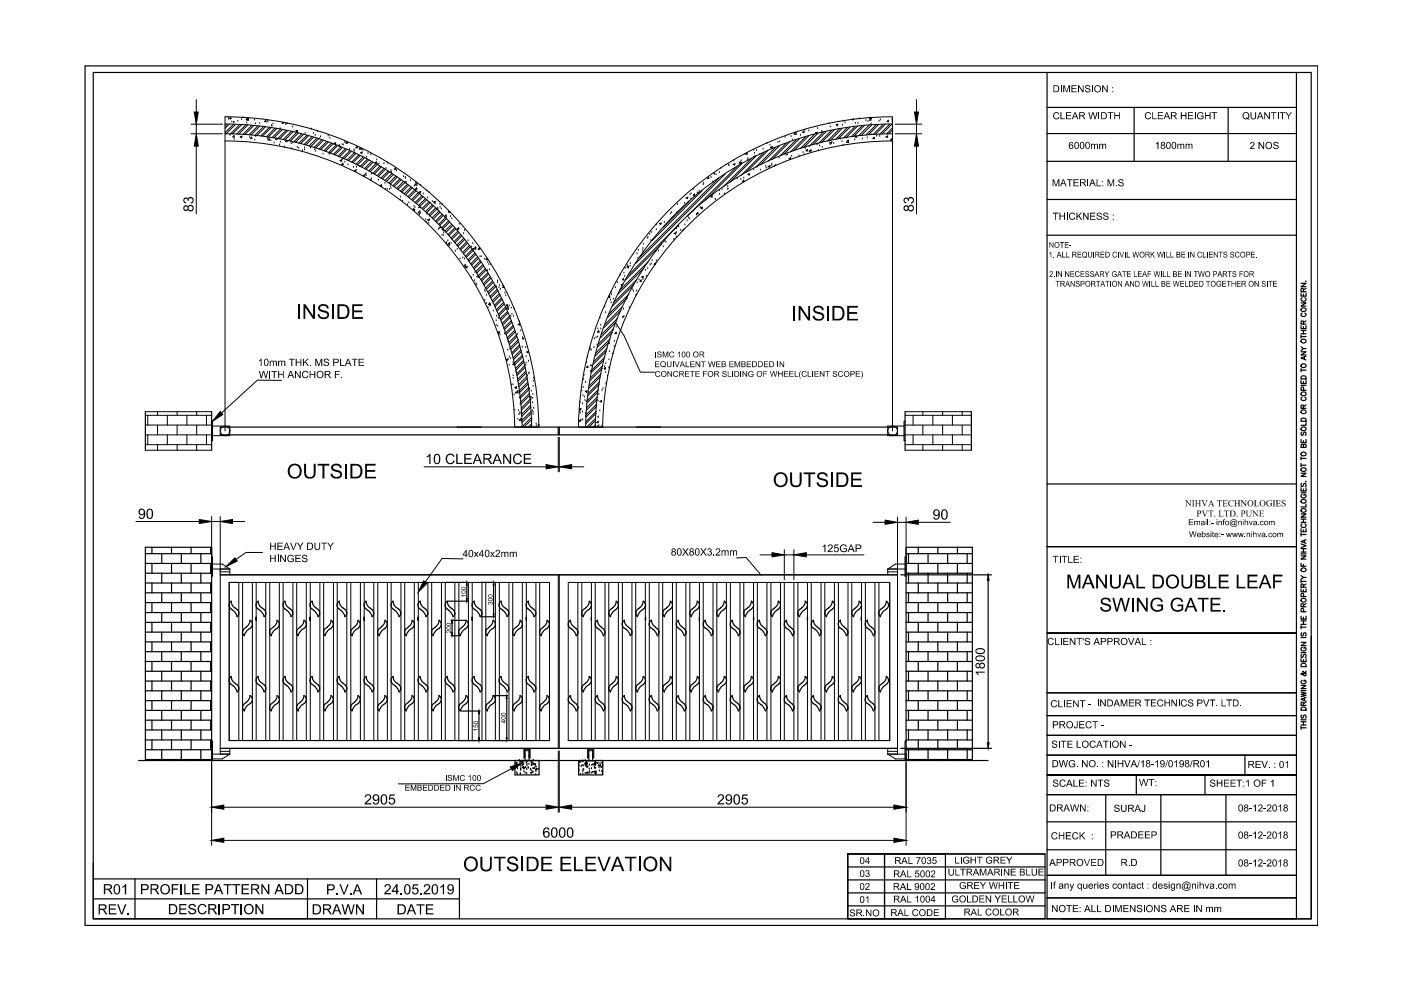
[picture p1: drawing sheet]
<svg xmlns="http://www.w3.org/2000/svg" width="297mm" height="210mm" viewBox="0 0 297 210" stroke-linecap="round" stroke-linejoin="round" font-family="sans-serif">
<!-- layer: 0 -->
<g fill="none" stroke="#000" stroke-width=".21">
<path d="M40.5 26.3h6.7M40.5 28.4h6.7M41.6 21.1v2.6M41.6 26.3v2.1M41.6 31v14.4M47.7 28.4a63 63 0 0 1 63 62.1M47.7 29.9a61.4 61.4 0 0 1 61.4 60.6M47.7 26.3a65 65 0 0 1 65 64.2M47.7 24.8a66.6 66.6 0 0 1 66.6 65.7M47.7 24.8v66.6M48.1 26.3l-.4 .5M48.3 24.8h.1"/>
<path d="M48.4 25.3h.1M48.6 26.3l-.9 .9M48.8 28.7h.1M48.9 25.3h.1M48.9 25.1h-.3l.3-.3 .1 .3M49.1 25.9h.1M49.5 26.4l-1.8 1.7M49.5 26h.1M49.6 26h.1M49.7 29.5h.1M49.7 29.1l-.3-.1 .2-.3 .1 .4M50 26.4l-2.1 2"/>
<path d="M50.4 25.7h.1M50.8 26.4l-1.9 2M50.9 29l.4-.1-.1 .3zM51.2 25.4h.1M51.3 26.4l-2 2M51.5 24.9h.1M52.1 26.5l-1.9 1.9M52.2 25.3l.4-.2-.1 .3zM52.3 26.1h.1M52.4 25.4h.1M52.5 26.5l-1.9 1.9M52.6 25.4h.1"/>
<path d="M52.6 25.1l.1 .4-.3-.1zM53 29.1h.1M53.4 29.4h-.3l.2-.3 .1 .3M53.4 26.6l-1.9 1.9M53.8 26.6l-1.9 1.9M54 25.5h.1M54 29.7h.1M54.1 26.2h.1M54.2 29h.1M54.7 26.7l-1.9 1.9M55.1 26.2h.1M55.1 26.8l-1.9 1.8"/>
<path d="M55.9 26.8l-1.9 1.9M56.3 26.9l-1.9 1.8M56.4 25.8h-.3l.2-.3 .1 .3M56.7 29.4h.1M56.8 25.6h.1M56.8 25.9h.1M57.1 29.7h-.3l.3-.3 .1 .3M57.1 27l-1.8 1.8M57.4 29.8h.1M57.5 27.1l-1.8 1.8M57.6 26.6h.1M57.7 26.8h.1"/>
<path d="M57.9 26.3h.1M58.1 30.3h.1M58.3 27.2l-1.8 1.8M58.7 27.3l-1.8 1.7M58.7 29.3l-.3 .2 .3 .1 .1-.3M59.3 30.7h.1M59.4 27.3h.1M59.4 30.1h.1M59.5 27.4l-1.8 1.8M59.9 27.5l-1.8 1.8M60 26l-.2 .1h.3M60.1 26l.1 .1"/>
<path d="M60.3 31.2h.1M60.6 26.4h.1M60.6 27.6l-1.7 1.8M60.7 26.2h.1M60.8 29.8l-.3 .2 .3 .1v-.3M60.9 26.2h.1M61 27.7l-1.7 1.8M61.7 30.5h.1M61.8 27.9l-1.8 1.7M61.8 31.4l-.2 .1M61.9 31.4l-.1 .1M61.9 30.4h.1"/>
<path d="M62.1 26.9h.1M62.1 27.9l-1.7 1.8M62.8 27.8h.1M62.8 27.8l.3-.2-.1 .3zM62.9 28.1l-1.7 1.7M63 31.2h.1M63.2 28.2l-1.6 1.7M63.3 31.5h.1M64 28.4l-1.7 1.7M64.1 32h.1M64.3 28.5l-1.6 1.7M64.6 31.8h.1"/>
<path d="M64.6 31.3h.1M64.7 28.3h.1M65.1 28.7l-1.7 1.7M65.4 28.8l-1.6 1.6M65.8 31.4h.1M66 27.4h.1M66.1 29l-1.6 1.6M66.5 28.3h.1M66.5 29.1l-1.6 1.6M66.7 31.8h.1M66.8 28.7h.1M66.9 32.1h.1"/>
<path d="M67.2 29.3l-1.7 1.6M67.3 27.9h.1M67.5 29.4l-1.6 1.7M67.8 29.4h.1M67.9 29h.1M68.2 29.6l-1.6 1.7M68.5 32.7h.1M68.6 29.8l-1.6 1.6M69.3 30l-1.7 1.6M69.6 28.8h.1M69.6 30.1l-1.6 1.6M69.8 32.7h.1"/>
<path d="M69.8 32.5h.1M69.9 29.3h.1M70.3 30.4l-1.6 1.6M70.6 30.5l-1.6 1.6M70.8 30.6l.2-.3 .1 .4M71.2 30.4h.1M71.3 30.7l-1.6 1.6M71.6 30.9l-1.6 1.6M71.8 30.9l.2-.2v.3M72.1 34l.3-.1-.1 .3zM72.3 31.2l-1.6 1.5M72.4 34.1h.1"/>
<path d="M72.6 30.6h.1M72.6 33.8h.1M72.6 31.3l-1.6 1.6M72.7 34.6l.1 .3h-.4zM72.8 30.7h.1M73.1 30.2h.1M73.1 34.4h.1M73.2 31.5l-1.5 1.6M73.3 30.3l.4-.2-.1 .3zM73.5 31.7l-1.5 1.5M73.8 35h.1M74.1 31.7h.1"/>
<path d="M74.2 32l-1.6 1.5M74.5 32.1l-1.6 1.6M75 35.5h.1M75.1 31.8h.1M75.1 32h.1M75.1 32.4l-1.5 1.6M75.2 36.2l.3-.2-.1 .3zM75.2 32.4h.1M75.4 32.6l-1.5 1.5M75.6 35.5h.1M75.8 31.3l-.1-.3-.3 .3 .4 .1M76.1 32.9l-1.6 1.5"/>
<path d="M76.2 35.2h.1M76.3 31.6h.1M76.4 33l-1.6 1.5M76.4 31.3l-.2 .3 .4 .1v-.3M76.5 32.4l.3-.2-.1 .4zM76.9 31.8h.1M77 37.3l.3-.2v.4M77 33.3l-1.5 1.5M77.3 33.4l-1.5 1.6M77.5 37.1h.1M77.6 36.8h.1M77.6 37.3h.1"/>
<path d="M77.7 33.4h.1M77.9 33.7l-1.5 1.6M78 32.6h.1M78.2 33.9l-1.5 1.5M78.5 38.1h.2l-.1 .1M78.6 32.8h.1M78.7 37.9h.1M78.8 36.9h.1M78.8 34.2l-1.5 1.5M79.1 34.4l-1.5 1.5M79.5 34.5l.4-.2-.1 .3zM79.7 34.7l-1.5 1.5"/>
<path d="M79.9 33.9h.1M80 34.9l-1.5 1.5M80.1 34.9h.1M80.2 38.2h.1M80.3 34.8h.1M80.6 35.2l-1.5 1.5M80.9 39.2v.3h-.3zM80.9 35.4l-1.5 1.5M81.4 34.7h.1M81.4 35.7l-1.5 1.6M81.6 38.9h.1M81.7 35.9l-1.5 1.5"/>
<path d="M81.8 35.7h.1M82.1 34.6h.1M82.3 36.3l-1.5 1.5M82.6 36.4l-1.5 1.5M82.7 36.5l.3-.1-.1 .3M82.8 39.6h.1M82.9 36.2h.1M82.9 40h.1M83.1 36.8l-1.5 1.5M83.4 37l-1.5 1.5M83.9 35.6v.3h-.3l.3-.3M83.9 37.3l-1.4 1.5"/>
<path d="M84 36.2h.1M84.2 37.5l-1.4 1.5M84.8 37.9l-1.5 1.5M85 38.1l-1.4 1.5M85.6 37.5h.1M85.6 38.5l-1.5 1.5M85.9 38.7l-1.5 1.4M85.9 37.8h.1M85.9 37.6h.1M86.1 38.5l-.3 .1M86.1 38.5l-.1 .3M86.4 39.1l-1.5 1.4"/>
<path d="M86.7 39.2l-1.5 1.5M87 38.3h.1M87.2 39.7l-1.5 1.4M87.4 39.8l-1.4 1.5M87.8 39.5h.1M88.1 38.8h.1M88.3 39.8l-.2 .3h.3l-.1-.3M88.3 38.8l.1 .5-.4-.1zM89.2 39.3h.1M149.1 39.2h.1M149.2 38.9h.1M150.2 37.5l.1 .3h-.3z"/>
<path d="M150.7 37.6h.1M151.1 38.6h.1M151.4 36.6l-.1 .1M151.5 37h.1M151.8 37h.1M152.4 37.8l-16.8 16.7M152.5 36.6h.1M152.9 35.7h.1M153.8 36.8l-19.1 19.1M154.3 39.5h.1M154.5 35h.1M154.6 35.1h.1"/>
<path d="M155.4 34.8l.4-.1-.1 .3zM155.6 34.1h.1M156.2 35.3l-10.5 10.5M156.3 37.9h.1M157 34.3v.3h-.3zM157.1 38.1h.1M157.1 34.1h.1M157.2 34.6h.1M157.3 34.7l-7.7 7.8M157.7 37.8h.1M157.7 38.2v.3h-.3zM158.3 32.6h.1"/>
<path d="M158.4 32.4v.3l-.4-.1M158.5 33.9h.1M158.6 33.6h.1M158.6 37l.3-.2-.1 .3zM159.3 33.7l-6 6M159.8 36h.1M159.8 31.9h.1M159.9 32.5h.1M160.1 33.2l.1-.2-.4 .2 .2 .1M160.2 33.1l-5.5 5.6M160.4 31.9h.1M160.6 35.4h.1"/>
<path d="M161.1 32.7h.1M161.2 36.1h.1M161.8 31.6h.1M162 32.3l-4.9 4.9M162.3 35.3h.1M162.4 35.6h.1M162.6 30.4h.1M162.8 31.9l-4.6 4.6M162.9 35.5h.1M162.9 35.3l.4-.2-.1 .3zM163.2 30.8h.1M163.4 31.4h.1"/>
<path d="M163.6 34.8h.1M163.7 35.1h.1M163.7 31v.4l-.3-.1zM164.4 31.2l-4.2 4.3M164.5 35.1l-.1-.2-.2 .3M164.9 30.2h.1M165.2 33.5h.1M165.2 30.9l-4 4.1M165.3 30.1h.1M166.5 29.1h.1M166.7 32.9h.1M166.7 30.4l-3.8 3.8"/>
<path d="M167 32.8h.1M167.3 33.6l.3-.2v.4zM167.4 30.1l-3.7 3.7M167.7 29h.1M167.9 33.1h.1M168 29.7h.1M168.7 28l-.3 .4 .4 .1v-.5M168.8 29.6l-3.4 3.5M169.4 33.1h.1M169.5 29.4l-3.4 3.4M169.7 28.7h.1M170.3 32.3h.1"/>
<path d="M170.4 27.8l.1 .3h-.3zM170.5 32.8h.1M170.6 27.6h.1M170.7 31.5h.1M170.8 29l-3.2 3.2M171.2 31.7v.3h-.3zM171.5 28.8l-3.2 3.2M171.5 27.8h.1M171.6 32.2h.1M171.6 31.1h.1M171.7 31.9l.3-.1-.1 .3zM172.7 28.4l-3 3.1"/>
<path d="M172.9 28.2l.4-.2-.1 .3zM173 28.3h.1M173.2 30.7h.1M173.2 30.5h.1M173.4 27.3h.1M173.4 28.3l-3 3M173.5 31.9h.1M173.7 30.9h.1M174.1 28.1h.1M174.2 28.1h.1M174.2 27.9h.1M174.3 31.2h.1"/>
<path d="M174.6 28l-2.9 2.9M175.2 27.9l-2.9 2.8M175.8 26.2h.1M175.9 30.4h.1M176 26.9h.1M176 30.6h.1M176 30.2l.4-.1-.1 .3zM176.3 27.6l-2.7 2.8M176.8 30.4h.1M176.9 27.5l-2.7 2.7M177.3 26.5l.3-.2-.1 .4zM178 27.3l-2.6 2.6"/>
<path d="M178.2 29.5h.1M178.5 30h.1M178.6 27.2l-2.6 2.6M178.6 26.5h.1M178.8 30.8h.1M178.8 25.7h.1M179.2 26h.1M179.5 29.3h.1M179.7 27.1l-2.5 2.4M179.8 29.9h.1M179.8 29.7l-.3 .4 .4 .1v-.5M180.2 27l-2.5 2.4"/>
<path d="M180.8 25.5h.1M180.9 25.4h.1M181.2 29.6h.1M181.3 26.8l-2.4 2.5M181.4 26.2h.1M181.4 29h.1M181.6 28.8l.1 .3-.3-.1 .1-.1M181.8 26.8l-2.4 2.4M181.9 26.2h.1M182.2 25.2h.1M182.8 26.7l-2.3 2.3M182.8 29.4h.1"/>
<path d="M183.3 26.6l-2.3 2.3M183.6 25.6h.1M183.9 29.3h.1M184 25.8h.1M184.3 26.5l-2.3 2.3M184.4 25l-.1 .1 .5 .1M184.6 25.2l.1 .3h-.3zM184.7 28.6h.1M184.7 26.3h.1M184.7 24.9l.1 .2M184.8 26.5l-2.2 2.2M185.3 29.1l.1 .3h-.3z"/>
<path d="M185.8 26.4l-2.2 2.2M185.9 28.9h.1M186.3 26.4l-2.2 2.2M186.4 25.7h.1M186.5 28.9h.1M186.6 25.4h.1M187.2 26.4l-2.1 2.1M187.7 26.3l-2.1 2.2M187.8 29l.4-.2-.1 .4zM188.1 28.4h.1M188.3 25.5l.1 .3h-.3zM188.6 26.3l-2.1 2.1"/>
<path d="M189.1 29.4v.3h-.3zM189.1 26.3l-2.1 2.1M189.1 25.8h.1M189.2 28.4a63 63 0 0 0-63 62.1M189.2 29.9a61.4 61.4 0 0 0-61.4 60.6M189.2 26.3a65 65 0 0 0-65 64.2M189.2 24.8a66.6 66.6 0 0 0-66.6 65.7M189.2 28.5h.1M189.2 25.1l-.1 .1 .1 .1M189.2 27.1l-1.2 1.3M189.2 27.6l-.8 .8M189.2 24.8v66.6"/>
<path d="M189.8 26.3h5.6M189.8 28.4h5.6M194.3 21.1v2.6M194.3 26.3v2.1M194.3 31v14.4M81.7 40.2h.1M82.1 40.1h.1M82.6 40.2h.1M84.8 42.3v.1M84.9 41.8h.1M85.3 42.7h.1M85.4 40.9h.1"/>
<path d="M86.4 43.4h.1M86.7 43h.1M87.6 44.5l.3-.1-.1 .3zM87.7 44.4h.1M87.8 43.7h.1M87.9 40.3l-1.4 1.4M88 44h.1M88.2 40.5l-1.5 1.4M88.7 40.9l-1.5 1.4M88.9 40.7l.3-.1-.1 .3zM88.9 45.5h.1M88.9 41.1l-1.4 1.4"/>
<path d="M89 44.7l.1 .5-.5-.1zM89.5 41.5l-1.5 1.4M89.7 41.7l-1.4 1.4M89.7 41.1h.1M90.2 42.1l-1.5 1.5M90.3 46.6h.1M90.5 47.2h.1M90.5 40.5h.1M90.5 42.3l-1.7 1.7h.3v-.1M90.5 45.4h.1M90.6 42h.1M90.7 46.6l.4-.2-.2 .4z"/>
<path d="M90.9 47.3h.1M90.9 40.8h.1M90.9 42.8l-1.4 1.4M91.2 45.9h.1M91.2 43l-1.5 1.4M91.7 42.7h.1M91.7 43.4l-1.5 1.5M91.9 43.6l-1.4 1.5M91.9 42.8l.4-.1-.1 .3zM92.2 43.3h.1M92.4 44.1l-1.5 1.4M92.6 44.3l-1.5 1.5"/>
<path d="M92.8 44l-.2 .3M92.8 44v.4h-.1M93 48.6h.1M93.1 48.5h.1M93.1 44.7l-1.5 1.5M93.3 43.3h.1M93.3 43.9h.1M93.3 45l-1.4 1.4M93.4 48l-.2 .3h.4l-.1-.2M93.6 44.3h.1M93.7 43.3h.1M93.7 49.9h.1"/>
<path d="M93.8 45.4l-1.5 1.5M94 48.6l-.2 .1 .2 .2 .1-.2M94 45.7l-1.5 1.4M94.1 49.9h.1M94.1 49.4h.1M94.2 45.9l.4-.3 .1 .5-.3-.1M94.4 46.1l-1.4 1.5M94.7 51.6h.1M94.7 46.4l-1.5 1.4M94.7 51.4h.1M94.9 51.9l.4-.4v.5zM95 51.1h.1"/>
<path d="M95.1 46.8l-1.4 1.5M95.3 44.8l-.3 .1 .3 .2 .1-.2M95.3 47.1l-1.4 1.4M95.5 45.9h.1M95.6 51.6h.1M95.8 46.4h.1M95.8 47.5l-1.5 1.5M96 47.8l-1.4 1.4M96.4 48.3l-1.4 1.4M96.6 53.3h.1M96.6 48.5l-1.4 1.5M96.9 52.9h.1"/>
<path d="M97.1 49l-1.5 1.5M97.2 48.3l-.3 .3h.4l-.1-.3M97.3 49.3l-1.5 1.4M97.4 47.5h.1M97.5 54.9h.1M97.7 49.7l-1.4 1.5M97.9 50l-1.4 1.5M98.1 54.7h.1M98.3 49.5h.1M98.3 50.5l-1.4 1.5M98.5 54.9h.1M98.5 48.9h.1"/>
<path d="M98.6 50.8l-1.5 1.4M98.6 56.1l-.2 .3h.3v-.3M98.9 51.3l-1.4 1.4M99.1 56.5l-.4 .1 .3 .2 .1-.3M99.1 51.6l-1.4 1.4M99.2 51.1h.1M99.5 52.1l-1.4 1.4M99.7 52.3l-1.4 1.5M99.9 58.9h.1M100 52.4h.1M100.2 51.6h.1M100.2 53l.1-.3-1.6 1.6"/>
<path d="M100.3 58.4h.1M100.3 53.1l-1.5 1.5M100.6 59.5h.1M100.7 57.8h.1M100.7 53.6l-1.5 1.5M100.8 52.4l.1 .4h-.5zM100.9 52.6h.1M100.9 53.9l-1.5 1.5M101.3 54.4l-1.5 1.5M101.4 58.4l-.3 .3h.5M101.5 54.7l-1.5 1.5M101.6 52.5l.1 .3h-.3z"/>
<path d="M101.8 54.4h.1M101.8 55.3l-1.4 1.5M102 54.4h.1M102 55.5l-1.5 1.5M102.4 56.1l-1.5 1.5M102.6 56.4l-1.5 1.5M102.8 54.9h.1M102.9 56.9l-1.5 1.5M103.1 55.1h.1M103.1 57.2l-1.5 1.5M103.4 57.4h.1M103.4 54.8l-.3 .1 .2 .2 .1-.2"/>
<path d="M103.4 55.7h.1M103.4 57.8l-1.5 1.5M103.6 58.1l-1.5 1.5M103.6 56.1h.1M103.8 57.2h.1M103.9 58.7l-1.5 1.5M104.1 56.1h.1M104.1 59l-1.5 1.5M104.4 59.6l-1.4 1.4M104.6 59.9l-1.5 1.4M105.5 59.6h.1M105.5 59.9h.1"/>
<path d="M130.9 59.9h.1M131.5 58.3h.1M132.2 59v.4l-.2-.1zM132.3 57.9h.1M132.5 58.6h.1M132.5 56.9h.1M132.9 56.6l.4-.1-.1 .3zM133.1 56.3h.1M133.6 56.4h.1M133.6 55.9h.1M135 53.8h.1M135 59.3l-4.8 4.8"/>
<path d="M135.1 60h.1M135.3 54.8h.1M135.3 53h.1M135.5 59.4h.1M135.9 59.4l.1 .3-.3-.1zM136.1 58.7l.3-.1-.1 .3zM136.3 53.2h.1M136.3 52.7h.1M136.3 59.3h.1M136.4 51.8h.1M136.6 56.8l-5.6 5.6M136.9 57.3h.1"/>
<path d="M137 58.6h.1M137.3 50.5h.1M137.3 56.9h.1M137.4 50.3h.1M137.5 55.4l-6 6M137.8 49.7h.1M137.8 56.2h.1M138 51h.1M138 56h.1M138.1 49.3h.1M138.3 55.2h.1M139 56l-.1-.2-.2 .2 .2 .1"/>
<path d="M139.1 53.3h.1M139.1 47.7h.1M139.1 48.7h.1M139.1 55.3h.1M139.6 53.2h.1M139.8 47.4l.4-.1-.1 .3zM140.3 51.7l-7.7 7.7M140.6 52.3h.1M140.8 47.2h.1M141 51.2h.1M141.2 51.4h.1M142.2 45.3h.1"/>
<path d="M142.4 45.1h.1M142.9 50.8h.1M142.9 49.5l.4-.1-.1 .3-.2-.2M143 50.9h.1M143.4 50.2h.1M143.4 48.5h.1M143.4 49.3h.1M143.6 45h.1M143.6 43.3h.1M143.7 47.8l-10.5 10.5M143.8 47.7v.2h-.1M143.9 48.1h.1"/>
<path d="M144.3 48.9h.1M144.9 48.8v-.2l-.2 .3h.1M145.2 43.1h.1M145.2 47.7h.1M145.5 42l.3-.2-.1 .3zM145.7 46.8h.1M145.9 42.8h.1M146 46.2h.1M146.1 42.8l-5.5 5.4M146.1 46.4h.1M146.3 41.3h.1M146.5 42.2h.1"/>
<path d="M146.5 41.1h.1M147 40.2h.1M147 44.7h.1M147.2 41.1l.1 .3h-.3zM147.7 45.6h.1M147.8 40.9h.1M148 45v.3h-.3zM148 40.9h.1M148.3 40.6h.1M148.5 44h.1M148.9 44.3h.1M148.9 40.4l-10.6 10.6"/>
<path d="M148.9 43.9l-.1 .3-.3-.1 .4-.2M151 41.4v.4l-.3-.1zM151.6 42.2h.1M151.7 42.3h.1M152.5 40.4h.1M152.5 41.2h.1M153.1 40.2h.1M153.6 41.1h.1M154.3 40.2h.1M154.3 40h.1M100.9 60.2h.1M101 60.4h.1"/>
<path d="M102.8 63.7h.1M102.8 61.5h.1M102.8 61.8h.1M103.1 64.3h.1M103.2 62.6h.1M103.5 65.2h.1M103.7 64.6l.2 .2 .1-.4-.3 .2M103.8 64.2l-.2 .3 .3 .1-.1-.4M104.6 66h.1M104.9 60.5l-1.5 1.4M105.2 69h.1M105.2 68h.1"/>
<path d="M105.2 60.9l.1-.2-1.7 1.6M105.3 67.1h.1M105.4 61.3l-1.5 1.6M105.5 70.4l.4-.1-.2 .3zM105.5 69.2h.1M105.6 61.6l-1.5 1.6M105.6 67.4h.1M105.8 61h.1M105.8 67.6h.1M105.8 70.7h.1M105.9 60.5h.1M105.9 62.2l-1.5 1.6"/>
<path d="M106 71h.1M106 62.6l-1.5 1.5M106.1 61.3h.1M106.3 63.2l-1.5 1.5M106.5 63.5l-1.6 1.5M106.6 60.7h.1M106.8 64.1l-1.6 1.6M106.8 60.7l-.2 .3h.3l-.1-.2M106.9 64.4l-1.5 1.6M107 70.8h.1M107.1 62.1h.1M107.2 65.1l-1.5 1.5"/>
<path d="M107.2 62.7h.1M107.3 76.3l.4-.1-.1 .3zM107.4 65.4l.3-.3 .1 .4h-.4M107.4 65.4l-1.6 1.5M107.5 64.6l.1 .3h-.3zM107.6 66l-1.6 1.6M107.7 74.3h.1M107.7 76.2h.1M107.7 72.3h.1M107.7 66.3l-1.5 1.6M108 77.4h.1M108 64.9h.1"/>
<path d="M108 75.7h.1M108 67l-1.5 1.6M108.1 74h.1M108.2 67.3l-1.6 1.6M108.2 76h.1M108.3 67.1h.1M108.4 65.3h.1M108.4 68l-1.6 1.6M108.5 66.6h.1M108.5 68.3l-1.6 1.6M108.8 79.7h.1M108.8 76.9h.1"/>
<path d="M108.8 69l-1.6 1.6M108.8 67.1h.1M108.9 69.3l-1.6 1.6M109 65.5h.1M109 77.1h.1M109.1 70l-1.6 1.6M109.3 70.4l-1.6 1.6M109.4 79h.1M109.5 71l-1.6 1.6M109.6 71.4l-1.6 1.6M109.7 70.9h.1M109.9 68.7l.3-.1-.1 .3z"/>
<path d="M109.9 72.1l-1.7 1.6M109.9 72.4l-1.6 1.7M110.1 68.2h.1M110.2 73.1l-1.7 1.7M110.2 73.5l-1.6 1.6M110.4 70.1h.1M110.4 74.2l-1.6 1.7M110.6 74.5l-1.7 1.7M110.7 73.6h.1M110.7 75.3l-2 2 .4 .1M110.8 71.9h.1M110.8 71.6h.1"/>
<path d="M110.8 75.6l-1.7 1.7M111 71.9h.1M111 76.4l-1.7 1.7M111.1 76.8l-1.7 1.7M111.3 77.5l-1.7 1.7M111.3 77.9l-1.7 1.7M111.5 77.5h.1M111.5 73.7h.1M111.5 78.7l-1.7 1.7M111.5 75.6h.1M111.5 77h.1M111.6 79l-1.8 1.8"/>
<path d="M111.7 74.6l.4-.1-.1 .3zM111.7 79.8l-1.8 1.8M111.8 79.7h.1M112.1 76.6h.1M112.1 79.2h.1M112.2 79.1h.1M123.8 79.6h.1M124.3 76.9h.1M124.6 75.7h.1M124.6 77.6l.1 .3h-.3zM125.1 73.6v.4h-.1M125.2 77.6h.1"/>
<path d="M125.2 78.7h.1M125.3 74.3h.1M125.4 77.6h.1M125.9 73.7h.1M126 71.8h.1M126.4 71.6h.1M126.6 73.2h.1M126.7 71.5h.1M126.7 69.7h.1M126.9 70.1l.1 .3h-.3zM127 70.5h.1M127.2 67.4h.1"/>
<path d="M127.3 79.8l-2.5 2.5M127.4 69.8h.1M127.4 69h.1M127.4 79.3l-2.5 2.5M127.7 78.1l-2.6 2.6M127.8 77.5l-2.6 2.6M128.1 76.3l-2.7 2.7M128.2 77.7h.1M128.2 65.1h.1M128.2 78.2h.1M128.2 75.7l-2.7 2.7M128.4 77.9v.3h-.3z"/>
<path d="M128.4 79h.1M128.4 66.3h.1M128.4 77.1h.1M128.6 74.5l-2.8 2.8M128.7 73.8l-2.8 2.9M128.8 79.8h.1M129.1 78h.1M129.1 76.3h.1M129.2 72.5l-3 3M129.2 74.5h.1M129.2 62.6v.3h-.1M129.2 62.6h.1"/>
<path d="M129.2 72.9h.1M129.2 62.6l.1 .5-.3-.1M129.4 71.8l-3.1 3M129.4 63.6h.1M129.6 64.2h.1M129.6 62h.1M129.6 62.5h.1M129.8 75.1h.1M129.8 70.4l-3.1 3.2M130 70h.1M130 63.4h.1M130.1 69.7l-3.2 3.2"/>
<path d="M130.2 73.4h.1M130.3 72.4h.1M130.5 61h.1M130.6 68.5l1.7 2.7 3.5 7.7h3.1M130.6 69.3h.1M130.6 70.4l.1 .3h-.3l.2-.3M130.6 68.2l-3.3 3.4M130.9 67.5l-3.4 3.5M131.7 65.9l-3.7 3.7M131.7 60.4l.3-.2v.4zM132 67.3h.1M132 65l-3.8 3.8"/>
<path d="M132.2 67.3h.1M132.2 65.5h.1M132.3 67.1h.1M132.8 63.5h.1M132.8 63.3l-4 4M133 63.1l-.1 .1M133.1 62.9h.1M133.4 62.4l-4.3 4.1M133.4 65.2h.1M134.2 61.4h.1M134.3 61.8h.1M134.4 60.3l-4.6 4.6"/>
<path d="M135 61.7h.1M135 62.4l-.2 .1 .2 .1M30.8 87.3h14.1M30.8 95.5h14.1M30.8 88.1h14.1M30.8 90.1h14.1M30.8 92.2h14.1M30.8 94.3h14.1M31.3 88.1v2M31.3 92.2v2.1M33.4 87.3v.8M33.4 90.1v2.1"/>
<path d="M33.4 94.3v1.2M35.5 88.1v2M35.5 92.2v2.1M37.5 87.3v.8M37.5 90.1v2.1M37.5 94.3v1.2M39.6 88.1v2M39.6 92.2v2.1M41.7 87.3v.8M41.7 90.1v2.1M41.7 94.3v1.2M43.8 88.1v2"/>
<path d="M43.8 92.2v2.1M45 90.3h3.7v2.1h-3.7M46.7 90.6v1.6M59.7 80.6h-5.1l-7.6 6.9M89.9 99h25.9M108.4 81.6h.1M108.8 81.6h.1M108.8 80.2h.1M109 83.7h.1M109.1 87h.1M109.2 82.2l.3-.2-.1 .3zM109.3 83.4h.1"/>
<path d="M109.4 83.2l.4-.4 .1 .5zM109.5 82.3h.1M109.8 88.9h.1M109.9 87h.1M110 87.9h.1M110.2 89.2h.1M110.2 84.4h.1M110.2 87.5h.1M110.2 87.7h.1M110.3 85.7h.1M110.5 88.7l.1 .5h-.5zM111.8 80.2l-1.8 1.8"/>
<path d="M111.9 81l-1.7 1.8M112 81.4l-1.8 1.8M112.1 82.2l-1.8 1.8M112.2 82.6l-1.9 1.8M112.3 82.4h.1M112.3 83.4l-1.9 1.9M112.3 83.8l-1.9 1.9M112.4 84.2l.2-.1-.1 .3-.1-.1M112.4 84.6l-1.9 1.9M112.4 85l-1.8 2M112.5 85.9l-1.9 1.9M112.6 84.8h.1"/>
<path d="M112.6 86.3l-1.9 2M112.6 82.9h.1M112.6 87.2l-1.9 1.9M112.6 87.6l-1.9 2M112.7 88.5l-2 2M112.7 89.8l-.7 .8M112.7 88.9l-1.6 1.7M112.7 90.3l-.2 .3M112.8 88.9h.1M112.9 87.1h.1M112.9 85.4h.1M112.9 84.5h.1"/>
<path d="M113 83.7h.1M113 81.9h.1M113 87.8h.1M113 87.4h.1M113.1 80.8h.1M113.1 80.2h.1M113.2 86.6h.1M113.7 89.9h.1M113.7 90.3h.1M114.3 90l-.2 .1 .2 .1M118.4 92.7v7.3M118.4 99h.2"/>
<path d="M118.6 92.7v7.3M121.2 99h2.6M122.9 86.7l.3-.1-.1 .3zM122.9 87.2h.1M123 85.3h.1M123 87.6h.1M123.1 89.3v-.3l-.3 .3h.3M123.4 82.9h.1M123.4 89.1h.1M123.5 87.4h.1M123.5 85.6h.1M123.5 89h.1"/>
<path d="M123.6 83.9h.1M123.7 82.2h.1M123.7 80.4h.1M123.9 84.2h.1M124 84.9h.1M124.1 83l.4-.2-.1 .3zM124.1 88.3h.1M124.1 81.1h.1M124.1 87.7h.1M124.3 85.1h.1M124.4 83.2h.1M126.2 90.6h.1"/>
<path d="M126.3 90.1l-.5 .5M126.3 89.1l-1.4 1.5M126.3 88.6l-1.9 2M126.4 87.7l-2.2 2.1M126.4 87.2l-2.2 2.2M126.4 86.2l-2.1 2.2M126.5 85.9h.1M126.5 85.8v.1M126.5 85.7l-2.2 2.2M126.6 84.7l-2.2 2.3M126.7 84.2l-2.3 2.2M126.7 90.4h.1"/>
<path d="M126.8 88.5h.1M126.8 85h.1M126.8 89.3v.3h-.3l.3-.3M126.8 83.1l-2.3 2.3M126.9 88.4h.1M126.9 82.6l-2.4 2.3M127 83.7h.1M127 90.3h.1M127 81.5l-2.4 2.4M127.1 80.9l-2.4 2.5M127.2 87.1h.1M127.2 85.1l.4-.2-.1 .4z"/>
<path d="M127.5 90.5h.1M127.6 82.8h.1M127.8 82.4h.1M128.6 81.2l-.1 .1 .1 .1M190.3 90.6v1.6M191.7 90.3h-3.5v2.1h3.5M191.9 87.3h14.1M191.9 95.5h14.1M191.9 88.1h14.1M191.9 90.1h14.1M191.9 92.2h14.1M191.9 94.3h14.1"/>
<path d="M193.6 88.1v2M193.6 92.2v2.1M195.7 87.3v.8M195.7 90.1v2.1M195.7 94.3v1.2M197.8 88.1v2M197.8 92.2v2.1M199.9 87.3v.8M199.9 90.1v2.1M199.9 94.3v1.2M201.9 88.1v2M201.9 92.2v2.1"/>
<path d="M204 87.3v.8M204 90.1v2.1M204 94.3v1.2M28.8 110.6h13.4M44.9 109.5v11.8M44.9 110.6h1.8M45.3 119.6h1.8l1.6 1.1M46.7 109.5v50.4M49.3 110.6h2.6M55.7 117.1h-3.5l-2.2 1.5M98.2 118.5l-4.5-.1-3.5 5M156.2 118.3l2-.1 3.2 3.8"/>
<path d="M161.1 117.6h2.6M166.3 116.5v6.4M166.3 117.6h2M168.3 116.5v6.4M170.9 117.6h12.3M185.1 110.7h2.6M190.3 109.6v50.3M190.3 110.7h1.8M192.1 119.6h-2.2l-1.7 1.1M192.1 109.6v11.7M194.7 110.7h6.8M45.3 120.7h3.4"/>
<path d="M46.7 121.9h71.7v36.8h-71.7M46.7 121.2h2M48.6 123.5h67.9v33.5h-67.9zM48.7 120.7v1.2M50.6 123.5v33.5M51.4 123.5v33.5M53.5 123.5v33.5M54.3 123.5v33.5M56.3 123.5v33.5M57.2 123.5v33.5M59.2 123.5v33.5M60 123.5v33.5"/>
<path d="M62.1 123.5v33.5M62.9 123.5v33.5M64.9 123.5v33.5M65.8 123.5v33.5M67.8 123.5v33.5M68.6 123.5v33.5M70.7 123.5v33.5M71.5 123.5v33.5M73.5 123.5v33.5M74.4 123.5v33.5M76.4 123.5v33.5M77.2 123.5v33.5"/>
<path d="M79.2 123.5v33.5M80.1 123.5v33.5M82.1 123.5v33.5M82.9 123.5v33.5M85 123.5v33.5M85.8 123.5v33.5M87.8 123.5v33.5M88.7 123.5v33.5M90.7 123.5v33.5M91.5 123.5v33.5M93.6 123.5v33.5M94.4 123.5v33.5"/>
<path d="M96.4 123.5v33.5M97.3 123.5v33.5M99.3 123.5v33.5M100.1 123.5v33.5M102.2 123.5v33.5M103 123.5v33.5M105 123.5v33.5M105.9 123.5v33.5M107.9 123.5v33.5M108.7 123.5v33.5M110.7 123.5v33.5M111.6 123.5v33.5"/>
<path d="M113.6 123.5v33.5M114.4 123.5v33.5M120.5 123.5h68.1v33.5h-68.1zM122.5 123.5v33.5M123.4 123.5v33.5M125.4 123.5v33.5M126.2 123.5v33.5M128.3 123.5v33.5M129.1 123.5v33.5M131.1 123.5v33.5M132 123.5v33.5M134 123.5v33.5"/>
<path d="M134.8 123.5v33.5M136.8 123.5v33.5M137.7 123.5v33.5M139.7 123.5v33.5M140.5 123.5v33.5M142.6 123.5v33.5M143.4 123.5v33.5M145.4 123.5v33.5M146.3 123.5v33.5M148.3 123.5v33.5M149.1 123.5v33.5M151.2 123.5v33.5"/>
<path d="M152 123.5v33.5M154 123.5v33.5M154.9 123.5v33.5M156.9 123.5v33.5M157.7 123.5v33.5M159.8 123.5v33.5M160.6 123.5v33.5M162.6 123.5v33.5M163.4 123.5v33.5M165.5 123.5v33.5M166.3 123.5v33.5M168.3 123.5v33.5"/>
<path d="M169.2 123.5v33.5M171.2 123.5v33.5M172 123.5v33.5M174.1 123.5v33.5M174.9 123.5v33.5M176.9 123.5v33.5M177.8 123.5v33.5M179.8 123.5v33.5M180.6 123.5v33.5M182.7 123.5v33.5M183.5 123.5v33.5M185.5 123.5v33.5"/>
<path d="M186.4 123.5v33.5M188.2 120.7h3.9M188.2 121.2h2.1M188.2 120.7v1.2M190.3 121.9h-71.7v36.8h71.7M44.9 159.8v19.4M45 159.9h3.7M46.7 159.3h2M48.7 158.7v1.2M48.7 159.9l-1.6 1h-2.1M111.1 158.7v2h.1v-1.8h1v1.8h.2v-2M118.4 159.2v13"/>
<path d="M118.6 159.2v13M124.6 158.7v2h.1v-1.8h1v1.8h.2v-2M188.2 159.9h3.9M188.2 159.3h2.1M188.2 159.9l1.7 1h2.2M188.2 158.7v1.2M192.1 159.8v19.4M47.5 171.2h68.3M47.5 178.2h142M108.4 163l-5.9 3.2h-18M110.7 161.2h2.1v1.1h-.2v-1h-1.8v1h-.1zM111.2 160.2h.1"/>
<path d="M111.2 160.3h.1M111.2 160.1h.1M111.3 161.2v-2h.8v2M112.1 160.2h.1M112.1 160.3h.1M112.1 160.1h.1M121.2 171.2h68.3M124.2 161.2h2v1.1v-1h-1.9v1h-.1zM124.7 160.2h.1M124.7 160.3h.1M124.7 160.1h.1M124.8 161.2v-2h.8v2"/>
<path d="M125.6 160.2h.1M125.6 160.3h.1M125.6 160.1h.1"/>
<circle cx="47.7" cy="91.4" r="1.01"/>
<circle cx="189.3" cy="91.4" r="1.03"/>
</g>
<g fill="none" stroke="#000" stroke-width=".25">
<path d="M18 14h261.4v182.2h-261.4zM19.8 15.4h258.2v179.4h-258.2zM222 15.4v179.4h52.9v-179.4M222 22.8h52.9M222 34.2h52.9M222 28.3h52.9M240.5 22.8v11.4M260.4 22.8v11.4M222 42.3h52.9M222 49.9h52.9M276.8 59.6h.1M275.8 74.6h1.1l-1.1 .7h1.1"/>
<path d="M275.8 69v.7h1.1v-.7M275.8 64.2h1.1l-1.1 .7h1.1M275.8 62.1v.7h1.1v-.7M275.8 60.1h1.1l-1.1 .7h1.1M275.8 71v.7M275.8 78.1v.7M275.8 78.5h1.1M275.8 73.5l.6 .4M275.8 71.4h1.1M275.8 70.8h1.1M275.8 70.1h1.1M275.9 79.9a.57 .57 0 0 1 .7-.2 .57 .57 0 0 1 .3 .6h-1.1z"/>
<path d="M275.9 77.3a.48 .48 0 0 1 .7-.2 .48 .48 0 0 1 0 .8 .49 .49 0 0 1-.5 0 .49 .49 0 0 1-.2-.6zM275.9 72.1a.49 .49 0 0 1 .7-.2 .49 .49 0 0 1 .1 .7 .52 .52 0 0 1-.6 .1 .52 .52 0 0 1-.2-.6zM275.9 65.4a.49 .49 0 0 1 .7-.1 .49 .49 0 0 1 .1 .7 .52 .52 0 0 1-.6 0 .52 .52 0 0 1-.2-.6zM276.1 66.4a.41 .41 0 0 0-.2 .5 .41 .41 0 0 0 .6 .2 .37 .37 0 0 0 .4-.3 .37 .37 0 0 0-.3-.4M276.1 63.1a.48 .48 0 0 0 .2 .8 .48 .48 0 0 0 .6-.6l-.3-.2M276.4 68.7l-.1-.6h-.4l-.1 .6h1.1M276.4 61.8l-.1-.6h-.4l-.1 .6h1.1M276.4 62.4v.4M276.4 69.3v.4M276.4 70.1v.7M276.6 75.7v.5M276.9 75.5l-1.1 .4 1.1 .4"/>
<path d="M276.9 73.9h-.5l-.6 .4M276.9 68l-.5 .4M276.9 61.1l-.5 .4M30.8 87.3v8.2M44.9 89.3h.1v4.1h-.1M44.9 87.3v8.2M46.7 90.6h71.7v1.6h-71.7M190.3 90.6h-71.7v1.6h71.7M191.9 89.3h-.2v4.1h.2M191.9 87.3v8.2M206 87.3v8.2M275.8 93.2v.7h1.1v-.7"/>
<path d="M275.8 80.6v.7h1.1v-.7M275.8 96.9v.6M275.8 98.3v.7M275.8 98.6h1.1M275.8 97.2h1.1M275.8 81.7h1.1M275.9 99.4a.49 .49 0 0 1 .7-.2 .49 .49 0 0 1 .1 .7 .52 .52 0 0 1-.6 0 .52 .52 0 0 1-.2-.5zM275.9 96.1a.48 .48 0 0 1 .7-.3 .48 .48 0 0 1 0 .8 .49 .49 0 0 1-.5 0 .49 .49 0 0 1-.2-.5zM275.9 90.7a.48 .48 0 0 1 .7-.2 .48 .48 0 0 1 0 .8 .49 .49 0 0 1-.5 0 .49 .49 0 0 1-.2-.6zM275.9 88.8a.59 .59 0 0 1 .7-.1 .59 .59 0 0 1 .3 .6h-1.1zM276 91.6l-.2 .3 .2 .4 .3-.1 .3-.6 .3 .3-.2 .4M276.1 84.2a.41 .41 0 0 0-.2 .6 .41 .41 0 0 0 .6 .1 .37 .37 0 0 0 .4-.3 .37 .37 0 0 0-.3-.4"/>
<path d="M276.4 94.4l.2-.2h.2l.1 .2v.5h-1.1l.1-.6h.4l.1 .6M276.4 86.6l-.1-.6-.2-.1-.3 .2v.5h1.1M276.4 80.9v.4M276.4 93.4v.5M276.4 82.8l-.1-.7h-.3l-.2 .7h1.1M276.9 89.6v.6h-1.1M276.9 85.9l-.5 .3M30.8 117.4h14.1M30.8 119.5h14.1M32.2 116v1.4M32.2 119.5v2M34.3 117.4v2.1"/>
<path d="M36.4 116v1.4M36.4 119.5v2M38.4 117.4v2.1M40.5 116v1.4M40.5 119.5v2M42.6 117.4v2.1M44.7 116v1.4M44.7 119.5v2M44.9 118.1h.1v4.1h-.1M192.1 118.1h-.2v4.1h.2M192.1 117.4h14.1M192.1 119.5h14.1"/>
<path d="M192.6 117.4v2.1M194.7 116v1.4M194.7 119.5v2M196.8 117.4v2.1M198.8 116v1.4M198.8 119.5v2M200.9 117.4v2.1M203 116v1.4M203 119.5v2M205.1 117.4v2.1M222 115.9h52.9M222 102.6h52.9"/>
<path d="M275.8 119.4v.7h1.1M275.8 117.9h1.1l-1.1 .6h1.1M275.8 115.3l1.1 .4-1.1 .4M275.8 112.1v.6h1.1v-.6M275.8 109h1.1l-1.1 .6h1.1M275.8 103.4v.7h1.1v-.7M275.8 100.3h1.1l-1.1 .7h1.1M275.8 113v.7M275.8 117.4h1.1M275.8 117.1h1.1M275.8 116.3h1.1M275.8 113.3h1.1"/>
<path d="M275.8 110.7h1.1M275.8 110.1h1.1M275.8 104.5h1.1M275.9 108a.49 .49 0 0 1 .7-.2 .49 .49 0 0 1 .1 .7 .52 .52 0 0 1-.6 .1 .52 .52 0 0 1-.2-.6zM276 102.5l-.2 .2 .2 .5 .3-.1 .2-.6 .4 .1v.4l-.2 .2M276.1 111.1a.48 .48 0 0 0 .2 .8 .48 .48 0 0 0 .6-.6l-.3-.2M276.1 104.8a.48 .48 0 0 0 .2 .8 .48 .48 0 0 0 .6-.6l-.4-.2v.3M276.4 103.7v.4M276.4 110.1v.6M276.4 112.4v.3M276.4 116.3v.8M276.4 119.7v.4"/>
<path d="M276.6 114.6v.5M276.9 102v.2zM276.9 114.4l-1.1 .4 1.1 .4M276.9 106.8v.7h-1.1M30.8 121.5h14.1M30.8 123.6h14.1M30.8 125.7h14.1M30.8 127.8h14.1M30.8 129.9h14.1M30.8 132h14.1M30.8 134h14.1M30.8 136.1h14.1"/>
<path d="M30.8 138.2h14.1M32.2 123.6v2.1M32.2 127.8v2.1M32.2 132v2M32.2 136.1v2.1M34.3 121.5v2.1M34.3 125.7v2.1M34.3 129.9v2.1M34.3 134v2.1M34.3 138.2v2.1M36.4 123.6v2.1M36.4 127.8v2.1"/>
<path d="M36.4 132v2M36.4 136.1v2.1M38.4 121.5v2.1M38.4 125.7v2.1M38.4 129.9v2.1M38.4 134v2.1M38.4 138.2v2.1M40.5 123.6v2.1M40.5 127.8v2.1M40.5 132v2M40.5 136.1v2.1M42.6 121.5v2.1"/>
<path d="M42.6 125.7v2.1M42.6 129.9v2.1M42.6 134v2.1M42.6 138.2v2.1M44.7 123.6v2.1M44.7 127.8v2.1M44.7 132v2M44.7 136.1v2.1M46.7 121.9h71.7M54.3 130.9v.6v-.6M65.7 130.9v.6v-.6M77.2 130.9v.6v-.6"/>
<path d="M88.6 130.9v.6v-.6M94.6 123.5h4.6M95 127.5h4.2M95.6 134.8h1.8M95.6 131.5h3M95.8 132.1v2.1M99 124.1v2.8M100.1 130.9v.6v-.6M102 123.5h2.9M102 130.8h2.9M104.6 124.1v6.1M111.6 130.9v.6v-.6"/>
<path d="M118.6 121.9h71.7M125.4 130.9v.6v-.6M136.9 130.9v.6v-.6M148.3 130.9v.6v-.6M159.8 130.9v.6v-.6M171.2 130.9v.6v-.6M182.6 130.9v.6v-.6M191 121.9h19.2M192.1 121.5h14.1M192.1 123.6h14.1M192.1 125.7h14.1M192.1 127.8h14.1"/>
<path d="M192.1 129.9h14.1M192.1 132h14.1M192.1 134h14.1M192.1 136.1h14.1M192.1 138.2h14.1M192.6 121.5v2.1M192.6 125.7v2.1M192.6 129.9v2.1M192.6 134v2.1M192.6 138.2v2.1M194.7 123.6v2.1M194.7 127.8v2.1"/>
<path d="M194.7 132v2M194.7 136.1v2.1M196.8 121.5v2.1M196.8 125.7v2.1M196.8 129.9v2.1M196.8 134v2.1M196.8 138.2v2.1M198.8 123.6v2.1M198.8 127.8v2.1M198.8 132v2M198.8 136.1v2.1M200.9 121.5v2.1"/>
<path d="M200.9 125.7v2.1M200.9 129.9v2.1M200.9 134v2.1M200.9 138.2v2.1M203 123.6v2.1M203 127.8v2.1M203 132v2M203 136.1v2.1M205.1 121.5v2.1M205.1 125.7v2.1M205.1 129.9v2.1M205.1 134v2.1"/>
<path d="M205.1 138.2v2.1M209.5 123.1v34.4M274.9 134.2h-52.9h52.9M275.8 139.7v.6h1.1v-.6M275.8 136.2h1.1l-1.1 .7h1.1M275.8 130.6v.7h1.1v-.7M275.8 124.8v.7h1.1v-.7M275.8 122.9v.7M275.8 132.6v.7M275.8 138.3h1.1M275.8 135.2h1.1M275.8 133h1.1"/>
<path d="M275.8 132.4h1.1M275.8 131.7h1.1M275.8 123.3h1.1M275.8 122l.6 .4M275.9 127a.49 .49 0 0 1 .7-.1 .49 .49 0 0 1 .1 .7 .52 .52 0 0 1-.6 0 .52 .52 0 0 1-.2-.6zM275.9 120.6a.48 .48 0 0 1 .7-.2 .48 .48 0 0 1 0 .8 .49 .49 0 0 1-.5 0 .49 .49 0 0 1-.2-.6zM276 138.7l-.2 .2 .2 .5 .3-.1 .3-.6 .3 .2-.2 .5M276 134.2l-.2 .2 .1 .3h.4l.1-.5h.3l.2 .2-.2 .4M276.1 137.2a.48 .48 0 0 0 .2 .9 .48 .48 0 0 0 .6-.7l-.4-.2v.3M276.4 128.7l-.1-.6h-.4l-.1 .6h1.1M276.4 124.5l-.1-.6h-.4l-.1 .6h1.1M276.4 125.1v.4"/>
<path d="M276.4 130.9v.4M276.4 131.7v.7M276.4 139.9v.4M276.4 129.7l-.1-.7h-.3l-.2 .7h1.1M276.4 126.5v-.6h-.5l-.1 .6h1.1M276.9 122.4h-.5l-.6 .5M276.9 128l-.5 .3M276.9 123.8l-.5 .4M278 134.9v59.9h-52.9M30.8 140.3h14.1M30.8 142.3h14.1M30.8 144.4h14.1"/>
<path d="M30.8 146.5h14.1M30.8 148.5h14.1M30.8 150.6h14.1M30.8 152.7h14.1M30.8 154.8h14.1M30.8 156.9h14.1M30.8 159h14.1M32.2 140.3v2M32.2 144.4v2.1M32.2 148.5v2.1M32.2 152.7v2.1M32.2 156.9v2.1"/>
<path d="M34.3 142.3v2.1M34.3 146.5v2M34.3 150.6v2.1M34.3 154.8v2.1M34.3 159v2M36.4 140.3v2M36.4 144.4v2.1M36.4 148.5v2.1M36.4 152.7v2.1M36.4 156.9v2.1M38.4 142.3v2.1M38.4 146.5v2"/>
<path d="M38.4 150.6v2.1M38.4 154.8v2.1M38.4 159v2M40.5 140.3v2M40.5 144.4v2.1M40.5 148.5v2.1M40.5 152.7v2.1M40.5 156.9v2.1M42.6 142.3v2.1M42.6 146.5v2M42.6 150.6v2.1M42.6 154.8v2.1"/>
<path d="M42.6 159v2M44.7 140.3v2M44.7 144.4v2.1M44.7 148.5v2.1M44.7 152.7v2.1M44.7 156.9v2.1M44.9 157.1h.1v4.1h-.1v-45.2h-14.1v45.2M97.5 157h4.3M97.8 150.7h4M101.6 151.3v5.1M104.4 157h3.2M104.8 147.5h2.8"/>
<path d="M107.4 148.1v8.3M191 158.7h19.2M192.1 157.1h-.2v4.1M192.1 140.3h14.1M192.1 142.3h14.1M192.1 144.4h14.1M192.1 146.5h14.1M192.1 148.5h14.1M192.1 150.6h14.1M192.1 152.7h14.1M192.1 154.8h14.1M192.1 156.9h14.1"/>
<path d="M192.1 159h14.1M192.6 142.3v2.1M192.6 146.5v2M192.6 150.6v2.1M192.6 154.8v2.1M192.6 159v2M194.7 140.3v2M194.7 144.4v2.1M194.7 148.5v2.1M194.7 152.7v2.1M194.7 156.9v2.1M196.8 142.3v2.1"/>
<path d="M196.8 146.5v2M196.8 150.6v2.1M196.8 154.8v2.1M196.8 159v2M198.8 140.3v2M198.8 144.4v2.1M198.8 148.5v2.1M198.8 152.7v2.1M198.8 156.9v2.1M200.9 142.3v2.1M200.9 146.5v2M200.9 150.6v2.1"/>
<path d="M200.9 154.8v2.1M200.9 159v2M203 140.3v2M203 144.4v2.1M203 148.5v2.1M203 152.7v2.1M203 156.9v2.1M205.1 142.3v2.1M205.1 146.5v2M205.1 150.6v2.1M205.1 154.8v2.1M205.1 159v2"/>
<path d="M222 146.9h52.9M222 151.7h52.9M222 155.9h52.9M275.8 146.7l1.1 .3-1.1 .2 1.1 .2-1.1 .3M275.8 145.3h1.1l-1.1 .7h1.1M275.8 146.4h1.1M275.8 154.3h1.1M275.8 154v.6M275.8 153.7h1.1M275.8 153h1.1M275.8 152.6h1.1M275.9 150.1a.57 .57 0 0 1 .7-.2 .57 .57 0 0 1 .3 .7h-1.1z"/>
<path d="M276 151.6l-.2 .2 .1 .4h.4l.1-.5 .3-.1 .2 .2-.2 .5M276 140.7h.7l.2 .7h-1.1zM276.1 144.2a.49 .49 0 0 0 .1 .8 .49 .49 0 0 0 .7-.3l-.2-.4-.2-.1v.3M276.3 142.3l-.1 .1a.66 .66 0 0 1 .6 .9h-.3l-.4-.6-.3 .2 .5 .1 .6-.5-.1-.2M276.4 149.6l-.1-.6-.2-.2-.3 .3v.5h1.1M276.4 153v.7M276.6 148v.5M276.9 147.9l-1.1 .4 1.1 .4M276.9 148.8l-.5 .4M29.4 161.2h180.1M30.8 161h14.1M32.2 161v.2"/>
<path d="M36.4 161v.2M40.5 161v.2M44.7 161v.2M109.4 162h.1M109.4 162.3h.1M109.4 161.8l.2-.1v.1zM109.6 163.9h.1M109.6 162.4v.2h-.2zM109.7 164.1h.1M109.7 163h.1M110.1 161.2h.1M110.2 161.7h.1"/>
<path d="M110.3 164.2h.1M110.3 164h.1M110.4 163.3h.1M110.4 163.1h.1M110.4 161.6h.1M110.4 162.5h.1M110.4 163h.1M110.6 161.5h.1M110.7 161.2h-1.5v3.1h5.1v-3.1h-1.5M110.7 162.7l.3-.2v.3zM111 162.8l.2-.1-.1 .2zM111 162.1h.1"/>
<path d="M111 163h.1M111.1 163h.1M111.1 163.6h.1M111.3 163.9h.1M111.4 162.6l.1 .1h-.2zM111.6 161.7h.1M111.7 163.2h.1M111.7 164h.1M111.7 162.3h.1M111.7 162h.1M111.8 161.4h.1M112 162.8h.1"/>
<path d="M112 162.9h.1M112.1 162.1h.1M112.5 163.1h.1M112.5 163.8l.2-.1-.1 .2zM112.6 163.4h.1M112.9 163.7h.1M113 163h.1M113 163.8h.1M113 161.8h.1M113 162.1h.1M113.1 161.2h.1M113.2 161.9h.2l-.1 .2z"/>
<path d="M113.3 162.7v.2h-.1zM113.5 162.5h.1M113.5 162.1h.1M113.5 163.2l.2-.3v.3zM113.6 164.3h.1M113.6 163.6h.1M113.7 162.6h.1M113.9 163.2h.1M114.1 163.1h.1M122.7 162.2h.1M122.8 162.4h.1M122.8 163.3h.1"/>
<path d="M122.8 161.5l.1 .1 .1-.1h-.2M123.1 164.2h.1M123.2 161.5h.1M123.2 162.5h.1M123.4 162.3h.1M123.5 161.4h.1M123.6 164.1h.1M123.6 163.6h.1M123.6 163.2h.1M123.7 161.5h.1M123.7 162.4h.1M123.7 163.2h.1"/>
<path d="M124.1 162.3h.1M124.1 164h.1M124.1 161.3h.1M124.1 161.8l-.1 .1zM124.2 162.4h.1M124.2 161.2h-1.5v3.1h5.1v-3.1h-1.6M124.3 161.9l.2-.2v.3l-.2-.1M124.4 162.6l.1-.1v.1zM124.4 162.2h.1M124.5 163.7l-.2 .2h.2v-.2M124.6 162.6h.1M124.7 164h.1"/>
<path d="M124.9 164h.1M124.9 163.1h.1M125 161.3h.1M125 162.2h.1M125 163.6h.1M125.3 163.9h.1M125.4 163h.1M125.5 162.3h.1M125.6 163.7h.1M125.7 162.2h.1M125.9 163.6l.2-.1-.1 .2zM126 162.1h-.1l.1-.2v.2"/>
<path d="M126 162.9h.1M126 162.6h.1M126.1 162h.1M126.2 163.7h.1M126.3 162.9h.1M126.3 162h.1M126.3 163.8h.1M126.3 163.9l-.1 .1h.2v-.1M126.4 163.7h.1M126.5 161.7h.2v.1zM126.7 161.9h.1M126.9 162.3h.1"/>
<path d="M127 162.8h.1M127.1 163.4h.1M127.2 161.9h.1M127.3 162.1v.3l-.3-.1zM127.4 162.7h.1M127.6 162.7h.1M127.6 163.6h.1M127.6 161.8h.1M127.7 161.8h.1M127.7 163.7h.1M127.7 164h.1M127.8 162.1v.1"/>
<path d="M192.1 161.2v-45.2h14.1v45.2M192.1 161h14.1M194.7 161v.2M198.8 161v.2M203 161v.2M222 160.1h52.9M222 168.5h52.9M222 174.2h52.9M234.4 168.5v17.1M240.9 164.3v4.2M246.1 168.5v17.1M255.5 164.3v4.2"/>
<path d="M259.9 168.5v17.1M263.9 160.1v4.2M274.9 164.3h-52.9h52.9M19.8 183v11.8h54.2M19.8 190.6h77.6M19.8 186.4h77.6v8.4M28.6 186.4v8.4M51.2 191.7v2.1M65.2 186.4v8.4M79.8 186.4v8.4M179.7 181.1h41.9v13.7h-41.9zM179.7 181.1h7.8v13.7h-7.8z"/>
<path d="M179.7 192.1h41.9M179.7 189.3h41.9M179.7 186.6h41.9M179.7 183.8h41.9M179.7 181.1h41.9M187.5 181.1h12.9v13.7h-12.9zM222 185.6h52.9M222 190.4h52.9M222 180.2h52.9"/>
<circle cx="276.3" cy="83.5" r=".49"/>
<circle cx="276.3" cy="87.3" r=".49"/>
<circle cx="276.3" cy="106.3" r=".49"/>
</g>
<g fill="#000">
<path d="M224.9 18.1h.2v1.5h-.2zM225.4 18.1h.3l.4 1.2 .5-1.2h.3v1.5h-.2v-1.3l-.5 1.3h-.1l-.5-1.3v1.3h-.2zM227.2 18.1h1.1v.1h-.9v.5h.8v.2h-.8v.5h.9v.2h-1.1zM228.6 18.1h.2l.8 1.2v-1.2h.1v1.5h-.2l-.7-1.2v1.2h-.2zM230.2 18.2l.3-.2 .4 .1 .2 .4-.5-.3a.24 .24 0 0 0-.3 .3 .24 .24 0 0 0 .3 .2l.6 .3v.3l-.2 .2-.7 .1-.3-.5h.2l.1 .2 .4 .1a.29 .29 0 0 0 .3-.3 .29 .29 0 0 0-.4-.2l-.5-.2zM231.5 18.1h.2v1.5h-.2zM233.7 18.1h.2l.8 1.2v-1.2h.2v1.5h-.2l-.8-1.2v1.2h-.2zM223.2 38h.3l.4 1.3 .4-1.3h.3v1.5h-.2v-1.3l-.4 1.3h-.2l-.4-1.3v1.3h-.2zM223.4 24l.7-.3 .4 .3 .1 .2-.2 .1-.2-.3-.3-.1-.3 .2-.1 .3v.4l.2 .3h.5l.2-.3h.2l-.2 .4-.6 .1-.4-.3-.1-.6zM224.8 23.8h.2v1.3h.8v.2h-1zM226 23.8h1.1v.2h-.9v.4h.8v.2h-.8v.5h.9v.2h-1.1zM226.2 38h1.2v.2h-.5v1.3h-.2v-1.3h-.5z"/>
<path d="M227.6 38h1.1v.2h-.9v.5h.8v.1h-.8v.5h.9v.2h-1.1zM230.5 38h.3v1.5h-.3zM230.8 23.8h.2l.3 1.3 .3-1.3h.3l.3 1.3 .3-1.3h.2l-.4 1.5h-.2l-.4-1.3-.3 1.3h-.3zM231.3 30.5h.2v.1l.1-.1h.4l.1 .1 .2-.1h.3l.2 .2v.9h-.2v-.7a.22 .22 0 0 0-.2-.3 .22 .22 0 0 0-.2 .3v.7h-.3v-.8a.2 .2 0 0 0-.1-.2 .2 .2 0 0 0-.2 .1l-.1 .9h-.2zM232.5 38h.2v1.3h.7v.2h-.9zM232.9 23.8h.2v1.5h-.2zM233 30.5h.2v.1l.2-.1h.3l.1 .1 .2-.1a.34 .34 0 0 1 .4 0 .34 .34 0 0 1 .1 .3v.8h-.1v-.7a.25 .25 0 0 0-.3-.3 .25 .25 0 0 0-.2 .3v.7h-.2v-.8a.19 .19 0 0 0-.2-.2 .19 .19 0 0 0-.2 .2v.8h-.3zM234.8 38h.3l.4 1.3 .5-1.3h.2v1.5h-.1v-1.3l-.5 1.3h-.2l-.4-1.3v1.3h-.2zM234.9 23.8h1.2v.2h-.6v1.3h-.2v-1.3h-.4zM236.3 23.8h.1v.6h.8v-.6h.2v1.5h-.2v-.7h-.8v.7h-.1zM236.6 39.3h.2v.2h-.2zM237.3 38.1l.7-.1 .2 .3v.1h-.2a.3 .3 0 0 0-.4-.3 .3 .3 0 0 0-.1 .5l.5 .1 .3 .2-.1 .4-.5 .2-.5-.1-.1-.4h.1l.4 .3a.31 .31 0 0 0 .5-.2 .31 .31 0 0 0-.5-.3l-.4-.2z"/>
<path d="M242.9 24l.6-.3 .5 .3 .1 .2-.3 .1-.1-.3-.4-.1-.3 .4v.6l.3 .2h.4l.1-.3h.3l-.3 .4-.5 .1-.4-.2-.2-.8zM244.3 23.8h.2v1.3h.7v.2h-.9zM245.5 23.8h1v.2h-.8v.4h.8v.2h-.8v.5h.9v.2h-1.1zM245.1 30.4l.5-.3v1.5h-.2v-1.2l-.2 .2zM249.6 30.5l.2 .1 .1-.1h.4l.1 .1 .3-.1a.29 .29 0 0 1 .3 0 .29 .29 0 0 1 .1 .3v.8h-.2v-.7a.25 .25 0 0 0-.3-.3 .25 .25 0 0 0-.2 .3v.7h-.1v-.7a.26 .26 0 0 0-.4-.3 .26 .26 0 0 0-.1 .4v.6h-.2zM250.4 23.8h.2v.6h.7v-.6h.2v1.5h-.2v-.7h-.7v.7h-.2zM251.4 30.5h.1v.1l.2-.1h.3l.1 .1 .2-.1a.3 .3 0 0 1 .4 0 .3 .3 0 0 1 .1 .3v.8h-.2v-1l-.4 .1v.9h-.2v-.7a.25 .25 0 0 0-.3-.3 .25 .25 0 0 0-.2 .4v.6h-.1zM251.9 23.8h1v.2h-.8v.4h.8v.2h-.8v.5h.9v.2h-1.1zM253.3 23.8h.2v1.5h-.2zM253.9 24l.5-.3 .5 .1 .2 .4-.1 .1-.4-.4-.3 .1-.3 .2v.6l.2 .3h.4l.4-.1v-.3h-.4v-.2h.6v.6l-.5 .2-.6-.1-.3-.5zM255.5 23.8h.2v.6h.8v-.6h.2v1.5h-.2v-.7h-.8v.7h-.2zM256.9 23.8h1.2v.2h-.5v1.3h-.3v-1.3h-.4z"/>
<path d="M265.1 30.3l.2-.2 .6 .1v.6l-.6 .6h.7v.2h-1l.1-.4 .6-.6a.27 .27 0 0 0-.2-.3 .27 .27 0 0 0-.3 .3l-.2-.1zM265.1 23.8h.2v1.1l.3 .2 .5-.1v-1.2h.2v1.1l-.2 .3-.5 .1-.4-.2zM266.8 30.1h.2l.8 1.2v-1.2h.2v1.5h-.2l-.8-1.2v1.2h-.2zM268.1 23.8h.2l.7 1.2v-1.2h.2v1.5h-.2l-.8-1.2v1.2h-.1zM270 30.2l.8-.1 .3 .4h-.3l-.2-.2a.29 .29 0 0 0-.4 0 .29 .29 0 0 0 0 .4 .29 .29 0 0 0 .4 0l.4 .2 .1 .4-.3 .3h-.5l-.3-.2-.1-.3 .5 .4a.28 .28 0 0 0 .4-.1 .28 .28 0 0 0-.1-.4l-.7-.3zM269.5 23.8h1.1v.2h-.5v1.3h-.1v-1.3h-.5zM270.9 23.8h.2v1.5h-.2zM271.3 23.8h1.2v.2h-.5v1.3h-.2v-1.3h-.5zM272.5 23.8h.3l.4 .7 .5-.7h.2l-.6 .8v.7h-.2v-.7zM39 42l.6-.1 .3 .3 .2-.4 .7 .1 .3 .3v.5l-.3 .4-.3 .1-.1-.3 .4-.2 .1-.3-.3-.3-.3-.1a.41 .41 0 0 0-.3 .6h-.2v-.2a.37 .37 0 0 0-.5-.2 .37 .37 0 0 0-.3 .4 .37 .37 0 0 0 .5 .3l-.1 .2h-.2l-.3-.4zM191.6 42.1l.4-.2h.3l.3 .3 .2-.4h.6l.4 .4v.5l-.3 .4-.3 .1-.1-.3 .4-.3-.1-.5h-.5l-.2 .5h-.2l-.2-.4-.3-.1-.2 .4 .1 .3 .3 .1-.1 .2-.5-.3zM222.5 51.3l.7 1v-1h.2v1.2l-.8-.9v.9h-.1z"/>
<path d="M222.5 53.6l.4-.2v1.2h-.1v-1l-.3 .2zM222.5 57.7l.3-.2 .4 .1v.4l-.5 .6h.5v.1h-.7l.4-.5a.25 .25 0 0 0 .2-.4 .25 .25 0 0 0-.4-.1v.2l-.2-.1zM223.3 54.4h.2v.2h-.2zM223.4 58.5h.2v.2h-.2zM223.2 45.1h1.2v.2h-.5v1.3h-.2v-1.3h-.5zM223.9 57.5h.1v1.2h-.1zM224.3 57.5h.2l.5 1v-1h.2v1.2h-.2l-.6-1v1h-.1zM224.6 45.1h.2v.6h.8v-.6h.2v1.5h-.2v-.7h-.8v.7h-.2zM224.7 51.3h.9v.2h-.3v1h-.2v-1h-.4zM225.2 53.4h.1v1h.6v.2h-.7zM225.8 51.3h.8v.2h-.7v.3h.6v.2h-.6v.4h.7v.1h-.8zM225.8 57.5h.2l.6 1v-1h.1v1.2h-.2l-.5-1v1h-.2z"/>
<path d="M226.1 53.4h.1v1h.5v.2h-.6zM226.1 45.1h.3v1.5h-.3zM226.7 52h.4v.2h-.4zM226.9 57.5h.9v.1h-.7v.4h.6v.2h-.6v.4h.7v.1h-.9zM226.9 45.3l.7-.2 .4 .4h-.3a.53 .53 0 0 0-.7-.1 .53 .53 0 0 0-.1 .8l.3 .2h.3l.3-.3h.2l-.4 .5-.7-.1-.2-.4v-.5zM228.2 45.1h.2v.7l.8-.7h.2l-.6 .6 .6 .9h-.2l-.6-.8-.2 .3v.5h-.2zM228.5 53.4h.7v.1h-.6v.4h.6v.2h-.6v.3h.7v.2h-.8zM228 57.7l.3-.2h.3l.3 .3-.2 .1a.38 .38 0 0 0-.6-.2 .38 .38 0 0 0 0 .6l.2 .2a.28 .28 0 0 0 .3 .1 .28 .28 0 0 0 .1-.3l.2 .1-.3 .3-.5-.1-.2-.3zM229.1 57.5h.8v.1h-.7v.4h.6v.2h-.6v.4h.7v.1h-.8zM229.6 45.1h.2l.8 1.2v-1.2h.2v1.5h-.2l-.8-1.2v1.2h-.2zM230.2 57.5h.6l.1 .3h-.1a.23 .23 0 0 0-.2-.3 .23 .23 0 0 0-.3 .2 .23 .23 0 0 0 .2 .3l.2 .1a.4 .4 0 0 1-.1 .7 .4 .4 0 0 1-.5-.5h.1l.2 .2a.24 .24 0 0 0 .3 .1 .24 .24 0 0 0 .1-.3 .24 .24 0 0 0-.3-.1l-.1-.1a.35 .35 0 0 1-.2-.6zM231.1 57.7l.6-.2 .2 .3-.2-.1a.23 .23 0 0 0-.3-.1 .23 .23 0 0 0-.1 .3 .23 .23 0 0 0 .3 .1 .4 .4 0 0 1 .2 .7 .4 .4 0 0 1-.7-.2v-.2h.1a.28 .28 0 0 0 .4 .3 .28 .28 0 0 0 .1-.4l-.4-.1z"/>
<path d="M231.1 45.1h1.1v.2h-.9v.4h.9v.2h-.9v.5h.9v.2h-1.1zM230.7 53.4h.1v.7a.29 .29 0 0 0 .3 .4 .29 .29 0 0 0 .3-.4v-.7h.2l-.1 1.1-.2 .1-.5-.1zM231.8 53.4h.1v1.2h-.1zM232.5 45.3l.3-.2h.5l.3 .4-.2 .1-.3-.3a.25 .25 0 0 0-.4 .1 .25 .25 0 0 0 .3 .3l.6 .2v.5l-.3 .2h-.5l-.3-.2v-.3h.1l.2 .3h.5a.26 .26 0 0 0 .1-.4 .26 .26 0 0 0-.4-.1l-.5-.2zM233.3 53.4h.8v.1h-.6v.4h.6v.2h-.6v.3h.6v.2h-.8zM233.9 45.3l.3-.2h.5l.3 .4-.2 .1-.3-.3a.25 .25 0 0 0-.4 .1 .25 .25 0 0 0 .3 .3l.6 .2v.5l-.3 .2h-.5l-.3-.2-.1-.3h.2l.2 .3h.5a.22 .22 0 0 0 .2-.3 .22 .22 0 0 0-.3-.1l-.7-.3zM234.2 57.5h.2l.3 .6 .3-.6h.2l-.4 .7v.5h-.2v-.5zM235.9 57.6l.4-.1a.25 .25 0 0 1 .3 .1 .25 .25 0 0 1 0 .3l-.2-.3-.4 .1-.1 .6 .2 .3 .5-.1v-.2h-.3v-.2h.5l-.1 .5-.6 .1-.3-.3zM236 53.6l.4-.3 .4 .3-.1 .2-.2-.3h-.3l-.2 .3 .1 .4a.32 .32 0 0 0 .3 .3 .32 .32 0 0 0 .3-.3h.2l-.3 .4h-.5l-.2-.4zM237.1 53.4h.1v1.2h-.1zM237.3 53.4h.2l.3 1.1 .4-1.1h.1l-.4 1.2h-.1zM237.9 57.5h.9v.1h-.4v1.1h-.1v-1.1h-.4z"/>
<path d="M238.5 53.4h.1v1.2h-.1zM238.9 53.4h.2v1h.5v.2h-.7zM238.9 57.5h.8v.1h-.6v.4h.6v.2h-.6v.4h.7v.1h-.9zM240.1 53.4h.1l.3 1 .2-1h.2l.2 1 .3-1h.1l-.3 1.2h-.1l-.3-1.1-.3 1.1h-.1zM240.4 57.5h.1v1.1h.6v.1h-.7zM241.3 57.5h.8v.1h-.7v.4h.6v.2h-.6v.4h.7v.1h-.8zM243.3 57.5h.8v.1h-.6v.4h.5v.2h-.5v.5h-.2zM244 53.4h.1v.6l.5-.6h.3l-.5 .5 .5 .7h-.2l-.4-.6-.2 .2v.4h-.1zM244.6 57.5h.1l.2 1 .3-1h.2l.2 1 .3-1h.1l-.3 1.2h-.1l-.3-1-.3 1h-.1zM245.3 53.4h.2l.2 1 .3-1h.1l.3 1 .2-1h.2l-.4 1.2h-.1l-.3-1.1-.3 1.1h-.1zM246.2 57.5h.1v1.2h-.1zM246.5 57.5h.2v1.1h.6v.1h-.8z"/>
<path d="M246.9 53.4h.2v1.2h-.2zM247.3 53.4h.1v1h.6v.2h-.7zM247.4 57.5h.2v1.1h.5v.1h-.7zM248.2 53.4h.1v1h.5v.2h-.6zM249.8 57.5h.7v.1h-.6v.4h.6v.2h-.6v.4h.7v.1h-.8zM250.5 53.4h.8v.1h-.7v.4h.6v.2h-.6v.3h.7v.2h-.8zM251.2 57.5h.2v1.2h-.2zM251.6 57.5h.2l.5 1v-1h.2v1.2h-.2l-.5-1v1h-.2zM252 53.4h.1v1.2h-.1zM252.3 53.4h.2l.6 1v-1h.1v1.2h-.1l-.6-1v1h-.2zM253.1 57.5h.9v.1h-.4v1.1h-.2v-1.1h-.3zM254 57.5h.2l.2 1 .2-1h.2l.3 1 .2-1h.1l-.3 1.2h-.1l-.3-1-.2 1h-.2z"/>
<path d="M254 53.5l.4-.2 .4 .4-.1 .1-.2-.3-.4 .1-.1 .5 .2 .3a.29 .29 0 0 0 .3 .1 .29 .29 0 0 0 .2-.3l.1 .1-.2 .3-.6-.1-.1-.3zM255 53.4h.2v1h.5v.2h-.7zM255.9 53.4h.2v1.2h-.2zM256.3 53.4h.8v.1h-.6v.4h.6v.2h-.6v.3h.6v.2h-.8zM257.3 53.4l.8 1v-1h.1v1.2l-.7-1v1h-.2zM258.4 53.4h.8v.1h-.3v1.1h-.2v-1.1h-.3zM259.4 53.5l.6-.1 .2 .3-.3-.1a.21 .21 0 0 0-.3 0 .21 .21 0 0 0 .2 .3l.4 .2-.1 .4-.5 .1-.3-.3 .2-.1a.26 .26 0 0 0 .1 .3 .26 .26 0 0 0 .4-.1 .26 .26 0 0 0-.1-.3l-.4-.2zM260.3 57.5h.9v.1h-.4v1.1h-.2v-1.1h-.3zM260.9 53.6l.1-.2h.5l.2 .2-.2 .1a.25 .25 0 0 0-.3-.3 .25 .25 0 0 0-.2 .3 .25 .25 0 0 0 .4 .2l.2 .1 .1 .4-.6 .2-.3-.4h.1l.2 .2a.25 .25 0 0 0 .3 .1 .25 .25 0 0 0 .1-.3 .25 .25 0 0 0-.3-.1l-.3-.2zM261.3 57.7l.2-.2h.4l.2 .3-.2-.1a.24 .24 0 0 0-.3-.1 .24 .24 0 0 0-.1 .3 .24 .24 0 0 0 .3 .1l.3 .2v.3l-.1 .2-.6-.1-.1-.3h.1a.26 .26 0 0 0 .2 .4 .26 .26 0 0 0 .3-.2 .26 .26 0 0 0-.2-.3l-.4-.2zM262 53.5l.4-.2 .4 .4-.2 .1-.1-.3-.4 .1-.1 .6a.32 .32 0 0 0 .4 .3 .32 .32 0 0 0 .3-.3l.1 .1-.2 .3h-.5l-.3-.5zM262.8 57.5h.7v.1h-.6v.4h.5v.2h-.5v.5h-.1z"/>
<path d="M265.2 53.4h.8v.1h-.6v.4h.6v.2h-.6v.3h.7v.2h-.9zM266.3 54.4h.1v.2h-.1zM54.9 76.4l.6-.4v1.6h-.2v-1.2l-.4 .2zM57.2 76.5l.2 .1 .4-.1 .2 .2 .3-.2h.3l.1 1.1h-.2v-.7a.24 .24 0 0 0-.3-.3 .24 .24 0 0 0-.2 .4v.6h-.1v-.7a.27 .27 0 0 0-.4-.3 .27 .27 0 0 0-.1 .4v.6h-.2zM59 76.5l.1 .1 .5-.1a.27 .27 0 0 0 .2 .1 .27 .27 0 0 0 .3-.1h.2l.2 .2v.9h-.2v-.7a.25 .25 0 0 0-.3-.3 .25 .25 0 0 0-.2 .4v.6h-.2v-.7a.25 .25 0 0 0-.3-.3 .25 .25 0 0 0-.1 .4v.6h-.2zM61.3 76.1h1.2v.1h-.5v1.4h-.2v-1.4h-.5zM62.7 76.1h.2v.6h.8v-.6h.2v1.5h-.2v-.7h-.8v.7h-.2zM64.2 76.1h.2v.7l.8-.7h.3l-.7 .6 .7 .9h-.3l-.5-.8-.3 .2v.6h-.2zM64.3 64.5h.5l1.6 2.4v-2.4h.4v3.1h-.4l-1.7-2.4v2.4h-.4zM64.1 78.9l.5-.3 .5 .1 .2 .2 .1 .2h-.2l-.3-.3-.6 .2v.7l.3 .3a.38 .38 0 0 0 .6-.3h.2l-.2 .4h-.9l-.3-.7zM65.7 77.4h.2v.2h-.2zM66.8 76.1h.3l.5 1.3 .4-1.3h.3v1.5h-.2v-1.3l-.4 1.3h-.2l-.4-1.3v1.3h-.3z"/>
<path d="M67.6 64.8l.7-.3h.7l.6 .4 .1 .5h-.4l-.3-.5-.4-.1-.4 .1-.3 .2a.75 .75 0 0 0 .9 .8l.7 .2 .3 .4-.2 .7-.6 .4h-.7l-.6-.2-.3-.8h.3l.2 .5 .6 .2 .7-.1 .2-.3v-.3l-.3-.3-1.2-.3-.3-.2-.2-.6zM68.7 76.2l.8-.1 .3 .4-.6-.3a.26 .26 0 0 0-.4 .3 .26 .26 0 0 0 .4 .2l.4 .1 .2 .5-.3 .3h-.5l-.3-.1-.1-.4 .5 .3a.31 .31 0 0 0 .5-.2 .31 .31 0 0 0-.5-.3l-.4-.2-.1-.3zM72.1 76.1h.2v1.3h.8v.2h-1zM74.7 64.5h2.2v.4h-1.8v.9h1.7v.4h-1.7v1h1.9v.4h-2.3zM74.6 76.1h1.2v.1h-.5v1.4h-.2v-1.4h-.5zM76 76.1h1.1v.1h-.9v.5h.9v.2h-.9v.5h1v.2h-1.2zM138.9 76.6h.9v.2h-.7v.3h.6v.2h-.6v.4h.7v.2h-.9zM138.9 74.5h.2v1.3h-.2zM139.4 74.7l.5-.2 .3 .1 .1 .3-.3-.2a.26 .26 0 0 0-.4-.1 .26 .26 0 0 0-.1 .4 .26 .26 0 0 0 .4 .1h.1a.4 .4 0 0 1 .1 .6 .4 .4 0 0 1-.6 0l-.2-.2 .1-.1 .2 .2h.3a.23 .23 0 0 0 .2-.2 .23 .23 0 0 0-.3-.2l-.4-.1zM139 78.9l.3-.2h.4l.3 .2-.2 .1-.4-.2-.3 .2v.4l.2 .4a.34 .34 0 0 0 .5-.3h.2l-.1 .3-.7 .1-.3-.5zM140.5 74.5h.3l.3 1.1 .3-1.1h.3v1.3h-.2v-1l-.4 1h-.1l-.3-1.1v1.1h-.2zM141.5 78.7h.2l.6 .9v-.9h.2v1.2h-.2l-.6-.9v.9h-.2z"/>
<path d="M141.4 76.6h.2v.7a.33 .33 0 0 0 .3 .4 .33 .33 0 0 0 .3-.4v-.7h.2l-.1 1-.2 .3-.5-.1-.2-.2zM142.7 76.6h.1v1.3h-.1zM142 74.7l.5-.2 .5 .4-.5-.2a.46 .46 0 0 0-.5 .6 .46 .46 0 0 0 .8 .1l.2 .1-.3 .3-.6-.1-.2-.3zM143 76.6h.1l.4 1.1 .4-1.1h.2l-.5 1.3h-.1zM142.8 78.9l.3-.2h.4l.3 .2-.2 .1-.4-.2-.2 .2-.1 .4 .2 .4a.34 .34 0 0 0 .5-.3h.2l-.1 .3-.7 .1-.3-.5zM143.7 74.8l.4-.3v1.3h-.1v-1l-.2 .2zM145.2 78.7h.9v.1h-.7v.4h.7v.1h-.7v.5h.8v.1h-1zM145.4 76.6h.1v1.1h.6v.2h-.7zM146.3 76.6h.9v.2h-.7v.3h.7v.2h-.7v.4h.8v.2h-1zM146.3 78.7h1v.1h-.4v1.1h-.2v-1.1h-.4zM147.4 78.7h.9v.1h-.7v.4h.7v.1h-.7v.5h.7v.1h-.9zM147.5 76.6h.2l.6 1v-1h.2v1.3h-.2l-.7-1v1h-.1z"/>
<path d="M148.6 76.6h1v.2h-.4v1.1h-.2v-1.1h-.4zM149.1 78.7h.8v.1h-.7v.4h.6v.1h-.6v.6h-.1zM150.1 76.6h.2l.2 1.1 .3-1.1h.2l.3 1.1 .3-1.1h.1l-.3 1.3h-.2l-.3-1.1-.3 1.1h-.1zM151.8 76.6h.9v.2h-.7v.3h.7v.2h-.7v.4h.8v.2h-1zM153.2 78.8l.5-.1 .4 .3-.4-.2a.22 .22 0 0 0-.4 .2 .21 .21 0 0 0 .3 .2l.4 .2a.47 .47 0 0 1-.4 .5 .47 .47 0 0 1-.5-.4l.4 .3a.27 .27 0 0 0 .3 0 .27 .27 0 0 0 .1-.4 .27 .27 0 0 0-.4-.1l-.3-.1zM154.3 78.7h.1v1.1h.7v.1h-.8zM154.6 76.6h.9v.2h-.7v.3h.7v.2h-.7v.4h.7v.2h-.9zM155.3 78.7h.1v1.2h-.1zM155.7 76.6h.3l.3 1.1 .4-1.1h.2v1.3h-.1v-1.1l-.4 1.1h-.1l-.4-1.1v1.1h-.2zM157 78.7h.1v1.2h-.1zM157.4 78.7h.2l.6 .9v-.9h.2v1.2h-.2l-.6-.9v.9h-.2zM158.3 76.6h.9v.2h-.7v.3h.7v.2h-.7v.4h.8v.2h-1z"/>
<path d="M158.8 78.8l.6-.1 .3 .1 .1 .2-.2 .1-.3-.3h-.3l-.2 .6 .2 .3 .3 .1 .3-.1v-.3h-.3v-.1h.5v.5l-.7 .1-.4-.2-.1-.5zM161.8 78.7h.8v.1h-.6v.4h.6v.1h-.6v.6h-.2zM162 76.6h.9v.2h-.8v.3h.7v.2h-.7v.4h.8v.2h-.9zM163.2 78.7h.2l.2 1 .3-1h.2l.3 1 .2-1h.2l-.3 1.2h-.2l-.3-1.1-.3 1.1h-.1zM164.8 76.6h.2v1.3h-.2zM165 78.7h.1v.5h.7v-.5h.1v1.2h-.1v-.6h-.7v.6h-.1zM165.3 76.6l.8 1v-1h.1v1.3h-.1l-.7-1v1h-.1zM166.2 78.7h.9v.1h-.7v.4h.6v.1h-.6v.5h.7v.1h-.9zM167.3 78.7h.9v.1h-.7v.4h.7v.1h-.7v.5h.8v.1h-1zM168.5 78.7h.2v1.1h.5v.1h-.7zM169.3 64.9h.5l1.6 2.4v-2.4h.3v3h-.4l-1.6-2.4v2.4h-.4zM170.1 78.8l.6-.1 .3 .2v.1h-.1l-.2-.2h-.3l-.3 .3v.4l.3 .3 .6-.3-.2 .4h-.4l-.4-.3v-.5z"/>
<path d="M171.2 78.7h.2v1.1h.6v.1h-.8zM172.2 78.7h.2v1.2h-.2zM172.6 65.2l.5-.3h.8l.5 .2 .3 .6-.5 .1-.1-.4-.3-.2h-.7l-.3 .3a.54 .54 0 0 0 .7 .6l.8 .2 .5 .6-.2 .7-.7 .4-1-.1-.6-.6v-.3l.4-.1 .1 .4 .3 .3h.7l.4-.1 .2-.3-.2-.4-1.6-.6-.2-.3zM172.7 78.7h.9v.1h-.8v.4h.7v.1h-.7v.5h.8v.1h-.9zM173.8 78.7h.2l.6 .9v-.9h.2v1.2h-.2l-.6-.9v.9h-.2zM175 78.7h.9v.1h-.4v1.1h-.1v-1.1h-.4zM176.6 78.8l.6-.1 .3 .3-.3-.1a.25 .25 0 0 0-.3-.1 .25 .25 0 0 0-.1 .3 .25 .25 0 0 0 .3 .1l.4 .3-.2 .4h-.6l-.2-.4h.2l.1 .3h.3a.2 .2 0 0 0 .2-.3 .2 .2 0 0 0-.3-.1l-.4-.3zM177.8 78.8l.6-.1 .3 .2v.1h-.1l-.4-.2-.4 .3 .1 .5 .2 .2h.3l.2-.3h.2l-.3 .4h-.4l-.3-.2-.1-.6zM179.6 64.9h2.3v.3h-1.9v1h1.7v.3h-1.7v1.1h1.9v.3h-2.3zM181.4 78.7h.9v.1h-.7v.4h.7v.1h-.7v.5h.8v.1h-1zM223.8 59.6h.9v.1h-.4v1.1h-.1v-1.1h-.4zM227 59.6l.7 .9v-.9h.1v1.2l-.7-1v1h-.1z"/>
<path d="M228.3 59.6h.5l.1 .2-.1 .1a.24 .24 0 0 0-.3-.2 .24 .24 0 0 0-.2 .3l.5 .2 .1 .2-.2 .4-.5-.1-.2-.3 .4 .3a.23 .23 0 0 0 .4-.2 .23 .23 0 0 0-.3-.3h-.2a.32 .32 0 0 1-.2-.3 .32 .32 0 0 1 .2-.3zM232.4 59.6h.9v.1h-.4v1.1h-.2v-1.1h-.3zM234.4 59.6h.8v.1h-.3v1.1h-.2v-1.1h-.3zM235.4 59.6h.1v1.2h-.1zM237 59.6l.7 .9v-.9h.2v1.2l-.7-1v1h-.2zM239.6 59.6h.1l.6 .9v-.9h.2v1.2l-.8-1v1h-.1zM242.1 59.6h.2l.2 1 .3-1h.2l.2 1 .2-1h.1l-.3 1.2h-.1l-.2-1.1-.3 1.1h-.2zM243.7 59.6h.2v1.2h-.2zM244.1 59.6h.2v1h.5v.2h-.7zM245 59.6h.1v1h.6v.2h-.7zM247.3 59.6h.8v.1h-.7v.4h.7v.1h-.7v.4h.7v.2h-.8zM248.7 59.6h.1l.2 1 .3-1h.2l.2 1 .2-1h.2l-.3 1.2h-.2l-.2-1.1-.3 1.1h-.1z"/>
<path d="M250.2 59.6h.8v.1h-.6v.4h.6v.1h-.6v.4h.6v.2h-.8zM251.2 59.6h.2v1h.5v.2h-.7zM253.2 59.6h.8v.1h-.6v.4h.6v.1h-.6v.4h.6v.2h-.8zM255.7 59.6h.9v.1h-.4v1.1h-.1v-1.1h-.4zM258.1 59.6l.4-.1 .4 .2-.1 .2-.2-.2h-.3l-.2 .2v.5l.3 .3 .4-.2v-.2h-.4v-.1h.5l-.1 .5-.5 .1-.3-.2-.1-.6zM259.1 59.6h.8v.1h-.6v.4h.6v.1h-.6v.4h.7v.2h-.9zM260.1 59.6h.8v.1h-.3v1.1h-.2v-1.1h-.3zM261.1 59.6h.1v.5h.6v-.5h.2v1.2h-.2v-.6h-.6v.6h-.1zM262.2 59.6h.8v.1h-.6v.4h.6v.1h-.6v.4h.7v.2h-.9zM266 59.6h.1l.6 .9v-.9h.2v1.2h-.2l-.6-1v1h-.1zM267.6 59.6l.3-.1a.24 .24 0 0 1 .3 .1 .24 .24 0 0 1 0 .3l-.1-.2a.25 .25 0 0 0-.3-.1 .25 .25 0 0 0-.1 .4 .25 .25 0 0 0 .4 .1 .4 .4 0 0 1 0 .7 .4 .4 0 0 1-.6-.4l.5 .3a.27 .27 0 0 0 .2-.4 .27 .27 0 0 0-.4-.1 .29 .29 0 0 1-.3-.2 .29 .29 0 0 1 .1-.4zM268.6 59.6h.1v1.2h-.1z"/>
<path d="M268.9 59.6h.9v.1h-.4v1.1h-.1v-1.1h-.4zM269.9 59.6h.8v.1h-.6v.4h.6v.1h-.6v.4h.7v.2h-.9zM54.9 78.7h.2l.3 1.3 .4-1.3h.2l.3 1.3 .4-1.3h.2l-.4 1.5h-.2l-.4-1.4-.4 1.4h-.2zM57.1 78.7h.2v1.5h-.2zM57.5 78.7h1.3v.1h-.5v1.4h-.3v-1.4h-.5zM59 78.7h.2v.6h.8v-.6h.2v1.5h-.2v-.7h-.8v.7h-.2zM62.5 78.7h.2l.8 1.1v-1.1h.3v1.5h-.3l-.8-1.2v1.2h-.2zM65.7 78.7h.1v.6h.8v-.6h.2v1.5h-.2v-.7h-.8v.7h-.1zM64.5 98.3h.4v2.2l.2 .4 .4 .2 .7-.1 .2-.2 .1-2.5h.4v2.4l-.4 .6-.4 .2h-.8l-.6-.4-.2-.9zM71 78.7h1.1v.1h-.9v.5h.7v.2h-.7v.7h-.2zM72.3 80h.3v.2h-.3zM90.5 96.7l.6-.5h.2v2.2h-.3v-1.7l-.5 .3z"/>
<path d="M94.7 96.5l.6-.3h.6l.3 .3 .2 .3-.3 .1-.3-.4h-.6l-.4 .6 .1 .7 .4 .4 .5-.1 .3-.5 .3 .1-.4 .6-.7 .1-.6-.4-.2-.9zM96.7 96.2h.3v1.9h1.1v.3h-1.4zM98.4 96.2h1.6v.3h-1.3v.7h1.2v.2h-1.2v.7h1.4v.3h-1.7zM106.7 96.2h.3l1.1 1.7v-1.7h.3v2.2h-.3l-1.2-1.7v1.7h-.2zM108.9 96.6l.7-.4h.6l.3 .3 .2 .3-.3 .1-.2-.4-.6-.1-.4 .2-.1 .5v.7l.4 .3h.6l.3-.5 .3 .1-.3 .5-.8 .2-.6-.4-.2-.5zM111 96.2h1.6v.3h-1.3v.7h1.2v.2h-1.2v.7h1.3v.3h-1.6zM169.7 78.7h.1l-.3 .8 .3 .8-.4-.6v-.5zM182.5 78.7h.3l.2 .6-.1 .5-.2 .5h-.2l.3-.5v-.6zM57.3 115.1h.2v.6h.8v-.6h.2v1.5h-.2v-.7h-.8v.7h-.2zM57.3 117.6h.2v.7h.8v-.7h.2v1.6h-.2v-.8h-.8v.8h-.2zM58.8 115.1h1.1v.1h-.9v.5h.9v.2h-.9v.5h.9v.2h-1.1zM58.8 117.6h.3v1.6h-.3z"/>
<path d="M59.4 117.6h.2l.8 1.2v-1.2h.2v1.6h-.2l-.8-1.2v1.2h-.2zM61 117.9l.6-.3 .5 .1 .2 .4h-.2l-.2-.3-.6 .1-.2 .3v.5l.3 .3h.5l.2-.1v-.3h-.4v-.2h.6v.6l-.5 .2-.7-.2-.2-.3zM61.5 115.1h.2l.5 1.3 .5-1.3h.2l-.6 1.5h-.2zM62.6 117.6h1.2v.2h-1v.5h.9v.2h-.9v.5h1v.2h-1.2zM62.9 115.1h.3l.4 .7 .5-.7h.2l-.5 .9v.6h-.3v-.6zM64.1 117.8l.2-.2h.6l.3 .3v.2h-.3a.32 .32 0 0 0-.3-.3 .32 .32 0 0 0-.3 .4l.7 .2 .2 .2-.1 .4-.3 .2-.6-.1-.2-.4h.2v.2l.3 .1a.3 .3 0 0 0 .5-.1 .3 .3 0 0 0-.3-.4l-.4-.1a.39 .39 0 0 1-.2-.6zM66.7 115.1h.2v.9a.41 .41 0 0 0 .4 .5 .41 .41 0 0 0 .4-.5v-.9h.2l-.1 1.4-.4 .1-.5-.1-.2-.3zM67.4 98.3h2.4v.4h-1v2.7h-.4v-2.7h-1zM68.1 115.1h1.2v.1h-.5v1.4h-.2v-1.4h-.5zM69.4 115.1h.2l.5 .7 .4-.7h.3l-.7 .9v.6h-.1v-.6zM70.4 98.7l.5-.4h.8l.6 .4 .1 .5-.3 .1-.4-.6h-.7a.44 .44 0 0 0-.4 .6 .44 .44 0 0 0 .6 .3l.8 .2 .4 .3 .2 .5-.3 .6-.5 .3h-.8l-.5-.2-.4-.5v-.3l.4-.1 .1 .4 .2 .2 .4 .1 .6-.1a.5 .5 0 0 0 .3-.5 .5 .5 0 0 0-.6-.4l-.8-.2-.4-.3-.1-.5zM77.4 98.3h2.2v.4h-1.8v1h1.7v.3h-1.7v1.1h1.9v.3h-2.3z"/>
<path d="M100.5 117h.2l.3 .4 .2-.4h.3l-.4 .5 .4 .6h-.2l-.3-.4-.3 .4h-.2l.3-.5zM103.9 117h.3l.2 .4 .3-.4h.2l-.4 .5 .4 .6h-.2l-.3-.4-.3 .4h-.2l.4-.5zM105.2 116.7l.5-.1 .3 .2v.4l-.7 .7h.7v.2h-1l.1-.3 .6-.5a.31 .31 0 0 0 0-.6 .32 .32 0 0 0-.5 .4l-.1-.1zM106.3 117h.2v.2l.3-.2 .3 .2 .3-.2h.3l.1 .2v.9h-.2v-.7a.25 .25 0 0 0-.3-.3 .25 .25 0 0 0-.2 .4v.6h-.2v-.8a.26 .26 0 0 0-.3-.1 .26 .26 0 0 0-.1 .4v.5h-.2zM108.1 117l.2 .1a.36 .36 0 0 1 .6 .1l.3-.2 .4 .1v1h-.2v-.7a.25 .25 0 0 0-.3-.3 .25 .25 0 0 0-.2 .4v.6h-.2v-.7a.22 .22 0 0 0-.2-.3 .22 .22 0 0 0-.2 .3l-.1 .7h-.1zM144.7 116.2h.2l.4 .6 .5-.6h.2l-.5 .8 .6 .8h-.3l-.5-.7-.4 .7h-.3l.6-.8zM148.5 116.2h.3l.3 .6 .5-.6h.2l-.5 .8 .6 .8h-.3l-.5-.7-.4 .7h-.3l.6-.8zM150 116.5l.2-.2h.3a.35 .35 0 0 1 .4 .3 .35 .35 0 0 1-.2 .4l.3 .2-.2 .5-.6 .1-.3-.3 .3-.1a.31 .31 0 0 0 .3 .2 .31 .31 0 0 0 .2-.4 .31 .31 0 0 0-.4-.1l.1-.2a.25 .25 0 0 0 .3-.3 .25 .25 0 0 0-.3-.2 .25 .25 0 0 0-.2 .3h-.2zM151.3 117.6h.2v.2h-.2zM151.8 116.5l.3-.3 .6 .2v.6l-.7 .6h.7v.2h-1l.1-.4 .6-.5a.29 .29 0 0 0-.1-.5 .29 .29 0 0 0-.4 .3h-.1zM153 116.7h.2v.1l.1-.1h.4l.1 .1 .3-.1a.33 .33 0 0 1 .4 .4v.7h-.2v-.7a.24 .24 0 0 0-.3-.3 .24 .24 0 0 0-.2 .3v.7h-.2v-.9a.28 .28 0 0 0-.3 0 .28 .28 0 0 0-.1 .3v.6h-.2zM154.8 116.7h.1v.1l.5-.1a.19 .19 0 0 0 .2 .1 .19 .19 0 0 0 .2-.1 .31 .31 0 0 1 .4 0 .31 .31 0 0 1 .1 .4v.7h-.2v-.7a.24 .24 0 0 0-.3-.3 .24 .24 0 0 0-.2 .3v.7h-.2v-.7a.21 .21 0 0 0-.2-.3 .21 .21 0 0 0-.2 .3l-.1 .7h-.1z"/>
<path d="M167.5 100.2h.4l.1 2.3 .2 .3 .5 .2 .5-.1 .3-.3v-2.4h.5l-.1 2.3-.4 .7-1.1 .1-.6-.3-.3-.9zM170.4 100.2h2.4v.3h-1v2.8h-.4v-2.8h-1zM173.4 100.4l.7-.3 .7 .1 .5 .3 .2 .5h-.4l-.1-.2-.3-.3h-.7l-.3 .2a.54 .54 0 0 0 .1 .6 .54 .54 0 0 0 .6 .1l1.1 .5 .1 .5-.2 .6-.5 .3h-.8l-.8-.5-.2-.5 .4-.1 .1 .4 .5 .3h.8l.2-.3a.77 .77 0 0 0-.9-.8l-.7-.2-.2-.3-.1-.4zM174.4 115.8l.6-.4v1.7h-.2v-1.3l-.4 .2zM175.6 115.6l.7-.2 .2 .2v.6l-.7 .7h.8v.2h-1.1l.1-.4 .7-.6a.31 .31 0 0 0-.2-.5 .31 .31 0 0 0-.4 .3h-.2zM177 115.4h.8v.3h-.7l-.1 .4 .5-.1 .3 .3v.5l-.3 .3-.6-.1-.1-.4 .2 .1a.34 .34 0 0 0 .5 .1 .34 .34 0 0 0 0-.6 .34 .34 0 0 0-.5 .1h-.2zM178.3 115.7l.4-.3 .6 .1 .2 .4-.2 .1-.2-.4h-.5l-.2 .3-.1 .4 .3 .5 .5 .1 .3-.2v-.3h-.5v-.2h.7v.6l-.6 .3-.6-.1-.3-.6zM180.5 100.2h2.2v.3h-1.9v1h1.8v.4h-1.8v1h2v.4h-2.3zM223.2 117.9h1.2v.1h-.5v1.3h-.2v-1.3h-.5zM224.7 117.9h.1v1.4h-.1zM225.1 117.9h1.2v.1h-.5v1.3h-.2v-1.3h-.5zM226.5 117.9h.2v1.3h.7v.1h-.9z"/>
<path d="M227.6 117.9h1.1v.1h-.9v.5h.9v.2h-.9v.5h1v.1h-1.2zM251.2 106h.4l.7 1v-.9l-.1-.1h.4l-.2 .2v1.2l-.8-1.1v1l.2 .1h-.5l.2-.2v-1zM252.1 110.1h.9v.1h-.8v.4h.7v.2h-.7v.4h.8v.1h-.9zM252.1 112.6h.2l.2 1.1 .3-1.1h.2l.3 1.1 .2-1.1h.2l-.3 1.3h-.2l-.3-1.1-.3 1.1h-.2zM253.2 110.4l.2 .2v-.2l.6 .1a.29 .29 0 0 1 .3 0 .29 .29 0 0 1 .1 .2v.6h-.1v-.5a.2 .2 0 0 0-.2-.2 .2 .2 0 0 0-.2 .2v.5h-.2v-.5a.2 .2 0 0 0-.2-.2 .2 .2 0 0 0-.1 .3v.4h-.2zM252.7 106h.5l-.1 .2v1.1l.1 .1h-.5l.2-.2v-1zM253.3 106h.6l-.2 .1v.5h.6v-.4l-.2-.2h.5l-.1 .2v1l.1 .2h-.5l.2-.2v-.5h-.6v.6l.2 .1h-.6l.2-.3v-.8zM255.8 113h.5l.2 .2h-.2a.16 .16 0 0 0-.1-.2 .16 .16 0 0 0-.2 .1 .16 .16 0 0 0 .1 .2l.1 .1a.31 .31 0 0 1 .1 .5 .31 .31 0 0 1-.5-.1l-.1-.2h.2a.19 .19 0 0 0 .1 .2 .19 .19 0 0 0 .2-.1 .19 .19 0 0 0 0-.2h-.1a.3 .3 0 0 1-.3-.1 .3 .3 0 0 1 0-.4zM256 110.1h.2v1.2h-.2zM254.7 106h.5l-.1 .3 .4 .8 .3-.9-.1-.2h.4l-.7 1.4zM254.8 108.2h.5l-.2 .2 .4 .9 .4-.8-.2-.3h.4l-.6 1.4-.6-1.3zM256.8 110.8h.5v.2h-.5z"/>
<path d="M256.2 108.2h1.1v.3l-.2-.2h-.3v1.1l.2 .1h-.5l.2-.2v-1h-.3l-.2 .2zM257.1 112.8l.1-.2v.4h.2l-.2 .1v.6h.2a.17 .17 0 0 1-.2 .2 .17 .17 0 0 1-.1-.3v-.5h-.1zM258.4 110.4l.1 .2 .1-.2a.33 .33 0 0 1 .5 .4v.5h-.2v-.5a.22 .22 0 0 0-.3-.2 .22 .22 0 0 0-.1 .3v.4h-.1zM259 113.4h.4v.1h-.4zM258.1 106h1v.4l-.1-.2-.3-.1v1.2l.1 .1h-.5l.2-.2v-1.1l-.4 .1-.1 .2zM259.4 110.1h.4l-.3 .2v.1h.2l-.2 .2v.7h-.2v-.7h-.1zM258.3 108.2h.6l-.2 .1v1.1h.5l.2-.2-.1 .3h-1l.2-.1v-1zM259.2 106h1v.3l-.1-.2h-.6v.5l.6-.1v.4l-.1-.2h-.5v.5l.6 .1 .2-.3-.1 .4h-1l.2-.2v-1.1zM259.9 113h.2l.2 .7 .2-.7h.1l.2 .7 .2-.7h.2l-.3 .9h-.2l-.1-.7-.2 .7h-.2zM259.5 108.2h1.1v.3l-.1-.2h-.4v1l.3 .2h-.6l.2-.1v-1.1h-.3l-.2 .2zM260.7 106.1l.8-.1v.5l-.2-.4h-.3l-.3 .2-.1 .3v.4l.3 .3h.4l.2-.3-.3 .4h-.4l-.4-.4v-.4zM261.2 113h.2l.2 .7 .1-.7h.2l.2 .7 .2-.7h.2l-.3 .9h-.2l-.2-.7-.1 .7h-.2z"/>
<path d="M261.7 106h.5l-.2 .2v.4h.6v-.5l-.2-.1h.6l-.2 .1v1.2l.2 .1h-.6l.2-.1v-.6h-.6v.5l.2 .2h-.5l.1-.1v-1.2zM262.6 110.4l.1 .2 .1-.2a.33 .33 0 0 1 .5 .4v.5h-.2v-.5a.22 .22 0 0 0-.3-.2 .22 .22 0 0 0-.1 .3v.4h-.1zM262.5 113h.1l.2 .7 .2-.7h.2l.2 .7 .2-.7h.1l-.3 .9h-.1l-.2-.7-.2 .7h-.2zM263 106h.4l.7 1v-.9l-.2-.1h.5l-.2 .2v1.2l-.9-1.1v.9l.2 .2h-.4l.1-.1v-1.1zM263.9 113.7h.1v.2h-.1zM263.9 110.1h.1v.4l.2-.1a.33 .33 0 0 1 .4 .4v.5h-.1v-.5a.22 .22 0 0 0-.3-.2 .22 .22 0 0 0-.2 .3v.4h-.1zM264.3 113l.2 .1 .3-.2 .2 .2v.8h-.1v-.6a.22 .22 0 0 0-.3-.2 .22 .22 0 0 0-.1 .3v.5h-.2zM264.1 108.2h.6l-.2 .2v.7a.37 .37 0 0 0 .4 .4 .37 .37 0 0 0 .3-.5v-.6l-.2-.2h.5l-.2 .1-.1 1.1-.2 .2-.5-.1-.2-.3v-.9zM264.8 110.4h.1l.3 .8 .2-.8h.2l-.3 .9h-.2zM265.5 108.2h.3l.8 1v-.7l-.2-.3h.5l-.2 .3v1.1l-.9-1.1v.9l.2 .1h-.4l.1-.1v-1zM265.7 112.6h.1v.5l.3-.2 .3 .2v.8h-.1l-.1-.7a.24 .24 0 0 0-.3-.1 .24 .24 0 0 0-.1 .3v.5h-.1zM266.7 111.2h.2v.1h-.2z"/>
<path d="M265.9 106h.5l-.2 .1v1.1l.5 .1 .3-.3-.2 .4h-.9l.1-.1v-1.2zM266.6 113h.1l.3 .7 .2-.7h.2l-.4 .9h-.1zM266.9 108.2h1v.3l-.1-.2h-.5v.5h.3l.2-.2v.5l-.1-.2h-.4v.5l.4 .1 .3-.3-.1 .3h-1l.2-.1v-1zM267.2 110.6l.6-.2 .1 .3-.2-.1a.3 .3 0 0 0-.4 .1 .3 .3 0 0 0 .1 .4 .3 .3 0 0 0 .4-.1l.1 .1-.1 .2h-.5l-.2-.3zM268.5 113.7h.2v.2h-.2zM269 110.4l.2 .2 .1-.2 .5 .1a.28 .28 0 0 1 .3-.1 .28 .28 0 0 1 .2 .3v.6h-.2v-.5a.2 .2 0 0 0-.2-.2 .2 .2 0 0 0-.2 .2v.5h-.1v-.5a.2 .2 0 0 0-.3-.2 .2 .2 0 0 0-.1 .3v.4h-.2zM268.6 106.3l.3-.3h.7v.4l-.2-.3-.5 .1-.2 .2v.5l.2 .3 .4 .1h.1v-.6l-.2-.1h.5l-.1 .1v.6h-.9l-.3-.5zM269 113.1l.5-.1 .2 .2-.2 .1a.3 .3 0 0 0-.5 0 .3 .3 0 0 0 .2 .4l.5-.1-.2 .3-.4-.1-.2-.1zM269.8 106h.6l-.2 .1v1.2l.2 .1h-.6l.2-.1v-1.2zM270.8 113l.2 .1 .3-.2 .2 .2a.29 .29 0 0 1 .3-.1 .29 .29 0 0 1 .2 .3v.6h-.1v-.6a.17 .17 0 0 0-.2-.2 .17 .17 0 0 0-.2 .2v.6h-.1v-.6a.2 .2 0 0 0-.3-.2 .2 .2 0 0 0-.1 .3v.5h-.2zM270.5 106h.9l.1 .3-.2-.2h-.5v.5h.4l.2-.1v.4l-.1-.2h-.5v.6h.5l.3-.3-.2 .4h-.9l.1-.1v-1.2zM271.8 106.1l.7-.1v.5l-.1-.2a.27 .27 0 0 0-.3-.2 .27 .27 0 0 0-.2 .3 .27 .27 0 0 0 .3 .2l.3 .2a.44 .44 0 0 1-.1 .6 .44 .44 0 0 1-.6-.1l-.1-.4 .4 .4a.26 .26 0 0 0 .3-.2 .26 .26 0 0 0-.3-.3l-.4-.3z"/>
<path d="M94.7 133.6h.4l.4 .5v-.5h.1v.7l-.5-.5a.2 .2 0 0 0-.3 0 .2 .2 0 0 0 .2 .3l-.1 .1-.2-.1zM97.8 126.2h1v.1h-.8l.1 .1-.1 .1zM103.5 127.8l.8-.2 .2 .3-.3 .3v-.1a.19 .19 0 0 0 .1-.3 .19 .19 0 0 0-.2-.1 .19 .19 0 0 0-.1 .3h-.1a.17 .17 0 0 0-.1-.2 .17 .17 0 0 0-.3 .1 .17 .17 0 0 0 .2 .2v.1l-.2-.1zM222.3 135.5l.5-.3 .5 .2 .1 .3h-.2l-.1-.2-.3-.1-.3 .1-.2 .3v.5l.2 .3h.6l.1-.4 .2 .1-.2 .4-.6 .1-.3-.3-.2-.3zM223.7 135.3h.2v1.3h.7v.1h-.9zM224.9 135.3h.2v1.4h-.2zM225.4 135.3h1.1v.1h-.9v.5h.8v.2h-.8v.5h1v.1h-1.2zM226.3 121.8h.6l.8 2.5 .9-2.5h.5v3h-.4v-2.5l-.9 2.5h-.3l-.8-2.5v2.5h-.4zM226.8 135.3h.2l.8 1.1v-1.1h.2v1.4h-.2l-.8-1.1v1.1h-.2zM228.2 135.3h1.2v.1h-.5v1.3h-.2v-1.3h-.5zM229.5 135.3h.2v.5h-.1zM230.1 135.4l.7-.1 .3 .4h-.2l-.2-.3a.29 .29 0 0 0-.4 .1 .29 .29 0 0 0 0 .4 .29 .29 0 0 0 .4 0l.4 .3-.1 .5h-.7l-.3-.1v-.3l.5 .3a.28 .28 0 0 0 .4-.2 .28 .28 0 0 0-.4-.3l-.5-.3z"/>
<path d="M232.4 121.8h.4l1.5 2.3v-2.3h.4v3h-.4l-1.5-2.3v2.3h-.4zM233.5 127l.6-.3h.7l.5 .4 .2 .5h-.4l-.3-.5h-.7a.44 .44 0 0 0-.3 .5 .44 .44 0 0 0 .6 .3l.8 .3 .4 .5-.1 .6-.7 .4-1-.1-.5-.4v-.5h.3l.2 .5 .5 .2 .5-.1 .4-.3-.2-.5-1.2-.3-.3-.3-.1-.6zM235.8 126.7h.4l.6 2.5 .7-2.5h.5l.6 2.5 .6-2.5h.4l-.8 3h-.4l-.7-2.6-.7 2.6h-.4zM235.3 121.8h.5v2.2l.2 .3 .3 .2h.4l.4-.3 .1-.2v-2.2h.4v2.2l-.4 .7-1.1 .1-.6-.3-.2-.8zM239.1 135.3h.3l.5 1.3 .4-1.3h.2l-.6 1.4h-.2zM241 121.8h.3v2.6h1.5v.4h-1.8zM241 126.7h.5l1.5 2.3v-2.3h.3v3h-.3l-1.6-2.3v2.3h-.4zM242.1 135.3h.2v1.3h.7v.1h-.9zM244.2 127.2l.9-.5 1.1 .2 .3 .7-.3 .1-.1-.4-.5-.3-.7 .1-.5 .5-.1 .9 .4 .7 .8 .2 .7-.3v-.6h-.8v-.3h1.2v1l-.9 .5h-.8l-.5-.3-.4-.5-.1-.6zM248.6 127.1l.8-.4 1 .2 .4 .7-.3 .1-.2-.5-.4-.2-.7 .1-.5 .5-.1 .8 .4 .8 .8 .2 .7-.3v-.6h-.9v-.3h1.3v1.1l-1 .4h-.5l-.6-.2-.5-.6-.1-.4v-.6zM250.5 121.8h.4v2.1l.2 .4 .3 .2 .8-.2 .2-.5v-2h.4v2.1l-.4 .7-.4 .2h-.7l-.6-.4-.2-.5zM254 126.7h2.2v.4h-.9v2.6h-.4v-2.6h-.9z"/>
<path d="M256.1 121.8h.4v2.6h1.4v.4h-1.8zM256.7 126.7h2v.4h-1.7v.9h1.7v.3h-1.7v1h1.8v.4h-2.1zM258.4 121.8h2.1v.4h-1.7v.9h1.6v.3h-1.6v1h1.8v.4h-2.2zM259.4 129.2h.4v.5h-.4zM262.2 121.8h.4v2.6h1.4v.4h-1.8zM264.5 121.8h2.1v.4h-1.7v.9h1.6v.3h-1.6v1h1.8v.4h-2.2zM269.9 121.8h2v.4h-1.6v.9h1.4v.3h-1.4v1.4h-.4zM100.4 153.7h.1v.4h.3a.32 .32 0 0 1 .1-.4 .32 .32 0 0 1 .4 .2 .32 .32 0 0 1-.2 .4v-.2a.22 .22 0 0 0 .1-.3 .22 .22 0 0 0-.4 0 .22 .22 0 0 0 .1 .3v.2l-.5-.2zM100.4 154.6h.9v.1h-.7l.1 .2h-.1zM206.8 142.4h2v.2h-1.6l.3 .4-.2 .1zM223.1 157.2l.6-.2 .4 .2v.3h-.2l-.1-.3h-.4a.2 .2 0 0 0-.2 .2 .2 .2 0 0 0 .3 .2l.6 .2v.6l-.6 .2-.4-.1-.1-.4 .2-.1 .1 .3 .3 .1a.29 .29 0 0 0 .4-.4 .29 .29 0 0 0-.5-.1l-.4-.3zM223 148.6l.7-.2 .3 .2 .1 .2-.2 .1-.2-.3h-.3l-.4 .5 .1 .4 .2 .3h.4l.2-.4 .3 .1-.3 .4h-.7l-.3-.2-.1-.6z"/>
<path d="M224.4 148.5h.2v1.3h.7v.1h-.9zM224.5 157.1h.2v1.4h-.2zM224.9 157.1h1.2v.1h-.5v1.3h-.2v-1.3h-.5zM225.6 148.5h.2v1.4h-.2zM226.1 148.5h1.1v.1h-.9v.5h.9v.2h-.9v.5h.9v.1h-1.1zM226.3 157.1h1.1v.1h-.9v.5h.8v.2h-.8v.5h.9v.1h-1.1zM227.5 148.5h.2l.8 1.1v-1.1h.2v1.4h-.2l-.8-1.1v1.1h-.2zM228.3 152.9h.2v1.1a.41 .41 0 0 1-.5 .4 .41 .41 0 0 1-.3-.4h.1a.25 .25 0 0 0 .3 .3 .25 .25 0 0 0 .2-.4zM228.3 157.1h.2v1.3h.7v.1h-.9zM228.8 152.9h1.1v.2h-.9v.4h.8v.2h-.8v.5h1v.2h-1.2zM228.9 148.5h1.2v.1h-.5v1.3h-.2v-1.3h-.5zM230.8 149.3h.6v.2h-.6z"/>
<path d="M230.3 153.1l.3-.2 .7 .1 .1 .3-.1 .1-.2-.3h-.6l-.2 .5 .1 .5 .3 .2 .4-.1 .2-.3h.2l-.3 .4-.6 .1-.3-.1-.1-.4zM231.6 152.9h1.2v.2h-.5v1.3h-.2v-1.3h-.5zM231.2 157.2l.7-.2 .3 .3 .1 .1-.2 .1-.2-.3h-.3l-.4 .4v.4l.3 .4h.4l.3-.4 .1 .1-.2 .4-.5 .1-.4-.2-.2-.4zM232.7 148.3h.2v1.5h-.2zM233.3 148.3h.2l.7 1.2v-1.2h.2v1.5h-.2l-.7-1.2v1.2h-.2zM233.5 153.8h.6v.2h-.6zM233.8 157.1h1.2v.1h-.4v1.3h-.2v-1.3h-.6zM235.3 157.1h.2v1.4h-.2zM237.4 157.1h.3l.8 1.1v-1.1h.1v1.4h-.2l-.7-1.1v1.1h-.3zM237.6 148.3h.3l.4 1.3 .5-1.3h.2v1.5h-.2v-1.3l-.4 1.3h-.2l-.4-1.3v1.3h-.2zM239.4 148.3h1v.2h-.9v.4h.9v.2h-.9v.5h1v.2h-1.1zM239.5 157.9h.5v.2h-.5z"/>
<path d="M242.7 148.3h1.1v.2h-.5v1.3h-.2v-1.3h-.4zM244 148.3h1.1v.2h-.9v.4h.8v.2h-.8v.5h.9v.2h-1.1zM245.4 148.5l.4-.2 .7 .2 .1 .2-.7-.2-.4 .4 .1 .5 .3 .2h.4l.1-.3h.2l-.2 .4-.5 .1-.4-.2-.2-.5zM246.9 148.3h.2v.6h.8v-.6h.1v1.5h-.1v-.7h-.8v.7h-.2zM248.4 148.3h.2l.7 1.2v-1.2h.2v1.5h-.2l-.8-1.2v1.2h-.1zM249.9 148.3h.2v1.5h-.2zM250.5 148.5l.4-.2h.5l.2 .2v.2l-.1 .1-.2-.3h-.4l-.3 .3v.6l.3 .2h.4l.2-.3h.2l-.3 .4-.5 .1-.4-.2-.1-.4zM251.9 148.5l.3-.2h.4l.3 .2 .1 .2-.2 .1-.3-.3a.28 .28 0 0 0-.4 .2 .28 .28 0 0 0 .4 .2l.3 .1 .2 .4-.2 .3-.5 .1-.4-.2-.1-.3 .5 .3a.29 .29 0 0 0 .5-.1 .29 .29 0 0 0-.4-.4l-.4-.2zM255.1 148.3h.2l.4 1.3 .5-1.3h.2l-.5 1.5h-.2zM256.5 148.3h1.1v.2h-.4v1.3h-.2v-1.3h-.5zM257.9 149.6h.2v.2h-.2zM259 148.3h.2v1.3h.7v.2h-.9z"/>
<path d="M260 148.3h1.2v.2h-.5v1.3h-.2v-1.3h-.5zM262.9 149.6h.2v.2h-.2zM77.5 168.6l.3-.2h.5l.3 .2 .1 .4-.1 .4-.9 .9h1v.3h-1.4l.2-.5 .9-1v-.3l-.3-.2a.38 .38 0 0 0-.5 .4h-.3zM82.6 168.4h1.1v.3h-.9l-.1 .5 .6-.1 .5 .4-.1 .7-.5 .4-.5-.1-.3-.4 .2-.1 .2 .3 .3 .1 .4-.4v-.4l-.3-.2-.8 .1zM85.9 166.4h.9v.1h-.7v.4h.7v.2h-.7v.4h.8v.1h-1zM87.1 166.4h.2l.4 1.1 .4-1.1h.2v1.2h-.2v-1l-.3 1h-.2l-.4-1v1h-.1zM89.7 166.4h.9v.1h-.8v.4h.7v.2h-.7v.4h.8v.1h-.9zM93.3 166.4h.9v.1h-.7v.4h.6v.2h-.6v.4h.7v.1h-.9zM94.5 164.3h.2v1.3h-.2zM95 164.5l.5-.2 .3 .4h-.1l-.1-.2a.24 .24 0 0 0-.4 0 .24 .24 0 0 0 .1 .3l.4 .1a.43 .43 0 0 1-.1 .7 .43 .43 0 0 1-.6-.2l-.1-.3 .5 .3a.25 .25 0 0 0 .3-.3 .25 .25 0 0 0-.4-.1l-.3-.2zM96.1 164.3h.3l.3 1.1 .4-1.1h.2v1.3h-.2v-1.1l-.3 1.1h-.2l-.3-1.1v1.1h-.2zM96.2 166.4h.2v1.2h-.2z"/>
<path d="M96.7 166.4h.2l.6 1v-1h.2v1.2h-.2l-.7-.9v.9h-.1zM97.6 164.5l.6-.2a.26 .26 0 0 1 .2 .1 .26 .26 0 0 1 0 .3l-.1-.2h-.4l-.2 .3v.4a.36 .36 0 0 0 .4 .2 .36 .36 0 0 0 .3-.3l.2 .1-.2 .3h-.7l-.2-.4zM99.3 164.6l.5-.3v1.3h-.1v-1l-.3 .2zM99.8 166.5l.5-.1 .3 .2 .1 .2h-.2l-.1-.2-.4-.1-.2 .3v.5l.5 .2 .2-.3 .2 .1-.2 .3h-.6l-.2-.2-.1-.6zM100.9 166.6l.4-.2h.4l.2 .2v.2h-.1l-.2-.3h-.4l-.2 .4v.4l.3 .2 .6-.2-.2 .3h-.5l-.2-.1-.2-.3zM152.3 168.6l.3-.2h.5l.3 .2 .1 .4-.1 .4-.9 .9h1v.3h-1.4l.2-.5 .9-1v-.3l-.3-.2a.38 .38 0 0 0-.5 .4h-.3zM157.4 168.4h1.1v.3h-.9l-.1 .5 .6-.1 .5 .4-.1 .7-.5 .4-.5-.1-.3-.4 .2-.1 .2 .3 .3 .1 .4-.4v-.4l-.3-.2-.8 .1zM223.4 165.4l.3-.1h.4l.3 .4-.4-.2h-.3a.24 .24 0 0 0-.2 .3 .24 .24 0 0 0 .4 .1l.5 .3-.2 .6h-.7l-.3-.3 .2-.2 .2 .3h.3a.29 .29 0 0 0 .3-.4 .29 .29 0 0 0-.5-.1l-.4-.2zM223 176.7l.4-.3h.4l.3 .3 .1 .2h-.2l-.2-.3h-.4l-.3 .4v.5l.3 .3h.5l.1-.4 .2 .1-.2 .4-.6 .1-.4-.3-.1-.4zM224.5 176.4h.2v.7h.8v-.7h.1v1.6h-.1v-.8h-.8v.8h-.2zM224.5 161.2h.2l.3 1.3 .3-1.3h.3l.3 1.3 .3-1.3h.2l-.4 1.5h-.2l-.3-1.4-.4 1.4h-.2zM224.7 165.6l.5-.3h.4l.3 .3v.1l-.2 .1-.1-.3-.4-.1-.4 .5 .1 .5 .2 .2h.5l.2-.3h.2l-.3 .5h-.5l-.4-.2-.2-.4z"/>
<path d="M226 176.4h1.1v.3h-.9v.4h.8v.2h-.8v.5h.9v.2h-1.1zM226.9 170.6h.2l.3 1.2 .3-1.2h.3l.3 1.2 .3-1.2h.2l-.4 1.4h-.2l-.4-1.3-.3 1.3h-.2zM226.7 161.4l.4-.2 .7 .1 .1 .3h-.1l-.3-.3-.5 .1-.2 .3v.4l.2 .3 .5 .1 .3-.1v-.3h-.5v-.2h.7v.6l-.5 .2-.7-.2-.2-.4zM227.6 165.3h.2v1.3h.7v.2h-.9zM228.3 162.5h.2v.2h-.2zM227.5 176.7l.3-.3h.4l.4 .3v.2h-.2l-.1-.2-.5-.1-.3 .3v.6l.3 .3h.4l.2-.4 .2 .1-.3 .4-.5 .1-.3-.2-.2-.3zM228.8 165.3h1v.2h-.8v.4h.8v.2h-.8v.5h.9v.2h-1.1zM228.9 176.4h.2v.8l.7-.8h.3l-.7 .7 .7 .9h-.2l-.6-.8-.2 .2v.6h-.2zM229 170.6h.2l.8 1.1v-1.1h.2v1.4h-.2l-.8-1.1v1.1h-.2zM229.4 161.2h.2l.8 1.1v-1.1h.2v1.5h-.2l-.8-1.2v1.2h-.2zM231.3 165.3h.2l.8 1.2v-1.2h.2v1.5h-.2l-.8-1.2v1.2h-.2zM232.6 162.5h.2v.2h-.2z"/>
<path d="M232.7 165.3h1.2v.2h-.5v1.3h-.2v-1.3h-.5zM234.1 165.5l.6-.2 .4 .1 .1 .3-.5-.2a.25 .25 0 0 0-.4 .1 .25 .25 0 0 0 .4 .3l.5 .3v.3l-.2 .3h-.6l-.4-.5h.2l.2 .3h.4a.24 .24 0 0 0 .2-.3 .24 .24 0 0 0-.3-.1l-.6-.3zM234.9 161.2h.2l.8 1.1v-1.1h.2v1.5h-.3l-.7-1.2v1.2h-.2zM236.3 170.8l.6-.2 .4 .3 .1 .2h-.2l-.3-.3a.27 .27 0 0 0-.4 .2 .27 .27 0 0 0 .4 .2l.4 .2 .1 .4-.2 .3-.5 .1-.4-.3-.1-.2 .2-.1v.2l.3 .2a.27 .27 0 0 0 .5-.1 .27 .27 0 0 0-.3-.4l-.6-.3zM236.4 161.2h.2v1.5h-.2zM237 161.2h.2v.6h.8v-.6h.2v1.5h-.2v-.7h-.8v.7h-.2zM237.7 170.6h.2v1.1l.1 .3 .6-.1v-1.3h.2v1.1l-.2 .4-.5 .1-.3-.2zM238.3 161.2h.2l.5 1.3 .5-1.3h.2l-.6 1.5h-.2zM241.6 161.2h.1l-.4 1.5h-.2zM241.3 176.3h1.1v.1h-.8v.5h.8v.2h-.8v.5h.8v.2h-1.1zM241.5 165.2h.2l.3 1.3 .4-1.3h.2l.4 1.3 .2-1.3h.3l-.5 1.5h-.1l-.4-1.3-.4 1.3h-.2zM242.6 170.6h.2v1.4l-.5 .2-.3-.3 .1-.2a.24 .24 0 0 0 .2 .3 .24 .24 0 0 0 .3-.3z"/>
<path d="M241.9 161.5l.6-.3v1.5h-.2v-1.2l-.3 .2zM242.7 176.3h1.1v.1h-.8v.5h.8v.2h-.8v.5h.8v.2h-1.1zM243.5 165.2h1.2v.2h-.5v1.3h-.2v-1.3h-.5zM244.1 162.1h.5v.1h-.5zM244.9 161.5l.6-.3v1.5h-.2v-1.2l-.3 .2zM247.5 161.2h.1l-.4 1.5h-.1zM249 161.5l.6-.3v1.5h-.2v-1.2l-.3 .2zM252.7 161.2h.2l-.5 1.5h-.1zM255.8 161.5l.5-.3v1.5h-.2v-1.2l-.3 .2zM256.7 165.4l.7-.1 .2 .4-.4-.2a.27 .27 0 0 0-.3-.1 .27 .27 0 0 0-.1 .4 .27 .27 0 0 0 .3 .1l.6 .3-.2 .6h-.7l-.3-.4 .2-.1 .1 .3 .3 .1a.3 .3 0 0 0 .3-.2 .3 .3 0 0 0 0-.3l-.8-.3zM258 165.3h.2v.6h.8v-.6h.2v1.5h-.2v-.7h-.8v.7h-.2zM259.5 165.3h1.1v.2h-.9v.4h.8v.2h-.8v.5h.9v.2h-1.1z"/>
<path d="M260.9 165.3h1.1v.2h-.9v.4h.8v.2h-.8v.5h.9v.2h-1.1zM262.2 165.3h1.2v.2h-.6v1.3h-.2v-1.3h-.4zM264.2 165.7l.6-.4v1.5h-.2v-1.1l-.4 .2zM264.8 171.4h.6v.2h-.6zM264.8 177.2h.6v.1h-.6zM266.2 161.3h1.1v.2h-.9v.5h.8v.1h-.8v.5h.9v.2h-1.1zM265.7 170.9l.6-.3v1.4h-.2v-1.1l-.3 .2zM265.7 176.7l.6-.4v1.5h-.2v-1.2l-.3 .2zM267.5 165.3h1v.2h-.8v.4h.7v.2h-.7v.7h-.2zM266.9 170.6h.5l.3 .2-.1 .4-.6 .7h.7v.1h-1l.7-.8a.27 .27 0 0 0-.1-.5 .27 .27 0 0 0-.3 .3h-.3zM266.8 176.4l.4-.1 .4 .1 .1 .5-.7 .7h.7v.2h-1l.2-.4 .5-.5a.28 .28 0 0 0-.1-.5 .28 .28 0 0 0-.3 .3h-.3zM267.9 171.4h.5v.2h-.5z"/>
<path d="M267.9 177.2h.5v.1h-.5zM267.4 161.3h.3l.4 1.4 .5-1.4h.2l-.6 1.5h-.2zM269 162.6h.2v.2h-.2zM268.7 170.6h.6l.2 .2v.4l-.7 .7h.8v.1h-1l.7-.8a.27 .27 0 0 0-.1-.5 .27 .27 0 0 0-.4 .3h-.2zM268.7 176.4l.5-.1 .3 .1v.6l-.7 .6h.8v.2h-1l.1-.4 .6-.5a.29 .29 0 0 0-.1-.5 .29 .29 0 0 0-.4 .3h-.2zM269.5 165.7l.5-.4v1.5h-.2v-1.1l-.3 .2zM271.1 170.9l.5-.3v1.4h-.2v-1.1l-.3 .2zM271.1 176.7l.5-.4v1.5h-.2v-1.2l-.3 .2zM272.5 161.7l.6-.4v1.5h-.2v-1.1l-.3 .2zM23.1 191.7h1.5v.3h-1.3v.6h1.2v.3h-1.2v.7h1.4v.3h-1.6zM24.8 191.7h.3l.7 1.9 .7-1.9h.3l-.8 2.2h-.3zM26 188l.8-.5v2.1h-.3v-1.7l-.5 .4z"/>
<path d="M27.1 193.6h.3v.3h-.3zM36.4 187.5h1.4v.2h-1.1v.7h1v.2h-1v1h-.3zM38 191.7h1.5v.2h-1.2v.7h1.2v.3h-1.2v.7h1.3v.2h-1.6zM39.1 187.5h.2v1.9h1.1v.2h-1.3zM40.1 191.9l.3-.2h.7l.3 .2 .1 .4h-.2l-.3-.4h-.4a.35 .35 0 0 0-.3 .5 .35 .35 0 0 0 .5 .2l.5 .1 .3 .3v.3l-.2 .4-1 .1-.5-.4v-.3h.3l.3 .5 .6-.1a.37 .37 0 0 0 .2-.4 .37 .37 0 0 0-.5-.2l-.8-.4v-.3zM40.7 187.5h1.6v.2h-1.3v.7h1.2v.2h-1.2v.8h1.3v.2h-1.6zM42.1 192l.7-.4 .5 .1 .3 .3 .2 .3-.3 .1-.3-.5h-.5l-.3 .2-.2 .4 .1 .8 .3 .3h.5l.3-.2 .1-.3 .3 .1-.3 .5-.7 .2-.6-.3-.3-.6v-.5zM47.4 187.5h1.7v.2h-.7v1.9h-.3v-1.9h-.7zM49 191.7h1.7v.2h-.7v1.9h-.3v-1.9h-.7zM49.2 187.5h1.7v.2h-.7v1.9h-.2v-1.9h-.8zM51.2 187.5h1.6v.2h-1.3v.7h1.2v.2h-1.2v.8h1.3v.2h-1.6zM54.1 191.7h.3l1.2 1.7v-1.7h.2v2.1h-.3l-1.1-1.6v1.6h-.3z"/>
<path d="M55.4 187.5h.3l1.1 1.6v-1.6h.3v2.1h-.3l-1.1-1.7v1.7h-.3zM71.4 189.4h.3v.3h-.3zM72 187.5h.3l.6 1.9 .7-1.9h.3l-.8 2.2h-.3zM72.4 191.7h.3l.5 1.9 .5-1.9h.3l.5 1.9 .4-1.9h.3l-.6 2.2h-.3l-.5-1.9-.5 1.9h-.3zM74.2 189.4h.3v.3h-.3zM75.5 191.7h.3l1.1 1.7v-1.7h.3v2.2h-.3l-1.2-1.7v1.7h-.2zM81.6 187.7l.3-.2h.5l.4 .2v.7l-1 1h1.1v.2h-1.5l.3-.5 .9-.9a.4 .4 0 0 0-.4-.5 .4 .4 0 0 0-.4 .4h-.3zM85 189.3h.3v.3h-.3zM87.6 187.5h1v.2h-.8l-.1 .6 .5-.1 .5 .4-.1 .7-.4 .4-.6-.1-.3-.4 .3-.2 .2 .4h.3l.4-.4v-.2l-.3-.4-.8 .2zM88.3 191.7h1.7v.3h-.7v1.9h-.3v-1.9h-.7zM89.2 189.3h.3v.3h-.3zM90.3 191.7h1.6v.3h-1.3v.6h1.2v.3h-1.2v.7h1.3v.3h-1.6z"/>
<path d="M90 187.7l.2-.2h.5l.4 .2v.7l-.9 1h1v.2h-1.4l.2-.5 .8-.8a.4 .4 0 0 0-.2-.6 .4 .4 0 0 0-.5 .4h-.3zM93.3 188l.8-.5v2.1h-.2v-1.7l-.5 .4zM101.9 181.7h.4v2.2l.3 .4 .2 .1h.5l.4-.2 .2-.6v-1.9h.4v2.2l-.2 .4-.3 .3-.9 .2-.7-.2-.2-.3-.1-.5zM104.7 181.7h2.5v.3h-1.1v2.7h-.4v-2.7h-1zM107.8 181.9l.5-.3h.8l.5 .3 .2 .6h-.4l-.1-.3-.2-.2h-.9a.51 .51 0 0 0-.1 .7 .51 .51 0 0 0 .6 .2l.8 .2 .3 .3 .1 .6-.3 .5-.7 .3-.6-.1-.5-.2-.3-.5-.1-.3h.4l.2 .5 .3 .2 .8-.1a.51 .51 0 0 0 .4-.6 .51 .51 0 0 0-.7-.4l-.7-.1-.4-.4-.1-.5zM114.8 181.7h2.2v.3h-1.8v1h1.7v.3h-1.7v1.1h1.9v.3h-2.3zM118.8 181.7h2.3v.3h-1.8v1h1.6v.3h-1.6v1.1h1.9v.3h-2.4zM121.7 181.7h.4v2.7h1.5v.3h-1.9zM124.1 181.7h2.2v.3h-1.8v1h1.7v.3h-1.7v1.1h1.9v.3h-2.3zM126.7 181.7h.4l1 2.7 1-2.7h.4l-1.2 3h-.5zM132.5 181.7h2.4v.3h-1v2.7h-.4v-2.7h-1zM139.9 181.7h.4l1.6 2.4v-2.4h.4v3h-.4l-1.6-2.4v2.4h-.4z"/>
<path d="M180.3 192.9l.7-.1 .3 .5-.4-.3h-.3a.24 .24 0 0 0-.2 .3 .24 .24 0 0 0 .4 .1l.5 .3-.1 .5-.6 .1-.4-.3v-.2h.1l.2 .3h.4a.25 .25 0 0 0 .2-.3 .25 .25 0 0 0-.4-.2l-.4-.2zM183 194.1h.3v.2h-.3zM183.5 184.7l.6-.2 .2 .2v.3l-.2 .1 .3 .3-.1 .4-.6 .1-.3-.3 .2-.1a.28 .28 0 0 0 .4 .3 .28 .28 0 0 0 .2-.4 .28 .28 0 0 0-.4-.1v-.2a.25 .25 0 0 0 .3-.2 .25 .25 0 0 0-.2-.3 .25 .25 0 0 0-.3 .3l-.1-.1zM183.6 192.8h.2l.8 1.2v-1.2h.1v1.5h-.1l-.8-1.2v1.2h-.2zM183.6 190.3l.5-.3v1.4h-.2v-1.1l-.3 .2zM183.5 187.4l.2-.2 .6 .2v.5l-.6 .6h.7v.2h-1l.2-.4 .5-.4a.29 .29 0 0 0 0-.5 .29 .29 0 0 0-.5 .3h-.1zM191.8 192.8h.1v1.3h.8v.1h-.9zM192.3 187.2h.2v1.3h.7v.2h-.9zM192.4 189.9h.1v1.3h.8v.1h-.9zM192.4 184.5h.1v1.3h.8v.2h-.9zM192.6 181.7h.2v1.3h.7v.2h-.9zM194.1 184.6h.8v.1h-.6l-.1 .4 .4-.1 .3 .4v.4l-.3 .2h-.4l-.2-.4 .2 .1a.3 .3 0 0 0 .4 0 .3 .3 0 0 0 0-.4 .3 .3 0 0 0-.4 0h-.2z"/>
<path d="M194.3 181.7h.9l-.4 .8-.2 .7h-.2l.1-.3 .4-1h-.6zM193.5 193l.4-.3 .5 .1 .2 .2v.2h-.1l-.2-.2-.4-.1-.3 .5v.4l.2 .3h.4l.3-.4 .2 .1-.3 .4-.4 .1-.5-.3-.1-.8zM194.1 190.2l.5-.3v1.4h-.1v-1.1l-.3 .2zM196.6 181.9l.5-.2 .3 .3-.2 .4 .2 .2v.4l-.6 .2-.3-.3 .2-.1a.29 .29 0 0 0 .3 .2 .29 .29 0 0 0 .2-.3 .29 .29 0 0 0-.3-.2v-.2a.24 .24 0 0 0 .3-.2 .24 .24 0 0 0-.2-.2 .24 .24 0 0 0-.3 .2h-.2zM197.8 181.7h.7v.2h-.5l-.1 .4h.5l.2 .6-.4 .3-.5-.2-.1-.2h.2l.2 .2h.2l.2-.3a.31 .31 0 0 0-.2-.3 .31 .31 0 0 0-.4 .1h-.1zM198 192.8h1.1v.2h-.9v.4h.8v.1h-.8v.6h.9v.1h-1.1zM197.4 187.5l.3-.3 .5 .2v.5l-.7 .6h.7v.2h-.9l.1-.3 .6-.6a.28 .28 0 0 0-.1-.4 .28 .28 0 0 0-.4 .2l-.2 .1zM197.5 184.7l.5-.2 .2 .2v.5l-.6 .6h.7v.2h-.9v-.2l.6-.6a.28 .28 0 0 0-.1-.5 .28 .28 0 0 0-.3 .3h-.2zM201.1 184.2h.2v1.1l.3 .2 .4-.2 .1-1.1h.1v1.1l-.2 .3-.5 .1-.3-.2zM202.5 181.7h.2v1.2h.7v.2h-.9zM202.6 184.2h.1v1.3h.8v.1h-.9zM202 190.1l.3-.2 .7 .1 .2 .3h-.2l-.3-.3-.5 .1-.2 .7 .3 .3 .4 .1 .3-.1v-.3h-.4v-.2h.6v.5l-.4 .2-.8-.1-.2-.3z"/>
<path d="M203.7 181.7h.2v1.4h-.2zM203.6 184.2h1.1v.2h-.4v1.2h-.3v-1.2h-.4zM203.6 187.2l.4-.2 .6 .1 .2 .3-.2 .1-.3-.3-.5 .1-.1 .7 .1 .2 .5 .1 .3-.1v-.3h-.4v-.2h.6v.6l-.5 .2-.6-.2-.2-.3zM204.3 181.9l.5-.3 .5 .1 .2 .4h-.2l-.3-.3h-.4l-.2 .3v.5l.2 .3 .4 .1 .3-.2v-.3h-.4v-.1h.6v.5l-.4 .2-.7-.1-.2-.4zM205 189.9h.2v1.3h.8v.1h-1zM205.8 181.7h.2v.5h.8v-.5h.1v1.4h-.1v-.7h-.8v.7h-.2zM206.5 187h1.1v.2h-.8v.4h.8v.2h-.8v.5h.8v.2h-1.1zM207.3 192.7h.2v1.2h.7v.2h-.9zM207.1 181.7h1.2v.1h-.5v1.3h-.2v-1.3h-.5zM207.6 189.9h1.1v.1h-.9v.5h.8v.2h-.8v.5h.9v.1h-1.1zM207.7 184.2h.3l.4 1.2 .5-1.2h.2v1.4h-.1v-1.2l-.5 1.2h-.1l-.5-1.2v1.2h-.2zM207.7 187h.3l.4 .7 .5-.7h.2l-.6 .9v.6h-.2v-.6z"/>
<path d="M209 189.9h.2l.7 1.1v-1.1h.2v1.4h-.2l-.7-1.1v1.1h-.2zM209.2 181.9l.4-.3 .6 .1 .2 .4h-.2l-.4-.3h-.3l-.2 .3-.1 .4 .2 .4 .5 .1 .3-.2v-.3h-.4v-.1h.6v.5l-.5 .2-.6-.1-.3-.4zM209.7 187h.2l.3 1.3 .3-1.3h.2l.4 1.3 .3-1.3h.1l-.3 1.5h-.2l-.4-1.3-.3 1.3h-.2zM209.1 192.9l.7-.3 .4 .3v.1l-.2 .1-.2-.3h-.3l-.3 .3v.5l.2 .3h.4l.3-.3h.1l-.1 .4-.6 .1-.4-.2-.1-.3zM210.9 189.9h.2l.4 .6 .5-.6h.2l-.6 .8v.6h-.2v-.6zM211.8 187h.1v.6h.8v-.6h.2v1.5h-.2v-.7h-.8v.7h-.1zM212 192.7h.3v1.2h.6v.2h-.9zM212.1 181.7h1.1v.1h-.9v.5h.8v.2h-.8v.4h.9v.2h-1.1zM212.3 184.2h.2v1.4h-.2zM212.4 189.9h1v.1h-.8v.5h.8v.2h-.8v.5h.9v.1h-1.1zM212.9 184.2h.1l.8 1.1v-1.1h.2v1.4h-.2l-.8-1.1v1.1h-.1zM213.2 187h.2v1.5h-.2z"/>
<path d="M213.7 189.9h.2v1.3h.7v.1h-.9zM213.3 181.7h.3l.4 .6 .4-.6h.3l-.6 .8v.6h-.2v-.6zM213.7 187h1.1v.2h-.5v1.3h-.2v-1.3h-.4zM214.3 184.2h1v.2h-.8v.4h.8v.2h-.8v.5h.9v.1h-1.1zM214.8 189.9h.3v1.3h.7v.1h-1zM215 187h1.1v.2h-.9v.4h.8v.2h-.8v.5h.9v.2h-1.1zM217.6 184.2h.2v1.3h.7v.1h-.9zM217.5 189.9h.1l.3 1.2 .4-1.2h.2l.3 1.2 .3-1.2h.2l-.4 1.4h-.2l-.3-1.3-.4 1.3h-.2zM218.7 184.2h.2v.9a.39 .39 0 0 0 .4 .4 .39 .39 0 0 0 .4-.5v-.8h.2l-.1 1.3-.3 .2-.6-.1-.2-.3zM220.2 184.2h1v.2h-.8v.4h.8v.2h-.8v.5h.9v.1h-1.1zM222.8 186.9h.3v1.5h-.3zM223.1 191.9h.2l.7 1.2v-1.2h.2v1.5h-.2l-.8-1.2v1.2h-.1z"/>
<path d="M223.4 187l.5-.1-.3 .2v.3h.2v.1h-.2v.9h-.2v-.9h-.1l.1-.1zM225.7 187.4l.1 .1 .3-.2 .4 .2 .1 .9h-.2v-.6a.26 .26 0 0 0-.3-.3 .26 .26 0 0 0-.2 .3v.6h-.2zM226.1 191.9h1.1v.2h-.4v1.3h-.2v-1.3h-.5zM226.8 187.4h.1l.3 .8 .4-.8h.2l-.5 1.2-.3 .3-.2-.2h.3l.1-.3zM227.5 191.9h1.1v.2h-.9v.4h.8v.2h-.8v.5h.9v.2h-1.1zM229.7 187.4h.1v.6a.27 .27 0 0 0 .3 .3 .27 .27 0 0 0 .2-.4v-.5h.2v1h-.1v-.1l-.3 .2-.4-.1zM229.8 182.1h.2l.5 1.4 .5-1.4h.1l-.6 1.5h-.1zM231.4 182.1h1v.2h-.9v.5h.9v.1h-.9v.5h1v.2h-1.1zM231.4 191.9h.2v1.3h.8v.2h-1zM232 187.4l.2 .1 .1-.2 .3 .1-.4 .2v.8h-.2zM232.6 191.9h.2v1.3h.7v.2h-.9zM234.4 187.4l.4-.1 .3 .3-.2-.1a.18 .18 0 0 0-.3-.1 .18 .18 0 0 0 0 .3l.4 .2 .1 .4-.5 .2-.4-.4 .3 .2a.21 .21 0 0 0 .3 0 .21 .21 0 0 0 .1-.3 .21 .21 0 0 0-.3 0 .32 .32 0 0 1-.3-.2 .32 .32 0 0 1 .1-.4z"/>
<path d="M235.9 191.9h.2v1.5h-.2zM236.4 191.9h.3l.5 1.3 .4-1.3h.2v1.5h-.1v-1.2l-.5 1.2h-.2l-.4-1.3v1.3h-.2zM236 187.5l.5-.2 .3 .4-.3-.2a.36 .36 0 0 0-.4 .4 .36 .36 0 0 0 .5 .3l.2-.2-.3 .5-.6-.3zM238.1 187.4l.2 .1 .2-.2 .5 .2v.9h-.2v-.6a.26 .26 0 0 0-.2-.3 .26 .26 0 0 0-.3 .3v.6h-.2zM238.2 191.9h1.1v.2h-.9v.4h.8v.2h-.8v.5h.9v.2h-1.1zM239.3 183.4h.2v.2h-.2zM239.6 191.9h.2l.7 1.2v-1.2h.2v1.5h-.2l-.8-1.2v1.2h-.1zM239.4 187.1l.1-.1v.4h.2l-.2 .1v.7l.2 .2-.1 .1-.2-.2v-.8h-.2zM241.1 192l.4-.1h.4l.2 .4-.3-.2h-.3a.24 .24 0 0 0-.2 .3 .24 .24 0 0 0 .3 .1l.5 .2v.6l-.8 .1-.3-.5h.2l.1 .2 .3 .2a.31 .31 0 0 0 .4-.4 .31 .31 0 0 0-.4-.2l-.5-.3zM241.1 187.5l.5-.2 .3 .4h-.2l-.1-.2a.37 .37 0 0 0-.4 .4 .37 .37 0 0 0 .5 .3l.2-.2-.3 .5-.5-.2-.1-.6zM242.1 187.1l.2-.1v.4h.2l-.2 .1v.8l.2 .1-.1 .1-.3-.2v-.8h-.1l.1-.1zM242.5 191.9h.2v1.5h-.2z"/>
<path d="M244.7 191.9h.2l.8 1.2v-1.2h.2v1.5h-.2l-.8-1.2v1.2h-.2zM246.3 192l.5-.1 .4 .1 .1 .3h-.2l-.3-.3a.25 .25 0 0 0-.4 .1 .25 .25 0 0 0 .1 .3l.6 .2 .2 .2v.4l-.4 .2-.6-.1-.2-.4h.2l.1 .2 .2 .1a.3 .3 0 0 0 .5-.2 .3 .3 0 0 0-.5-.3l-.4-.2zM246.8 187.4l.5-.1 .2 .3h-.2a.22 .22 0 0 0-.3-.2 .22 .22 0 0 0-.1 .3 .22 .22 0 0 0 .3 .1h.1a.37 .37 0 0 1 .1 .6 .37 .37 0 0 1-.6 0l-.1-.3 .3 .2a.22 .22 0 0 0 .3 .1 .22 .22 0 0 0 .1-.4 .22 .22 0 0 0-.3 0 .33 .33 0 0 1-.4-.2 .33 .33 0 0 1 .1-.4zM249.4 187.4l.2 .1 .1-.1a.39 .39 0 0 1 .4 0 .39 .39 0 0 1 .2 .3v.7h-.2v-.6a.26 .26 0 0 0-.3-.3 .26 .26 0 0 0-.2 .3v.6h-.2zM251.1 191.9h1v.2h-.8v.4h.8v.2h-.8v.5h.9v.2h-1.1zM252.7 187.4l.2 .1 .5-.2 .2 .2v.9h-.2v-.6a.26 .26 0 0 0-.3-.3 .26 .26 0 0 0-.2 .3v.6h-.2zM253.1 191.9h.2v1.5h-.2zM253.6 191.9h.2l.8 1.2v-1.2h.2v1.5h-.2l-.8-1.2v1.2h-.2zM254.3 186.9h.2v.6l.2-.2 .5 .2v.9h-.1v-.7a.28 .28 0 0 0-.4-.2 .28 .28 0 0 0-.2 .3v.6h-.2zM255.7 192.3l.2 .1 .4-.1 .2 .2 .2-.2h.3l.2 1.1h-.2v-.7a.22 .22 0 0 0-.3-.3 .22 .22 0 0 0-.2 .3v.7h-.2v-.7a.25 .25 0 0 0-.3-.2 .25 .25 0 0 0-.1 .3v.6h-.2zM255.4 187.4h.2l.3 .8 .3-.8h.2l-.4 1h-.2zM257.4 192.3l.2 .1 .5-.1 .1 .2 .2-.2h.4l.1 1.1h-.2v-.7a.24 .24 0 0 0-.2-.3 .24 .24 0 0 0-.2 .3v.7h-.2v-.7a.24 .24 0 0 0-.3-.2 .24 .24 0 0 0-.2 .3v.6h-.2z"/>
<path d="M257.8 188.2h.2v.2h-.2zM258.4 187.5l.6-.1 .2 .2-.2 .1a.34 .34 0 0 0-.5-.1 .34 .34 0 0 0-.1 .5l.1 .2a.27 .27 0 0 0 .3 0 .27 .27 0 0 0 .2-.3l.2 .2-.2 .2h-.5l-.3-.4zM260.5 187.4l.2 .1 .3-.2a.31 .31 0 0 0 .3 .2 .31 .31 0 0 0 .3-.2l.4 .2v.9h-.2v-.7a.24 .24 0 0 0-.3-.2 .24 .24 0 0 0-.2 .3v.6h-.1v-.7a.25 .25 0 0 0-.4-.2 .25 .25 0 0 0-.1 .4v.5h-.2zM264.8 183.1h.6v.2h-.6zM265.7 182.6l.6-.4v1.5h-.2v-1.2l-.3 .3zM266.8 182.4l.3-.2 .5 .2v.5l-.6 .6h.7v.2h-1l.1-.3 .6-.6a.28 .28 0 0 0-.1-.4 .28 .28 0 0 0-.3 .3l-.3-.1zM267.9 183.1h.5v.2h-.5zM268.8 182.3l.4-.1 .3 .2v.5l-.7 .6h.8v.2h-1l.1-.3 .6-.6a.29 .29 0 0 0-.1-.4 .29 .29 0 0 0-.4 .3l-.2-.1zM271.1 182.6l.5-.4v1.5h-.2v-1.2l-.3 .3z"/>
<path d="M223.4 18.1h.7l.4 .2 .1 .8-.3 .4-.9 .1zM223.5 18.2v1.2l.7-.1 .1-.8-.3-.3z"/>
<path d="M232 18.8a.77 .77 0 0 1 1.5 0 .77 .77 0 0 1-1.5 0zM232.4 18.3l-.2 .3 .1 .6 .3 .2h.4l.2-.3-.1-.7-.3-.2z"/>
<path d="M235.8 18.5h.2v.2h-.2zM235.8 19.3h.2v.3h-.2z"/>
<path d="M225.3 38h.3l.5 1.5h-.2l-.1-.5h-.7l-.1 .5h-.3zM225.4 38.1l-.2 .8h.5z"/>
<path d="M227.8 23.8h.2l.6 1.5h-.2l-.1-.5h-.7l-.1 .5h-.3zM227.9 24l-.2 .7h.5z"/>
<path d="M226.7 30.2l.6-.1 .2 .2-.1 .2a.33 .33 0 0 0-.5-.2 .33 .33 0 0 0-.1 .5l.2-.2h.4l.2 .3-.1 .5-.4 .2-.4-.2-.1-.9zM226.8 31.1a.31 .31 0 0 0 .6 0 .31 .31 0 0 0-.6 0z"/>
<path d="M227.8 30.3l.4-.2 .4 .2 .1 .9-.2 .3-.5 .1-.2-.2zM228.1 30.3l-.1 .8a.33 .33 0 0 0 .4 .3 .33 .33 0 0 0 .2-.5l-.1-.4a.26 .26 0 0 0-.1-.3 .26 .26 0 0 0-.3 .1z"/>
<path d="M228.8 23.8h.9l.3 .2v.4l-.4 .2 .5 .7h-.2l-.5-.7h-.4v.7h-.2zM229 24v.5h.4a.26 .26 0 0 0 .4-.3 .26 .26 0 0 0-.3-.2z"/>
<path d="M229.1 30.2l.4-.1 .4 .3v.7l-.3 .5h-.4l-.2-.3zM229.3 30.2l-.1 .2v.8a.35 .35 0 0 0 .5 .1 .35 .35 0 0 0 0-.5v-.4z"/>
<path d="M229 38h1l.1 .1 .1 .5-.4 .2 .5 .7h-.2l-.6-.7h-.3v.7h-.2zM229.2 38.1v.6h.5a.24 .24 0 0 0 .3-.3 .24 .24 0 0 0-.3-.2z"/>
<path d="M230.2 30.3l.3-.2 .5 .2 .1 .9-.3 .3-.4 .1-.2-.2zM230.4 30.3l-.1 .8a.33 .33 0 0 0 .4 .3 .33 .33 0 0 0 .2-.5l-.1-.4a.26 .26 0 0 0-.1-.3 .26 .26 0 0 0-.3 .1z"/>
<path d="M231.5 38h.2l.6 1.5h-.2l-.2-.5h-.6l-.2 .5h-.2zM231.6 38.1l-.2 .8h.5z"/>
<path d="M233.5 23.8h.7l.4 .2 .1 .7-.3 .5-.9 .1zM233.6 24v1.1l.8-.1v-.8l-.2-.2z"/>
<path d="M233.7 38.4h.2v.2h-.2zM233.7 39.3h.2v.2h-.2z"/>
<path d="M246.2 30.3l.3-.2 .5 .2v.2l-.2 .3 .2 .1 .1 .3a.49 .49 0 0 1-.8 .3l-.2-.2v-.4l.3-.1-.2-.2zM246.3 30.4a.25 .25 0 0 0 .5 0 .25 .25 0 0 0-.5 0zM246.3 31.1a.31 .31 0 0 0 .6 0 .31 .31 0 0 0-.6 0z"/>
<path d="M247.3 23.8h.2l.6 1.5h-.2l-.2-.5h-.6l-.2 .5h-.2zM247.4 24l-.3 .7h.6z"/>
<path d="M247.4 30.1h.5l.3 .4v.7l-.3 .4h-.4l-.2-.4-.1-.5zM247.6 30.3l-.2 .8a.33 .33 0 0 0 .5 .3 .33 .33 0 0 0 .1-.5v-.4a.26 .26 0 0 0-.1-.3 .26 .26 0 0 0-.3 .1z"/>
<path d="M248.2 23.8l1.2 .1 .1 .4-.5 .3 .6 .7h-.3l-.4-.7h-.4v.7h-.3zM248.5 24v.5l.4-.1a.25 .25 0 0 0 .4-.2 .25 .25 0 0 0-.4-.2z"/>
<path d="M248.5 30.2l.5-.1 .3 .3 .1 .7-.3 .5-.6-.2-.1-.9zM248.7 30.3l-.1 .9a.35 .35 0 0 0 .5 .1 .35 .35 0 0 0 .1-.5l-.1-.4z"/>
<path d="M263.6 24l.7-.3 .5 .3 .1 .7-.2 .4 .2 .2-.1 .1-.3-.2-.5 .1-.4-.2-.2-.4zM263.9 24l-.2 .3v.6l.3 .2h.4l-.2-.1 .1-.1a.24 .24 0 0 0 .3 0 .24 .24 0 0 0 .1-.3l-.2-.6z"/>
<path d="M267.1 23.8h.2l.6 1.5h-.2l-.2-.5h-.6l-.2 .5h-.2zM267.2 24l-.3 .7h.5z"/>
<path d="M268.3 30.9a.75 .75 0 0 1 1.5 0 .75 .75 0 0 1-1.5 0zM268.6 30.4l-.1 .4 .1 .5 .3 .2 .4-.1 .2-.5v-.4l-.4-.3z"/>
<path d="M39 43.6l.6-.1 .3 .3 .1-.3 .6-.1 .3 .2 .2 .8-.5 .4h-.5l-.2-.3-.3 .2h-.4l-.3-.4zM39.1 44.1a.36 .36 0 0 0 .7 0 .36 .36 0 0 0-.7 0zM40 44.1a.45 .45 0 0 0 .9 0 .45 .45 0 0 0-.9 0z"/>
<path d="M191.7 43.7l.6-.2 .3 .3 .3-.4 .5 .1 .4 .4-.1 .6-.4 .3h-.5l-.2-.3-.3 .2h-.4l-.3-.4zM191.8 44.1a.36 .36 0 0 0 .7 0 .36 .36 0 0 0-.7 0zM192.7 44.1a.45 .45 0 0 0 .9 0 .45 .45 0 0 0-.9 0z"/>
<path d="M223.6 51.5l.3-.2h.4l.2 .2 .1 .6-.1 .4-.5 .1-.4-.3zM223.9 51.4l-.2 .3v.3a.4 .4 0 0 0 .6 .3 .4 .4 0 0 0 .1-.6l-.2-.3z"/>
<path d="M224.5 53.4h.1l.5 1.2h-.2l-.1-.4h-.5l-.1 .4h-.2zM224.5 53.5l-.1 .6h.3z"/>
<path d="M227.3 53.4l.9 .1v.3l-.3 .3 .4 .5h-.2l-.3-.5h-.3v.5h-.2zM227.5 53.5v.4h.3a.21 .21 0 0 0 .3-.2 .21 .21 0 0 0-.3-.2z"/>
<path d="M229.5 53.6l.4-.3 .5 .3 .1 .6-.2 .3 .2 .2-.9-.2-.2-.5zM229.6 53.7l.1 .7 .4 .1-.1-.1v-.1l.2 .1 .1-.3v-.5l-.5-.1z"/>
<path d="M232.5 57.5h.1l.5 1.2h-.2l-.1-.4h-.5l-.1 .4h-.2zM232.5 57.6l-.1 .6h.3z"/>
<path d="M232.2 53.4h.5a.34 .34 0 0 1 .4 .3 .34 .34 0 0 1-.3 .4l.4 .5h-.2l-.3-.5h-.3v.5h-.2zM232.4 53.5v.4h.3a.21 .21 0 0 0 .3-.2 .21 .21 0 0 0-.3-.2z"/>
<path d="M233.2 57.5l.8 .1 .1 .4-.3 .2 .4 .5h-.2l-.4-.5h-.3v.5h-.1zM233.3 57.6v.4h.4a.22 .22 0 0 0 .2-.2 .22 .22 0 0 0-.2-.2z"/>
<path d="M234.4 53.4h.6l.2 .2 .1 .5-.3 .5h-.6zM234.5 53.5v.9h.5l.1-.6-.1-.2z"/>
<path d="M235.9 45.5h.2v.2h-.2zM235.9 46.4h.2v.2h-.2z"/>
<path d="M237.3 57.5h.1l.5 1.2h-.2l-.1-.4h-.5l-.1 .4h-.1zM237.4 57.6l-.2 .6h.3z"/>
<path d="M241.7 53.6l.4-.3 .4 .2 .2 .7-.3 .4h-.5l-.2-.2-.1-.3zM242 53.5l-.2 .3v.4l.1 .2 .4 .1 .2-.2v-.6l-.2-.2z"/>
<path d="M242.6 57.5h.1l.5 1.2h-.2l-.1-.4h-.5l-.1 .4h-.2zM242.7 57.6l-.2 .6h.4z"/>
<path d="M242.9 53.4l.8 .1v.4l-.3 .2 .4 .5h-.2l-.3-.5h-.3v.5h-.1zM243 53.5v.4h.3a.22 .22 0 0 0 .3-.2 .22 .22 0 0 0-.3-.2z"/>
<path d="M248.7 57.5l.7 .1 .1 .2-.2 .3 .3 .2-.2 .4h-.7zM248.9 57.6v.4h.2a.18 .18 0 0 0 .2-.1 .18 .18 0 0 0-.2-.2zM248.9 58.2v.4h.2a.22 .22 0 0 0 .3-.2 .22 .22 0 0 0-.3-.2z"/>
<path d="M249.4 53.4l.8 .1v.3l-.1 .1 .2 .2v.3l-.2 .2h-.7zM249.6 53.5v.4h.3a.2 .2 0 0 0 .2-.2 .2 .2 0 0 0-.3-.2zM249.6 54.1v.3h.3a.21 .21 0 0 0 .2-.1 .21 .21 0 0 0-.2-.2z"/>
<path d="M255.7 57.7l.5-.2 .3 .2 .1 .6-.2 .3-.4 .2-.4-.3-.1-.5zM255.9 57.7l-.2 .2v.4a.4 .4 0 0 0 .6 .2 .4 .4 0 0 0 .1-.6l-.2-.3z"/>
<path d="M257.2 57.5h.6l.3 .3-.2 .4h-.6v.5h-.1zM257.3 57.6v.5h.3a.23 .23 0 0 0 .3-.3 .23 .23 0 0 0-.3-.2z"/>
<path d="M258.5 57.5h.2l.5 1.2h-.2l-.1-.4h-.5l-.1 .4h-.2zM258.6 57.6l-.2 .6h.4z"/>
<path d="M259.2 57.5h.6a.34 .34 0 0 1 .3 .3 .34 .34 0 0 1-.3 .4l.4 .5h-.1l-.4-.5h-.3v.5h-.2zM259.4 57.6v.4h.3a.22 .22 0 0 0 .3-.1 .22 .22 0 0 0-.2-.3z"/>
<path d="M263.1 53.6l.3-.3 .5 .3 .1 .6-.2 .3-.5 .1-.2-.2zM263.3 53.6l-.2 .6 .2 .2 .3 .1 .3-.3-.1-.5-.2-.2z"/>
<path d="M263.8 57.7l.2-.2h.4l.2 .2 .1 .7-.2 .3-.3 .1-.4-.3zM263.8 58.1a.45 .45 0 0 0 .9 0 .45 .45 0 0 0-.9 0z"/>
<path d="M264.2 53.4h.6l.2 .2-.1 .5h-.6v.5h-.1zM264.3 53.5v.5h.3a.23 .23 0 0 0 .3-.3 .23 .23 0 0 0-.3-.2z"/>
<path d="M264.9 57.5l.9 .1v.3l-.3 .3 .4 .5h-.2l-.4-.5h-.3v.5h-.1zM265 57.6v.4h.4a.21 .21 0 0 0 .2-.1 .21 .21 0 0 0-.2-.3z"/>
<path d="M56.1 76.2l.5-.1 .3 .3v.8l-.3 .4h-.3l-.3-.3v-.8zM56.3 76.2l-.2 .4 .1 .5a.33 .33 0 0 0 .4 .3 .33 .33 0 0 0 .2-.5l-.1-.6z"/>
<path d="M67.1 79.4a.75 .75 0 0 1 1.5 0 .75 .75 0 0 1-1.5 0zM67.5 78.9l-.2 .5 .1 .4 .2 .2 .6-.1 .2-.3-.1-.6-.3-.2z"/>
<path d="M70.7 76.1h.9l.2 .3v.3l-.2 .2-.7 .1v.6h-.2zM70.9 76.2v.6h.4a.29 .29 0 0 0 .3-.3 .29 .29 0 0 0-.4-.3z"/>
<path d="M71.5 64.5l1.7 .1 .6 .4 .3 .7v.7l-.2 .7-.4 .3-.6 .2h-1.4zM72 64.9v2.3h1l.4-.1 .3-.7-.2-1.1-.3-.4z"/>
<path d="M73.7 76.1h.2l.6 1.5h-.2l-.2-.5h-.6l-.2 .5h-.2zM73.8 76.2l-.2 .8h.5z"/>
<path d="M140.2 79.3a.62 .62 0 0 1 1.2 0 .62 .62 0 0 1-1.2 0zM140.5 78.9l-.2 .6 .3 .3 .4-.1 .1-.2v-.6l-.3-.1z"/>
<path d="M140.1 76.8l.4-.2 .6 .2 .1 .5-.2 .4 .2 .1-.1 .1-.2-.1-.5 .1-.2-.2-.2-.3zM140.3 76.9l-.1 .6 .3 .2h.3l-.2-.1v-.1l.3 .1 .1-.3-.1-.5-.4-.1z"/>
<path d="M144 78.7h.8l.1 .1v.4l-.2 .2 .4 .5h-.2l-.4-.5h-.3v.5h-.2zM144.2 78.8v.4h.3a.2 .2 0 0 0 .3-.2 .2 .2 0 0 0-.2-.2z"/>
<path d="M144.6 76.6h.1l.5 1.3h-.1l-.2-.4h-.5l-.1 .4h-.2zM144.7 76.8l-.3 .5h.5z"/>
<path d="M144.7 74.6l.4-.1 .2 .3v.6l-.2 .3a.6 .6 0 0 1-.6-.3 .6 .6 0 0 1 .1-.6zM144.8 74.7l-.1 .5a.28 .28 0 0 0 .2 .5 .29 .29 0 0 0 .3-.5v-.1a.28 .28 0 0 0-.1-.3 .28 .28 0 0 0-.3-.1z"/>
<path d="M145.6 74.7l.5-.2 .2 .3v.6l-.2 .4h-.4l-.2-.2zM145.7 74.8l-.1 .4a.31 .31 0 0 0 .3 .5 .32 .32 0 0 0 .2-.6v-.1a.25 .25 0 0 0-.1-.3 .25 .25 0 0 0-.3 .1z"/>
<path d="M146.9 75.2a.65 .65 0 0 1 1.3 0 .65 .65 0 0 1-1.3 0zM147.1 75.1a.45 .45 0 0 0 .9 0 .45 .45 0 0 0-.9 0z"/>
<path d="M148.3 74.5l1 .2v.4l-.3 .1 .4 .6h-.2l-.4-.6h-.3v.6h-.2zM148.5 74.7v.4h.3a.22 .22 0 0 0 .3-.2 .22 .22 0 0 0-.2-.2z"/>
<path d="M150.1 79.3a.62 .62 0 0 1 1.2 0 .62 .62 0 0 1-1.2 0zM150.2 79.3a.46 .46 0 0 0 .9 0 .46 .46 0 0 0-.9 0z"/>
<path d="M151.4 78.7h.6a.33 .33 0 0 1 .4 .3 .33 .33 0 0 1-.3 .3l.4 .6h-.2l-.4-.5h-.3v.5h-.2zM151.6 78.8v.4h.4a.2 .2 0 0 0 .2-.2 .2 .2 0 0 0-.2-.2z"/>
<path d="M153 76.6h.7l.1 .4a.2 .2 0 0 0-.1 .2 .2 .2 0 0 0 .2 .2l-.1 .4-.8 .1zM153.2 76.8v.3h.3a.2 .2 0 0 0 .2-.2 .2 .2 0 0 0-.3-.1zM153.2 77.3v.4h.3a.22 .22 0 0 0 .3-.2 .22 .22 0 0 0-.3-.2z"/>
<path d="M155.7 78.7h.7l.3 .2v.6l-.2 .3-.8 .1zM155.9 78.8v1l.5-.1 .1-.2v-.5z"/>
<path d="M157.2 76.6h.7l.1 .4a.2 .2 0 0 0-.1 .2 .2 .2 0 0 0 .2 .2l-.2 .4-.7 .1zM157.4 76.8v.3h.2a.21 .21 0 0 0 .3-.2 .21 .21 0 0 0-.3-.1zM157.4 77.3v.4h.2a.22 .22 0 0 0 .3-.2 .22 .22 0 0 0-.3-.2z"/>
<path d="M159.5 76.6h.7l.2 .2 .1 .7-.2 .3-.8 .1zM159.6 76.8v.9l.6-.1 .1-.5a.33 .33 0 0 0-.4-.3z"/>
<path d="M160.4 79.3a.65 .65 0 0 1 1.3 0 .65 .65 0 0 1-1.3 0zM160.6 79.3a.45 .45 0 0 0 .9 0 .45 .45 0 0 0-.9 0z"/>
<path d="M160.7 76.6h.7l.3 .2 .1 .5-.3 .5-.8 .1zM160.9 76.8v.9h.5l.2-.4-.1-.4z"/>
<path d="M163.1 76.6l.9 .1 .1 .3-.1 .7-.9 .2zM163.3 76.8v.9l.5-.1 .1-.7-.2-.1z"/>
<path d="M176.5 64.9h1.6l.6 .4 .3 .5 .1 .7-.2 .6-.4 .6-.5 .2h-1.5zM176.9 65.2v2.4l1.3-.1 .4-.7-.1-1.1-.4-.4z"/>
<path d="M178.9 79.3a.65 .65 0 0 1 1.3 0 .65 .65 0 0 1-1.3 0zM179.1 79.3a.46 .46 0 0 0 .9 0 .46 .46 0 0 0-.9 0z"/>
<path d="M180.3 78.7h.8l.1 .2-.1 .5h-.6v.5h-.2zM180.5 78.8v.4h.3a.22 .22 0 0 0 .3-.2 .22 .22 0 0 0-.3-.2z"/>
<path d="M224.8 59.6h.7a.35 .35 0 0 1 .2 .3 .35 .35 0 0 1-.3 .3l.4 .6h-.2l-.3-.6h-.3v.6h-.2zM225 59.7v.4h.4a.21 .21 0 0 0 .2-.2 .21 .21 0 0 0-.3-.2z"/>
<path d="M226.3 59.6h.1l.5 1.2h-.2l-.1-.4h-.5l-.3 .4zM226.3 59.7l-.2 .6h.4z"/>
<path d="M229.1 59.6h.4a.36 .36 0 0 1 .5 .3 .36 .36 0 0 1-.4 .4h-.3v.5h-.2zM229.3 59.7v.5h.3a.23 .23 0 0 0 .2-.3 .23 .23 0 0 0-.2-.2z"/>
<path d="M230.3 59.7l.4-.2 .4 .3 .1 .5-.3 .4-.4 .1-.3-.2-.1-.7zM230.4 59.7l-.1 .4v.4l.5 .2 .2-.2v-.6l-.2-.2z"/>
<path d="M231.4 59.6h.5a.34 .34 0 0 1 .3 .3 .34 .34 0 0 1-.3 .3l.4 .6h-.1l-.4-.6h-.3v.6h-.1zM231.5 59.7v.4h.3a.21 .21 0 0 0 .3-.2 .21 .21 0 0 0-.2-.2z"/>
<path d="M233.7 59.6h.2l.4 1.2h-.2l-.1-.4h-.4l-.1 .4h-.2zM233.8 59.7l-.2 .6h.4z"/>
<path d="M235.8 59.8l.4-.3 .5 .2 .1 .7-.2 .3-.5 .1-.2-.1-.1-.4zM236.1 59.7l-.2 .3v.4l.2 .2 .3 .1 .2-.2 .1-.5-.2-.3z"/>
<path d="M238.8 59.6h.2l.5 1.2h-.2l-.1-.4h-.5l-.1 .4h-.2zM238.9 59.7l-.1 .6h.3z"/>
<path d="M240.7 59.6h.6l.3 .2v.6l-.2 .3-.7 .1zM240.8 59.7v.9h.5l.2-.3-.1-.4z"/>
<path d="M246.3 59.6h.6l.2 .3-.2 .2 .2 .1a.37 .37 0 0 1-.1 .4 .37 .37 0 0 1-.3 .2h-.4zM246.4 59.7v.4h.2a.2 .2 0 0 0 .3-.2 .2 .2 0 0 0-.3-.2zM246.4 60.2v.4h.3a.2 .2 0 0 0 .2-.1 .2 .2 0 0 0-.2-.3z"/>
<path d="M252.1 59.6l.8 .1 .1 .6-.2 .4-.7 .1zM252.3 59.7v.9h.4l.2-.2v-.5l-.2-.2z"/>
<path d="M254.3 59.6h.5l.3 .2v.6l-.1 .3-.7 .1zM254.4 59.7v.9h.4l.2-.3v-.4z"/>
<path d="M256.8 59.7l.3-.2 .5 .2 .1 .7-.1 .3-.6 .1-.2-.1-.1-.5zM257 59.7l-.2 .7 .2 .2 .3 .1 .3-.4v-.4l-.3-.2z"/>
<path d="M263.2 59.6h.7l.2 .1a.28 .28 0 0 1 0 .3 .28 .28 0 0 1-.2 .2l.3 .6h-.2l-.3-.6h-.3v.6h-.2zM263.4 59.7v.4h.3a.22 .22 0 0 0 .3-.2 .22 .22 0 0 0-.3-.2z"/>
<path d="M264.9 59.7l.4-.2 .4 .3 .1 .5-.2 .4-.5 .1-.3-.2v-.7zM265 59.7l-.1 .6 .2 .4 .5-.2v-.6a.35 .35 0 0 0-.6-.2z"/>
<path d="M61.5 78.7h.3l.6 1.5h-.3l-.1-.5h-.7l-.1 .5h-.2zM61.6 78.8l-.2 .7h.5z"/>
<path d="M61.3 98.8l.4-.3 .6-.2 .7 .1 .6 .4 .3 .6 .1 .7-.2 .5-.4 .6-.6 .3h-.7l-.7-.4-.4-.9 .1-.9zM61.8 98.8l-.2 .3-.2 .6 .2 1 .6 .4 .9-.1 .4-.8-.1-1.1-.3-.3-.5-.2z"/>
<path d="M68.8 78.7h1a.41 .41 0 0 1 .3 .4 .41 .41 0 0 1-.5 .4l.6 .7h-.3l-.4-.7h-.5v.7h-.2zM69 78.8v.5h.6a.24 .24 0 0 0 .3-.3 .24 .24 0 0 0-.3-.2z"/>
<path d="M92.1 96.5l.4-.3h.4l.4 .4v1.1l-.4 .7h-.5l-.4-.4-.1-1zM92.5 96.5l-.3 .7 .2 .8a.47 .47 0 0 0 .6 0 .47 .47 0 0 0 .1-.5l-.1-.8a.35 .35 0 0 0-.5-.2z"/>
<path d="M101 96.2h.3l.9 2.2h-.3l-.3-.7h-.8l-.3 .7h-.3zM101.2 96.4l-.4 1.1h.8z"/>
<path d="M102.5 96.2h1.3l.3 .2v.7l-.5 .3 .8 1h-.4l-.7-1h-.6v1h-.2zM102.7 96.5v.7h1l.2-.3a.35 .35 0 0 0-.1-.3 .35 .35 0 0 0-.3-.1z"/>
<path d="M105.2 96.2h.3l.9 2.2h-.3l-.2-.7h-1l-.2 .7h-.3zM105.4 96.4l-.4 1.1h.8z"/>
<path d="M29.5 108.1l.3-.2 .4-.1 .4 .4 .2 .3v.8l-.3 .6-.8 .1-.3-.3v-.2h.3a.46 .46 0 0 0 .6 .3 .46 .46 0 0 0 .2-.7v-.1l-.3 .3-.6-.1-.2-.4zM29.6 108.6a.46 .46 0 0 0 .9 0 .46 .46 0 0 0-.9 0z"/>
<path d="M31.3 108l.7-.1 .4 .5v1l-.3 .6h-.6l-.4-.4-.1-.9zM31.6 108.1l-.3 .4v.8l.2 .5h.4l.2-.2 .1-1.1-.3-.4z"/>
<path d="M60.7 115.1h.2l.6 1.5h-.2l-.2-.5h-.6l-.2 .5h-.2zM60.7 115.2l-.2 .8h.5z"/>
<path d="M65.1 115.1h.8l.4 .2 .1 .8-.3 .4-1 .1zM65.3 115.2v1.2l.7-.1 .1-.9-.3-.2z"/>
<path d="M74.3 98.3l1.6 .1 .7 .5 .2 .6v.7l-.2 .7-.3 .3-.5 .2h-1.5zM74.7 98.7v2.4l1.2-.1 .5-.8-.1-1.1-.4-.3z"/>
<path d="M98.8 116.6h.1v1h.2v.2h-.2v.3h-.2v-.3h-.6zM98.7 116.9l-.4 .7h.4z"/>
<path d="M99.4 116.8l.6-.2 .3 .3v.7l-.2 .5-.4 .1-.3-.3-.1-.7zM99.7 116.8l-.2 .8a.34 .34 0 0 0 .4 .4 .34 .34 0 0 0 .2-.6v-.5z"/>
<path d="M102.2 116.6h.2v1h.2v.2h-.2v.3h-.2v-.3h-.7zM102.2 116.9l-.5 .7h.5z"/>
<path d="M102.9 116.8l.5-.2 .3 .3 .1 .9-.3 .3-.3 .1-.3-.3-.1-.8zM103.1 116.8l-.1 .5v.5a.26 .26 0 0 0 .4 .2 .26 .26 0 0 0 .1-.4v-.7l-.1-.1z"/>
<path d="M142.5 116.4l.4-.2 .4 .3v.3l-.3 .2 .3 .1v.4l-.3 .3h-.3l-.3-.2-.1-.4 .3-.2-.2-.3zM142.6 116.7a.26 .26 0 0 0 .5 0 .26 .26 0 0 0-.5 0zM142.5 117.4a.31 .31 0 0 0 .6 0 .31 .31 0 0 0-.6 0z"/>
<path d="M143.7 116.4l.4-.2 .3 .3 .1 1-.3 .3h-.4l-.2-.3-.1-.7zM143.8 116.5l-.1 .9a.35 .35 0 0 0 .5 .2 .35 .35 0 0 0 .1-.5v-.3a.34 .34 0 0 0-.5-.3z"/>
<path d="M146.2 116.5l.3-.3 .5 .2 .1 .4-.2 .2 .2 .1 .1 .4-.2 .2-.5 .1-.3-.2-.1-.4 .3-.2-.2-.2zM146.4 116.6a.25 .25 0 0 0 .5 0 .25 .25 0 0 0-.5 0zM146.3 117.4a.3 .3 0 0 0 .6 0 .3 .3 0 0 0-.6 0z"/>
<path d="M147.5 116.4l.5-.2 .3 .3v.8l-.3 .5h-.4l-.2-.3-.1-.7zM147.7 116.5l-.2 .2 .2 .9a.48 .48 0 0 0 .5-.2 .48 .48 0 0 0-.1-.6l-.1-.4z"/>
<path d="M164.4 100.6l.5-.4 .9-.1 .4 .1 .5 .5 .3 .5v.7l-.4 1-.8 .4h-.6l-.8-.5-.4-.9 .1-.6zM164.7 100.8l-.2 .7 .2 1 .7 .5h.3l.6-.3 .3-.7-.2-1.1-.7-.4h-.5z"/>
<path d="M177.3 100.2h1.7l.7 .5 .2 .6v.8l-.2 .5-.4 .5-.6 .2h-1.4zM177.8 100.5v2.4l1.2-.1 .5-.7-.2-1.2-.5-.4z"/>
<path d="M180.3 115.4h.3l.6 1.7h-.2l-.2-.5h-.7l-.2 .5h-.2zM180.4 115.6l-.2 .8h.5z"/>
<path d="M181.4 115.4h.9l.3 .4v.3l-.2 .2-.8 .1v.7h-.2zM181.6 115.6v.6h.5a.3 .3 0 0 0 .3-.3 .3 .3 0 0 0-.4-.3z"/>
<path d="M198 108.2l.3-.2h.4l.5 .4v1.2l-.4 .6h-.5l-.3-.3-.1-.3h.2l.2 .3h.4l.3-.6v-.2l-.4 .3-.6-.2-.2-.4zM198 108.7a.5 .5 0 0 0 1 0 .5 .5 0 0 0-1 0z"/>
<path d="M199.7 108.2l.3-.2h.4l.5 .5v1.1l-.5 .6-.5-.1-.3-.3-.1-1zM200 108.2l-.2 .5 .1 .9a.43 .43 0 0 0 .5 .3 .43 .43 0 0 0 .3-.6l-.2-1z"/>
<path d="M229.1 118.2h.2v.2h-.2zM229.1 119.1h.2v.2h-.2z"/>
<path d="M253.7 108.2h.6a.37 .37 0 0 1 .3 .5 .37 .37 0 0 1-.5 .2v.5l.2 .1h-.6l.2-.1v-1.1zM254.1 108.3v.6h.2l.2-.4z"/>
<path d="M253.9 113.1l.4-.2 .3 .4v.2l-.6 .1a.23 .23 0 0 0 .2 .2 .23 .23 0 0 0 .3-.2h.1l-.1 .3h-.5l-.2-.4zM254.1 113.1l-.1 .3h.5l-.1-.3z"/>
<path d="M254.8 112.6h.2v.5l.2-.2 .3 .2v.6a.31 .31 0 0 1-.2 .2 .31 .31 0 0 1-.3-.1l-.2 .1zM255 113.2v.2a.28 .28 0 0 0 .3 .3 .28 .28 0 0 0 .1-.5l-.2-.1z"/>
<path d="M254.7 110.6l.2-.2a.31 .31 0 0 1 .4 .1 .31 .31 0 0 1 .1 .3v.5h-.7a.32 .32 0 0 1 0-.4 .32 .32 0 0 1 .4-.1 .19 .19 0 0 0-.1-.3 .19 .19 0 0 0-.2 .2h-.2zM254.8 111a.2 .2 0 0 0 .2 .3 .21 .21 0 0 0 .1-.4z"/>
<path d="M255.7 110.1l.1 .2zM255.7 110.4h.1v.9h-.1z"/>
<path d="M256.5 110.4h.1v.2h-.1zM256.5 111.2h.1v.1h-.1z"/>
<path d="M256.7 112.6h.1v.2h-.1zM256.7 113h.1v.9h-.1z"/>
<path d="M256.8 106l.7 1.4h-.5l.1-.1-.1-.4h-.5l-.1 .2 .1 .3h-.4zM256.8 106.3l-.3 .5h.5z"/>
<path d="M257.9 110.1h.2v.2h-.2zM257.9 110.4h.2v.9h-.2z"/>
<path d="M257.6 113.1l.3-.2 .4 .4v.2l-.6 .1a.23 .23 0 0 0 .2 .2 .23 .23 0 0 0 .2-.2h.2l-.2 .3h-.4l-.2-.4zM257.8 113.1l-.2 .3h.5v-.3z"/>
<path d="M258.5 113h.2v.2h-.2zM258.5 113.7h.2v.2h-.2z"/>
<path d="M259.8 110.9a.45 .45 0 0 1 .9 0 .45 .45 0 0 1-.9 0zM259.9 110.9a.3 .3 0 0 0 .6 0 .3 .3 0 0 0-.6 0z"/>
<path d="M260.7 108.2h.8l.3 .2 .2 .7-.2 .3-1.1 .1 .2-.1v-1.1zM261.1 108.3v1.1h.4l.2-.3v-.4l-.2-.3z"/>
<path d="M260.9 110.4l.6-.3 .5 .1 .3 .3v.5l-.3 .3h-.3l-.1-.1-.4 .1-.1-.2v-.3l.3-.4 .3 .2 .3-.2-.2 .8 .3-.2v-.6l-.4-.2-.6 .2-.2 .6 .1 .4 .4 .2 .9-.2-.5 .3-.8-.2-.3-.5zM261.4 110.6l-.1 .1a.28 .28 0 0 0 0 .4 .28 .28 0 0 0 .4 0 .28 .28 0 0 0 0-.4z"/>
<path d="M263.1 108.2h.6l.3 .3-.1 .4h-.5v.6h.2h-.5l.1-.1v-1.1zM263.4 108.3v.6h.3l.1-.2a.29 .29 0 0 0-.1-.3 .29 .29 0 0 0-.3-.1z"/>
<path d="M263.5 110.1l.2 .2zM263.5 110.4h.2v.9h-.2z"/>
<path d="M264.4 106.7a.65 .65 0 0 1 1.3 0 .65 .65 0 0 1-1.3 0zM264.9 106.1l-.2 .3v.6l.2 .3h.3l.3-.2v-.6l-.2-.4z"/>
<path d="M265.3 112.6l.1 .2zM265.3 113h.1v.9h-.1z"/>
<path d="M265.8 110.5l.2-.1a.35 .35 0 0 1 .5 .4v.5h-.3a.33 .33 0 0 1-.4 0 .33 .33 0 0 1 0-.4 .33 .33 0 0 1 .4-.1 .19 .19 0 0 0-.1-.3 .19 .19 0 0 0-.2 .2h-.2zM265.9 111a.18 .18 0 0 0 .2 .2 .18 .18 0 0 0 .1-.3z"/>
<path d="M267 106.7a.65 .65 0 0 1 1.3 0 .65 .65 0 0 1-1.3 0zM267.5 106.1l-.2 .3v.6l.2 .3h.3l.3-.2v-.6l-.2-.4z"/>
<path d="M268 110.9a.45 .45 0 0 1 .9 0 .45 .45 0 0 1-.9 0zM268.2 110.9a.3 .3 0 0 0 .6 0 .3 .3 0 0 0-.6 0z"/>
<path d="M267.5 113.1l.3-.2 .4 .2 .1 .8h-.5a.3 .3 0 0 1-.3-.3 .3 .3 0 0 1 .4-.2l.1-.1a.16 .16 0 0 0 0-.2 .16 .16 0 0 0-.2 0l-.2 .2zM267.7 113.5a.19 .19 0 0 0 .1 .3 .19 .19 0 0 0 .2-.1 .19 .19 0 0 0 0-.2z"/>
<path d="M269.8 113.4a.45 .45 0 0 1 .9 0 .45 .45 0 0 1-.9 0zM270 113.2v.2a.3 .3 0 0 0 .2 .3 .3 .3 0 0 0 .3-.2 .3 .3 0 0 0-.2-.3z"/>
<path d="M94.8 132.9l.6-.1a.39 .39 0 0 1 .1 .6 .39 .39 0 0 1-.5 .1l-.1-.1a.3 .3 0 0 1-.2-.2 .3 .3 0 0 1 .1-.3zM94.9 133a.28 .28 0 0 0 0 .4 .28 .28 0 0 0 .4 0 .24 .24 0 0 0 .2-.4 .24 .24 0 0 0-.4 0z"/>
<path d="M94.8 132.1h.6l.2 .1-.1 .5h-.6a.3 .3 0 0 1-.2-.3 .3 .3 0 0 1 .1-.3zM94.8 132.2a.41 .41 0 0 0 .3 .4 .41 .41 0 0 0 .4-.1 .4 .4 0 0 0-.3-.3 .4 .4 0 0 0-.4 0z"/>
<path d="M97.8 125.3l.5-.1a.31 .31 0 0 1 .5 .3 .31 .31 0 0 1-.4 .3h-.4a.29 .29 0 0 1-.2-.2 .29 .29 0 0 1 0-.3zM98 125.3a.31 .31 0 0 0 0 .4 .31 .31 0 0 0 .4 0h.1a.21 .21 0 0 0 .2-.3 .21 .21 0 0 0-.4-.1z"/>
<path d="M97.8 124.5h.8a.37 .37 0 0 1 .1 .5 .37 .37 0 0 1-.6 .1 .32 .32 0 0 1-.3-.2 .32 .32 0 0 1 0-.4zM98 124.6a.2 .2 0 0 0-.1 .3 .2 .2 0 0 0 .3 0l.1 .1a.23 .23 0 0 0 .3-.1 .23 .23 0 0 0-.1-.3z"/>
<path d="M103.5 127l.2-.2 .7 .2v.4h-.6a.29 .29 0 0 1-.3-.1 .29 .29 0 0 1 0-.3zM103.6 127v.3h.5a.21 .21 0 0 0 .2-.3 .21 .21 0 0 0-.3-.1z"/>
<path d="M103.5 126.2l.6-.2 .3 .2v.4l-.6 .1a.33 .33 0 0 1-.3-.2 .33 .33 0 0 1 0-.3zM103.6 126.2a.19 .19 0 0 0-.1 .2 .19 .19 0 0 0 .3 .1h.3a.18 .18 0 0 0 .3-.1 .18 .18 0 0 0-.3-.2z"/>
<path d="M206.9 137.7l.5-.3h.8l.5 .3 .1 .5-.3 .4-1.1 .1-.5-.3zM207.2 137.8l-.2 .4 .2 .2 1.2-.1a.44 .44 0 0 0 .1-.6 .44 .44 0 0 0-.6 0z"/>
<path d="M230.5 121.8h.4l1.2 3h-.5l-.3-.9h-1.2l-.3 .9h-.4zM230.7 122.2l-.5 1.4h1z"/>
<path d="M232.4 135.3h.2l.6 1.4h-.2l-.2-.4h-.6l-.2 .4h-.2zM232.5 135.4l-.3 .7h.5z"/>
<path d="M233.4 135.3h.8l.3 .3-.2 .5h-.7v.6h-.2zM233.6 135.4v.6h.4a.28 .28 0 0 0 .3-.3 .28 .28 0 0 0-.3-.3z"/>
<path d="M234.8 135.3h.8l.3 .3-.2 .5h-.7v.6h-.2zM235 135.4v.6h.4a.28 .28 0 0 0 .3-.3 .28 .28 0 0 0-.3-.3z"/>
<path d="M236.2 135.3h1l.2 .2-.1 .4a.18 .18 0 0 0-.3 .1 .18 .18 0 0 0 .2 .3l.3 .4h-.3l-.4-.6h-.4v.6h-.2zM236.4 135.4v.5h.4a.26 .26 0 0 0 .4-.2 .26 .26 0 0 0-.3-.3z"/>
<path d="M237.6 136a.76 .76 0 0 1 1.5 0 .76 .76 0 0 1-1.5 0zM237.8 136a.56 .56 0 0 0 1.1 0 .56 .56 0 0 0-1.1 0z"/>
<path d="M239.1 121.8h.4l1.2 3h-.5l-.3-.9h-1.2l-.3 .9h-.4zM239.3 122.2l-.5 1.4h1z"/>
<path d="M241.1 135.3h.2l.6 1.4h-.2l-.1-.4h-.7l-.2 .4h-.2zM241.2 135.4l-.2 .7h.5z"/>
<path d="M243.9 135.7h.2v.2h-.2zM243.9 136.6h.2v.1h-.2z"/>
<path d="M244.4 121.8l1.5 .1 .6 .4 .3 1.1-.2 .7-.3 .5-.5 .2h-1.4zM244.8 122.2v2.2l1.2-.1 .4-.7-.1-1-.5-.4z"/>
<path d="M247.5 122.3l.4-.4 .9-.1 .5 .2 .4 .3 .2 .5 .1 .8-.5 .9-.6 .3h-.7l-.8-.6-.2-1.1zM248 122.3l-.4 .6 .1 1.1 .6 .5 .8-.1 .5-.7-.2-1.1-.6-.5z"/>
<path d="M252.3 126.7h.3l1.3 3h-.5l-.3-.9h-1.3l-.3 .9h-.4zM252.4 127l-.4 1.5h.9z"/>
<path d="M253.4 121.8l1.5 .1 .4 .2 .1 .7-.3 .4 .3 .2 .2 .4-.3 .8-.4 .2h-1.5zM253.8 122.2v.9h.8a.45 .45 0 0 0 .4-.6 .45 .45 0 0 0-.6-.3zM253.8 123.4v1h1l.3-.2 .1-.5-.2-.2z"/>
<path d="M268 121.8h.4l1.2 3h-.4l-.4-.9h-1.2l-.3 .9h-.4zM268.2 122.2l-.5 1.4h1z"/>
<path d="M100.4 153l.7-.1 .2 .1a.49 .49 0 0 1-.3 .5 .49 .49 0 0 1-.5-.1zM100.5 153v.3l.4 .1a.26 .26 0 0 0 .3-.1 .26 .26 0 0 0-.1-.4 .26 .26 0 0 0-.3 .1z"/>
<path d="M106.3 152.1l.7-.2 .2 .2a.55 .55 0 0 1-.8 .4l-.2-.2zM106.4 152.1a.37 .37 0 0 0 .2 .4 .37 .37 0 0 0 .5-.1 .35 .35 0 0 0-.2-.4 .35 .35 0 0 0-.4 .1z"/>
<path d="M106.3 151.3l.3-.2 .4 .1a.36 .36 0 0 1 .2 .5 .36 .36 0 0 1-.6 .1l-.3-.2zM106.4 151.3a.36 .36 0 0 0 .2 .4 .36 .36 0 0 0 .5-.1v-.2l-.1-.1z"/>
<path d="M106.2 152.8l.8-.1 .2 .3h-.2v.4h-.2zM106.4 153l.4 .2v-.2z"/>
<path d="M207 140.7l.2-.2 .4 .1a.17 .17 0 0 0 .2 .2 .17 .17 0 0 0 .1-.3h.4l.4 .2 .1 .6-.3 .4-.4 .1-.4-.4-.3 .3-.4-.1-.2-.3zM207 141.1a.32 .32 0 0 0 .6 0 .32 .32 0 0 0-.6 0zM207.8 141.1a.4 .4 0 0 0 .8 0 .4 .4 0 0 0-.8 0z"/>
<path d="M206.9 139.2l.6-.3 .8 .1 .5 .3v.4l-.1 .3-.4 .2h-1l-.5-.4zM207.1 139.4a.5 .5 0 0 0 .2 .5 .5 .5 0 0 0 .5 .1l.8-.2a.65 .65 0 0 0-1-.6z"/>
<path d="M223.2 152.9h.8l.4 .3-.2 .5-.8 .1v.6h-.2zM223.4 153.1v.5l.8-.1-.1-.4z"/>
<path d="M224.6 152.9h.9l.3 .2v.5l-.4 .2 .5 .6h-.2l-.5-.6h-.4v.6h-.2zM224.8 153.1v.5h.5a.26 .26 0 0 0 .3-.3 .26 .26 0 0 0-.3-.2z"/>
<path d="M226.1 153.7a.77 .77 0 0 1 1.5 0 .77 .77 0 0 1-1.5 0zM226.4 153.2l-.1 .3 .1 .6 .2 .2 .5-.1 .2-.3-.1-.6-.2-.2z"/>
<path d="M229.4 157.8a.75 .75 0 0 1 1.5 0 .75 .75 0 0 1-1.5 0zM229.8 157.3l-.2 .4v.4l.3 .3h.4l.3-.5-.1-.5-.3-.2z"/>
<path d="M233 157.1h.2l.6 1.4h-.2l-.2-.4h-.6l-.2 .4h-.2zM233.1 157.2l-.3 .7h.5z"/>
<path d="M234.8 148.3h.8l.3 .3 .1 .7-.3 .4-.9 .1zM235 148.5v1.1h.6l.2-.5-.1-.4-.2-.2z"/>
<path d="M235.9 157.3l.4-.3 .6 .1 .3 .4-.1 .8-.5 .3-.6-.2-.2-.4zM236.2 157.3l-.2 .2v.6l.3 .3h.4l.3-.5-.1-.5-.3-.2z"/>
<path d="M236.6 148.3h.3l.5 1.5h-.2l-.1-.4h-.6l-.2 .4h-.2zM236.8 148.5l-.3 .7h.5z"/>
<path d="M240.7 148.3h1l.2 .2v.4l-.4 .2 .5 .7h-.2l-.5-.7h-.4v.7h-.2zM240.9 148.5v.5h.4a.26 .26 0 0 0 .4-.3 .26 .26 0 0 0-.3-.2z"/>
<path d="M253.8 148.3h.9l.3 .3-.2 .5-.8 .1v.6h-.2zM254 148.5v.5h.6a.26 .26 0 0 0 .2-.3 .26 .26 0 0 0-.4-.2z"/>
<path d="M261.4 148.3h.8l.4 .3v.8l-.3 .3-.9 .1zM261.6 148.5v1.1h.6l.2-.4-.1-.5-.1-.2z"/>
<path d="M79.1 168.7l.4-.3h.5l.4 .7v.9l-.3 .5-.3 .1-.5-.1-.3-.4h.3a.44 .44 0 0 0 .6 .2 .44 .44 0 0 0 .2-.5l.1-.3-.4 .3-.7-.2-.1-.4zM79.2 169.1a.47 .47 0 0 0 .9 0 .47 .47 0 0 0-.9 0z"/>
<path d="M80.9 168.7l.3-.3h.4l.4 .4 .1 1.1-.4 .7h-.6l-.3-.4-.1-1zM81.2 168.7l-.3 .7 .1 .7 .2 .2a.58 .58 0 0 0 .6-.2 .58 .58 0 0 0 0-.6v-.5a.41 .41 0 0 0-.6-.3z"/>
<path d="M88.5 166.4h.5a.29 .29 0 0 1 .4 .2 .29 .29 0 0 1-.2 .4l.3 .2-.2 .4h-.8zM88.7 166.5v.4h.2a.21 .21 0 0 0 .3-.2 .21 .21 0 0 0-.3-.2zM88.7 167v.5h.3a.2 .2 0 0 0 .3-.2 .2 .2 0 0 0-.3-.2z"/>
<path d="M90.8 166.4h.7l.2 .2 .2 .4-.2 .5-.9 .1zM91 166.5v1h.3a.48 .48 0 0 0 .3-.8l-.2-.2z"/>
<path d="M92.1 166.4l.9 .1 .1 .7-.3 .4h-.7zM92.2 166.5v1l.6-.1 .1-.7-.2-.2z"/>
<path d="M94.4 166.4h.8l.2 .2 .1 .5-.2 .5h-.9zM94.6 166.5v1l.6-.1 .1-.3v-.4z"/>
<path d="M98.4 166.4l1 .1v.4l-.3 .2 .4 .5h-.2l-.4-.5h-.3v.5h-.2zM98.6 166.5v.5h.3a.22 .22 0 0 0 .3-.2 .22 .22 0 0 0-.2-.3z"/>
<path d="M100.3 164.4l.3-.1 .3 .2 .1 .8-.2 .2a.59 .59 0 0 1-.6-.3 .59 .59 0 0 1 0-.7zM100.5 164.5l-.2 .6a.25 .25 0 0 0 .3 .3 .25 .25 0 0 0 .2-.3v-.3a.25 .25 0 0 0 0-.3 .25 .25 0 0 0-.3 0z"/>
<path d="M101.2 164.5l.4-.2 .3 .2v.7l-.2 .4h-.3l-.2-.2zM101.4 164.5l-.1 .7a.29 .29 0 0 0 .4 .1 .29 .29 0 0 0 .1-.4v-.1a.24 .24 0 0 0-.1-.3 .24 .24 0 0 0-.3 0z"/>
<path d="M115.3 175.7l.4-.3h.4l.4 .3v.2l-.3 .1-.1-.3-.4-.1-.3 .5v.4l.3-.3h.4l.4 .4v.6l-.4 .4h-.5l-.4-.4-.1-.8zM115.4 176.9a.47 .47 0 0 0 .9 0 .47 .47 0 0 0-.9 0z"/>
<path d="M117 175.6l.3-.2h.4l.4 .4 .1 1.2-.4 .6h-.5l-.4-.4-.1-.9zM117.3 175.7l-.2 .4v.9l.2 .4h.3l.3-.3v-1l-.2-.4z"/>
<path d="M118.7 175.7l.3-.3h.4l.4 .4 .1 1.2-.4 .6h-.6l-.3-.4-.1-1.1zM119 175.7l-.3 .7 .1 .8 .2 .1a.56 .56 0 0 0 .6-.2 .56 .56 0 0 0 0-.6v-.5a.41 .41 0 0 0-.6-.3z"/>
<path d="M120.4 175.6l.7-.2 .4 .5 .1 1-.2 .5-.2 .2h-.6l-.3-.4-.1-1.1zM120.6 175.8l-.2 1.1 .1 .3 .3 .2 .3-.1 .2-.3-.1-1.1a.36 .36 0 0 0-.2-.3 .36 .36 0 0 0-.4 .2z"/>
<path d="M153.9 168.7l.4-.3h.5l.4 .7v.9l-.3 .5-.7 .1-.4-.5h.3a.44 .44 0 0 0 .6 .2 .44 .44 0 0 0 .2-.5l.1-.3-.4 .3-.7-.2-.1-.4zM154 169.1a.47 .47 0 0 0 .9 0 .47 .47 0 0 0-.9 0z"/>
<path d="M155.7 168.6l.3-.2h.4l.4 .4 .1 1.1-.4 .7h-.6l-.3-.4-.1-1zM156 168.7l-.3 .7 .3 .9a.54 .54 0 0 0 .6-.2 .54 .54 0 0 0 0-.6v-.5a.41 .41 0 0 0-.6-.3z"/>
<path d="M222.6 170.6h.8l.4 .3v.7l-.2 .4h-1zM222.8 170.7v1.2l.6-.1 .2-.4v-.5l-.2-.2z"/>
<path d="M223.1 161.2h.8l.3 .2 .2 .8-.2 .3-1.1 .2zM223.4 161.3v1.2l.6-.1 .2-.2-.1-.7-.2-.1z"/>
<path d="M224.1 170.6h.9a.39 .39 0 0 1 .3 .5 .39 .39 0 0 1-.4 .3l.5 .6h-.2l-.4-.5-.2-.1h-.3v.6h-.2zM224.3 170.7v.5h.4a.24 .24 0 0 0 .4-.2 .24 .24 0 0 0-.3-.3z"/>
<path d="M226 170.6h.2l.7 1.4h-.2l-.3-.4h-.6l-.1 .4h-.2zM226.1 170.7l-.2 .8h.5z"/>
<path d="M226.6 165.3h.2l.7 1.5h-.3l-.2-.4h-.6l-.2 .4h-.2zM226.7 165.5l-.2 .7h.5z"/>
<path d="M230.2 165.7h.2v.2h-.2zM230.2 166.6h.2v.2h-.2z"/>
<path d="M230.5 171h.3v.2h-.3zM230.5 171.8h.3v.2h-.3z"/>
<path d="M230.8 161.9a.8 .8 0 0 1 1.6 0 .8 .8 0 0 1-1.6 0zM231.2 161.4l-.1 .4v.5l.3 .2 .5-.1 .2-.2-.1-.7-.2-.2z"/>
<path d="M231.5 176.9h.2v.2h-.2zM231.5 177.8h.2v.2h-.2z"/>
<path d="M233.7 161.6h.2v.2h-.2zM233.7 162.5h.2v.2h-.2z"/>
<path d="M235.5 176.3h.8l.3 .2-.1 .6-.8 .1v.6h-.2zM235.7 176.4v.6h.5l.2-.2a.25 .25 0 0 0 0-.3 .25 .25 0 0 0-.3-.1z"/>
<path d="M236.9 176.3l1.1 .1 .1 .4-.4 .3 .6 .7h-.3l-.5-.7h-.4v.7h-.2zM237.1 176.4v.6h.4a.27 .27 0 0 0 .4-.3 .27 .27 0 0 0-.3-.3z"/>
<path d="M238.8 176.3h.3l.5 1.5h-.2l-.1-.5h-.7l-.1 .5h-.2zM238.9 176.4l-.2 .8h.5z"/>
<path d="M239.2 170.6h.7a.41 .41 0 0 1 .5 .4 .41 .41 0 0 1-.5 .5l.6 .6h-.3l-.5-.6h-.3v.6h-.2zM239.4 170.8v.5h.4a.24 .24 0 0 0 .4-.2 .24 .24 0 0 0-.3-.3z"/>
<path d="M240.3 161.2h.2l.6 1.5h-.2l-.2-.5h-.6l-.2 .5h-.2zM240.4 161.3l-.2 .8h.5z"/>
<path d="M239.8 176.3h.8l.4 .2v.8l-.3 .4-.9 .1zM240 176.4v1.2l.7-.1 .1-.2v-.6l-.3-.3z"/>
<path d="M241.1 170.6h.2l.6 1.5h-.2l-.2-.4h-.6l-.2 .4h-.2zM241.2 170.8l-.2 .7h.5z"/>
<path d="M243.1 161.3l.5-.1 .2 .2v.3l-.2 .1 .3 .2v.3l-.2 .3-.5 .1-.2-.3v-.3l.2-.2-.2-.3zM243.2 161.5a.25 .25 0 0 0 .5 0 .25 .25 0 0 0-.5 0zM243.1 162.3a.31 .31 0 0 0 .6 0 .31 .31 0 0 0-.6 0z"/>
<path d="M244.1 176.3h.8l.4 .3-.2 .5-.8 .1v.6h-.2zM244.3 176.4v.6h.4a.29 .29 0 0 0 .4-.3 .29 .29 0 0 0-.4-.3z"/>
<path d="M244.9 165.6h.3v.2h-.3zM244.9 166.5h.3v.2h-.3z"/>
<path d="M246.1 161.2h.6l.2 .3v.8l-.3 .4h-.3l-.3-.3 .2-.1 .3 .3 .3-.4v-.2l-.4 .2-.4-.3v-.4zM246.1 161.7a.35 .35 0 0 0 .7 0 .35 .35 0 0 0-.7 0z"/>
<path d="M247.8 161.3l.5-.1 .4 .3v.8l-.3 .4h-.4l-.2-.3-.1-.6zM248.1 161.3l-.2 .3v.7a.37 .37 0 0 0 .6 .1 .37 .37 0 0 0 0-.6l-.1-.4z"/>
<path d="M250.1 161.4l.3-.2h.3l.3 .6v.5l-.3 .3h-.5l-.1-.2 .1-.1a.34 .34 0 0 0 .5 .2 .34 .34 0 0 0 .1-.5l-.3 .2-.3-.1-.2-.3zM250.2 161.7a.33 .33 0 0 0 .6 0 .33 .33 0 0 0-.6 0z"/>
<path d="M251.3 161.3l.5-.1 .3 .2v.2l-.2 .2 .2 .2 .1 .4-.3 .3h-.4l-.3-.3v-.3l.3-.3-.3-.2zM251.5 161.5a.23 .23 0 0 0 .4 0 .23 .23 0 0 0-.4 0zM251.4 162.2a.31 .31 0 0 0 .6 0 .31 .31 0 0 0-.6 0z"/>
<path d="M253 161.2h.9l.3 .1v.5l-.4 .2 .5 .7h-.2l-.5-.7h-.4v.7h-.2zM253.2 161.3v.5h.6a.24 .24 0 0 0 .2-.3 .24 .24 0 0 0-.3-.2z"/>
<path d="M254.6 161.3l.5-.1 .3 .3v.8l-.3 .4h-.3l-.3-.3v-.8zM254.8 161.4l-.1 .9a.34 .34 0 0 0 .5 .1 .34 .34 0 0 0 0-.5v-.1a.35 .35 0 0 0-.1-.4 .35 .35 0 0 0-.3 0z"/>
<path d="M262.6 170.8l.2-.2h.4l.2 .2 .1 .8-.3 .5h-.3l-.3-.2zM262.9 170.7l-.1 .9a.31 .31 0 0 0 .4 .3 .31 .31 0 0 0 .1-.5v-.6z"/>
<path d="M262.7 176.4l.4-.1 .4 .3v.7l-.3 .5h-.4l-.2-.3zM262.9 176.4l-.1 .3v.5a.33 .33 0 0 0 .4 .5 .33 .33 0 0 0 .1-.6v-.5z"/>
<path d="M263.6 165.7h.2v.2h-.2zM263.6 166.6h.2v.2h-.2z"/>
<path d="M263.8 170.7l.6-.1 .2 .2v.4h-.2l.2 .2 .1 .3-.2 .3-.5 .1-.3-.3v-.4l.3-.2-.2-.1zM263.9 170.9a.25 .25 0 0 0 .5 0 .25 .25 0 0 0-.5 0zM263.9 171.6a.31 .31 0 0 0 .6 0 .31 .31 0 0 0-.6 0z"/>
<path d="M263.9 176.4l.3-.1 .3 .1 .1 .4-.2 .2 .3 .2v.2l-.2 .4h-.3l-.4-.2-.1-.4a.24 .24 0 0 0 .2-.2 .24 .24 0 0 0-.1-.3zM263.9 176.7a.25 .25 0 0 0 .5 0 .25 .25 0 0 0-.5 0zM263.9 177.4a.31 .31 0 0 0 .6 0 .31 .31 0 0 0-.6 0z"/>
<path d="M264.7 161.3l1.1 .1 .1 .4-.4 .4 .5 .6h-.2l-.5-.6h-.4v.6h-.2zM264.9 161.5v.5h.4a.27 .27 0 0 0 .4-.2 .27 .27 0 0 0-.4-.3z"/>
<path d="M265.8 166.1a.75 .75 0 0 1 1.5 0 .75 .75 0 0 1-1.5 0zM266.2 165.5l-.2 .4 .1 .5 .1 .2 .5 .1 .3-.3v-.7l-.4-.3z"/>
<path d="M269.9 170.7l.5-.1 .3 .3v.8l-.3 .4-.4-.1-.2-.3zM270.1 170.7l-.1 .3v.6a.33 .33 0 0 0 .4 .3 .33 .33 0 0 0 .2-.5l-.1-.6z"/>
<path d="M270 176.4l.5-.1 .2 .4v.7l-.3 .4h-.4l-.2-.3-.1-.7zM270.1 176.4l-.1 .3v.7a.31 .31 0 0 0 .4 .2 .31 .31 0 0 0 .2-.4l-.1-.6z"/>
<path d="M270.2 161.8h.2v.2h-.2zM270.2 162.6h.2v.2h-.2z"/>
<path d="M271.4 161.5l.5-.2 .3 .3v.8l-.3 .5-.4-.1-.2-.3zM271.5 161.5l-.1 .7a.33 .33 0 0 0 .4 .5 .33 .33 0 0 0 .2-.5l-.1-.6z"/>
<path d="M272.2 170.6h.6l.2 .2v.3a.2 .2 0 0 0-.2 .2 .2 .2 0 0 0 .3 .2v.3l-.3 .2h-.6l-.1-.5 .3-.3-.2-.1zM272.3 170.9a.25 .25 0 0 0 .5 0 .25 .25 0 0 0-.5 0zM272.3 171.6a.3 .3 0 0 0 .6 0 .3 .3 0 0 0-.6 0z"/>
<path d="M272.2 176.4l.6-.1 .2 .5a.21 .21 0 0 0-.2 .2 .21 .21 0 0 0 .3 .2l-.2 .6h-.6l-.2-.3v-.3l.3-.2-.2-.2zM272.3 176.7a.25 .25 0 0 0 .5 0 .25 .25 0 0 0-.5 0zM272.3 177.4a.3 .3 0 0 0 .6 0 .3 .3 0 0 0-.6 0z"/>
<path d="M20.9 191.7h1.2l.4 .2 .1 .7-.6 .3 .8 1h-.4l-.7-1h-.5v1h-.3zM21.2 192v.7h.7a.35 .35 0 0 0 .4-.4 .35 .35 0 0 0-.5-.3z"/>
<path d="M22 187.5h1.2l.5 .2v.6l-.5 .3 .7 1h-.3l-.5-.7-.4-.3h-.4v1h-.3zM22.3 187.7v.7h.8l.3-.1a.35 .35 0 0 0 0-.5 .35 .35 0 0 0-.4-.1z"/>
<path d="M24.3 187.7l.6-.2 .5 .3 .1 1-.2 .6-.2 .2h-.6l-.3-.4-.1-1zM24.5 187.8l-.1 1.3 .2 .3h.2l.4-.4v-1l-.4-.3z"/>
<path d="M29.9 187.5h1.3l.3 .4v.5l-.2 .2-1.1 .1v.9h-.3zM30.2 187.7v.8h.8l.2-.2a.39 .39 0 0 0 0-.5 .39 .39 0 0 0-.5-.1z"/>
<path d="M31.9 187.5h1.1l.5 .1 .1 .7-.6 .3 .4 .3 .4 .7h-.4l-.3-.6-.5-.4h-.4v1h-.3zM32.2 187.7v.7h.7a.37 .37 0 0 0 .4-.3 .37 .37 0 0 0-.4-.4z"/>
<path d="M34.2 187.8l.7-.4 .5 .1 .5 .3 .1 1-.3 .6-.9 .3-.6-.5-.2-.4zM34.5 187.9l-.2 .4v.5l.2 .4 .3 .2 .6-.1 .3-.5-.1-.8-.5-.3z"/>
<path d="M35.8 191.7h1.1l.5 .3 .2 .4v.6l-.3 .6-.5 .2h-1zM36.1 191.9v1.7l.9-.1 .3-.5-.1-.8-.4-.3z"/>
<path d="M43.6 187.5h1.2l.4 .4v.5l-.2 .2-1.1 .1v.9h-.3zM43.9 187.7v.8h.6a.39 .39 0 0 0 .4-.5 .39 .39 0 0 0-.5-.3z"/>
<path d="M44.2 191.7h1.2l.4 .2v.7l-.5 .3 .8 .9h-.4l-.4-.7-.4-.2h-.4v.9h-.3zM44.5 191.9v.7h.8a.35 .35 0 0 0 .3-.4 .35 .35 0 0 0-.5-.3z"/>
<path d="M46.1 187.5h.4l.8 2.1h-.3l-.2-.6h-.9l-.3 .6h-.3zM46.3 187.7l-.3 1h.7z"/>
<path d="M47.2 191.7h1.2l.4 .5-.3 .7-1 .1v.8h-.3zM47.5 191.9v.8h.7l.3-.2v-.3l-.2-.2z"/>
<path d="M51.9 192.1l.7-.5 .9 .3 .3 .8-.3 .9-.6 .3-.8-.2-.4-.7zM52.4 192l-.4 .5 .1 .7 .4 .4h.5l.5-.5-.1-.8-.3-.4z"/>
<path d="M53.3 187.5h1.1l.5 .2v.7l-.5 .2 .3 .3 .4 .7h-.3l-.4-.7-.5-.3h-.4v1h-.2zM53.5 187.7v.7h.9a.36 .36 0 0 0 .2-.5 .36 .36 0 0 0-.4-.2z"/>
<path d="M59 187.5h.3l.9 2.1h-.3l-.3-.6h-.9l-.2 .6h-.3zM59.1 187.7l-.3 1h.7z"/>
<path d="M60.4 187.5h1.2l.4 .3 .1 1.1-.4 .6-1.3 .1zM60.7 187.7v1.7l.9-.1 .3-.6-.1-.7-.5-.3z"/>
<path d="M62.6 187.5h1.2l.4 .3 .1 1-.3 .6-.4 .2h-1zM62.9 187.7v1.7l.8-.1 .4-.5-.2-.8-.4-.3z"/>
<path d="M66.3 191.7h1.1l.6 .5 .1 .9-.5 .7-1.3 .1zM66.6 192v1.6l.9-.1 .3-.4-.2-.9-.3-.2z"/>
<path d="M68.5 191.7h1.2l.4 .2v.7l-.5 .3 .8 1h-.4l-.7-1h-.6v1h-.2zM68.7 192v.7h.8a.35 .35 0 0 0 .4-.4 .35 .35 0 0 0-.5-.3z"/>
<path d="M69.3 187.5h1.3l.4 .5v.4l-.3 .3-1.1 .1v.9h-.3zM69.6 187.7v.8h.8l.3-.2v-.3l-.2-.2z"/>
<path d="M71.2 191.7h.3l.9 2.2h-.3l-.3-.7h-.8l-.3 .7h-.3zM71.4 191.9l-.4 1.1h.8z"/>
<path d="M75.6 187.5h.3l.9 2.2h-.3l-.3-.7h-.9l-.2 .7h-.3zM75.7 187.7l-.3 1.1h.7z"/>
<path d="M84 187.5h.3v1.3h.2v.3h-.2v.5h-.3v-.5h-.9v-.3zM84 187.9l-.7 .9h.7z"/>
<path d="M84.3 191.7h1.1l.5 .4 .2 1-.4 .6-.5 .2h-.9zM84.6 192v1.6l1-.1 .2-.4-.1-.8-.4-.3z"/>
<path d="M85.8 187.7l.4-.2h.3l.5 .4v1.1l-.4 .6h-.5l-.3-.3-.2-.9zM86.1 187.7l-.2 .4 .2 1.1a.47 .47 0 0 0 .6 .1 .47 .47 0 0 0 .1-.7l-.1-.7-.3-.2z"/>
<path d="M87 191.7h.4l.8 2.2h-.3l-.2-.7h-.9l-.3 .7h-.3zM87.2 191.9l-.3 1.1h.7z"/>
<path d="M91.7 187.6l.7-.1 .5 .6-.1 1.2-.5 .4-.5-.2-.2-.3-.1-.9zM92 187.7l-.2 .4 .1 1.1a.45 .45 0 0 0 .6 .1 .45 .45 0 0 0 .1-.6l-.1-.8-.2-.2z"/>
<path d="M95 187.7l.7-.2 .4 .2 .1 .3v1l-.4 .6h-.7l-.2-.4 .2-.1a.47 .47 0 0 0 .7 .2 .47 .47 0 0 0 .2-.6l-.7 .2-.4-.3-.1-.6zM95 188.1a.5 .5 0 0 0 1 0 .5 .5 0 0 0-1 0z"/>
<path d="M98.7 182.1l.7-.5h.8l.5 .2 .5 .6 .1 .4v.8l-.3 .6-.5 .5-.5 .1-1-.3-.6-.9v-1zM99 182.3l-.2 .5v.8l.3 .6 .4 .2h.7l.3-.2 .4-.6v-.8l-.4-.6-.9-.3z"/>
<path d="M111.7 181.7h1.5l.5 .2 .3 .3 .2 .8v.6l-.2 .6-.4 .4-1.9 .1zM112.1 182v2.4l1.3-.2 .4-.8-.1-.9-.5-.5z"/>
<path d="M130.7 181.7h.4l1.3 3h-.5l-.3-.9h-1.3l-.4 .9h-.4zM130.9 181.9l-.5 1.6h1z"/>
<path d="M136.7 182.2l.5-.5 .6-.1 1 .3 .3 .3 .3 .6v.8l-.3 .6-.4 .4-.7 .2-1-.3-.4-.4-.2-.5v-.8zM137.2 182.2l-.3 .6v.8l.1 .4 .6 .4h.6l.4-.2 .3-.7v-.7l-.2-.5-.6-.4-.6 .1z"/>
<path d="M181.6 192.8l1.1 .2v.4l-.4 .2 .6 .7h-.3l-.5-.7h-.3v.7h-.2zM181.8 193v.5h.5a.24 .24 0 0 0 .2-.3 .24 .24 0 0 0-.3-.2z"/>
<path d="M182.4 190.2l.6-.2 .2 .3 .1 .7-.3 .4h-.4l-.2-.2zM182.6 190.2l-.1 .9a.27 .27 0 0 0 .4 .2 .27 .27 0 0 0 .1-.4v-.4a.29 .29 0 0 0-.1-.3 .29 .29 0 0 0-.3 0z"/>
<path d="M182.4 184.7l.6-.2 .2 .3 .1 .7-.3 .4h-.4l-.2-.2zM182.6 184.7l-.1 .8a.29 .29 0 0 0 .3 .3 .29 .29 0 0 0 .2-.4l.1-.4a.34 .34 0 0 0-.5-.3z"/>
<path d="M182.4 181.9l.6-.2 .2 .3 .1 .8-.3 .4h-.4l-.2-.3zM182.6 181.9l-.1 .9a.27 .27 0 0 0 .4 .2 .27 .27 0 0 0 .1-.3l.1-.4a.34 .34 0 0 0-.5-.4z"/>
<path d="M182.5 187.4l.5-.2 .2 .3 .1 .8-.3 .4h-.4l-.2-.2-.1-.9zM182.6 187.4l-.1 .9a.27 .27 0 0 0 .4 .2 .27 .27 0 0 0 .1-.3v-.5a.29 .29 0 0 0 0-.3 .29 .29 0 0 0-.4 0z"/>
<path d="M184.1 181.7h.1v1h.2v.1h-.2v.4h-.2v-.4h-.6zM184 182l-.4 .7h.4z"/>
<path d="M185 193.5a.75 .75 0 0 1 1.5 0 .75 .75 0 0 1-1.5 0zM185.2 193.5a.55 .55 0 0 0 1.1 0 .55 .55 0 0 0-1.1 0z"/>
<path d="M188.9 192.8h1l.2 .2v.4l-.4 .1 .5 .7h-.2l-.5-.6h-.4v.6h-.2zM189.1 193v.4h.5a.24 .24 0 0 0 .3-.2 .24 .24 0 0 0-.3-.2z"/>
<path d="M189.5 187.2h.8l.3 .2v.4l-.4 .2 .6 .7h-.3l-.5-.7h-.3v.7h-.2zM189.7 187.4v.5h.4a.25 .25 0 0 0 .3-.2 .25 .25 0 0 0-.3-.3z"/>
<path d="M189.5 189.9h1l.1 .1v.5l-.3 .2 .5 .6h-.2l-.5-.6h-.4v.6h-.2zM189.7 190.1v.4h.5a.25 .25 0 0 0 .3-.2 .25 .25 0 0 0-.3-.2z"/>
<path d="M189.5 184.5l.9 .1a.38 .38 0 0 1 .3 .4 .38 .38 0 0 1-.4 .3l.5 .7h-.2l-.5-.6h-.4v.6h-.2zM189.7 184.7v.5h.5a.26 .26 0 0 0 .3-.2 .26 .26 0 0 0-.3-.3z"/>
<path d="M189.8 181.7l1.1 .2v.4l-.4 .2 .6 .7h-.3l-.4-.7h-.4v.7h-.2zM190 181.9v.5h.4a.24 .24 0 0 0 .4-.2 .24 .24 0 0 0-.3-.3z"/>
<path d="M190.8 192.8h.2l.6 1.4h-.2l-.2-.4h-.6l-.1 .4h-.3zM190.9 192.9l-.2 .7h.5z"/>
<path d="M191.3 187.2h.3l.6 1.5h-.3l-.2-.4h-.6l-.1 .4h-.2zM191.4 187.4l-.2 .7h.5z"/>
<path d="M191.4 189.9h.2l.6 1.4h-.2l-.2-.4h-.6l-.1 .4h-.3zM191.5 190l-.2 .8h.4z"/>
<path d="M191.4 184.5h.2l.6 1.5h-.2l-.2-.5h-.6l-.1 .5h-.3zM191.5 184.7l-.2 .7h.5z"/>
<path d="M191.6 181.7h.3l.5 1.5h-.2l-.1-.4h-.6l-.2 .4h-.2zM191.8 181.9l-.3 .7h.5z"/>
<path d="M194 187.5l.2-.3h.3l.4 .4v.7l-.3 .3-.4 .1-.3-.3h.2a.34 .34 0 0 0 .5 .1 .34 .34 0 0 0 .1-.5l-.3 .2-.3-.1zM194 187.7a.35 .35 0 0 0 .7 0 .35 .35 0 0 0-.7 0z"/>
<path d="M194.9 193.5a.74 .74 0 0 1 1.4 0 .74 .74 0 0 1-1.4 0zM195.2 193l-.1 .8 .4 .3 .4-.1 .1-.2v-.7l-.3-.2z"/>
<path d="M195.2 187.4l.4-.2 .3 .3 .1 .9-.3 .3h-.4l-.2-.3zM195.4 187.4l-.2 .9 .3 .3 .2-.1 .1-.8a.29 .29 0 0 0-.1-.3 .29 .29 0 0 0-.3 0z"/>
<path d="M195.2 190l.5-.1 .3 .3v.8l-.2 .3h-.4l-.2-.2zM195.5 190l-.2 .4v.6a.26 .26 0 0 0 .3 .2 .26 .26 0 0 0 .2-.3v-.7z"/>
<path d="M195.2 184.7l.5-.2 .3 .3v.8l-.3 .4-.5-.2-.1-.8zM195.5 184.7l-.2 .4v.4a.3 .3 0 0 0 .4 .4 .3 .3 0 0 0 .2-.5l-.1-.6z"/>
<path d="M195.5 181.9l.5-.2 .3 .4v.7l-.3 .4h-.4l-.2-.3v-.7zM195.7 181.9l-.1 .7a.32 .32 0 0 0 .3 .4 .32 .32 0 0 0 .2-.5v-.2a.34 .34 0 0 0-.4-.4z"/>
<path d="M196.3 187.4l.5-.2 .3 .3v.8l-.3 .4h-.3l-.3-.3zM196.5 187.4l-.2 .7 .1 .4 .3 .1 .2-.3v-.6l-.1-.3z"/>
<path d="M196.3 190.1l.2-.2h.4l.2 .3v.9l-.3 .3-.5-.3zM196.6 190.1l-.2 .2 .1 .7a.3 .3 0 0 0 .4 .2 .3 .3 0 0 0 .1-.5v-.3a.29 .29 0 0 0-.1-.3 .29 .29 0 0 0-.3 0z"/>
<path d="M196.4 184.7l.4-.2 .3 .3 .1 .8-.3 .4h-.3l-.3-.2v-.9zM196.6 184.7l-.2 .3 .1 .8a.29 .29 0 0 0 .4 0 .29 .29 0 0 0 .1-.3v-.6z"/>
<path d="M196.5 192.8h.8l.3 .2 .1 .8-.2 .3-1 .1zM196.7 193v1.1l.6-.1 .2-.4-.1-.5-.1-.1z"/>
<path d="M198 189.9h.1v.9h.2v.2h-.2v.3h-.1v-.3h-.7zM198 190.2l-.5 .6h.5z"/>
<path d="M203.4 190.6a.75 .75 0 0 1 1.5 0 .75 .75 0 0 1-1.5 0zM203.8 190.1l-.2 .7a.54 .54 0 0 0 .9 .1 .54 .54 0 0 0-.3-.9z"/>
<path d="M204.5 192.7h.9l.2 .1v.5l-.4 .2 .6 .6h-.3l-.4-.6h-.4v.6h-.2zM204.7 192.8v.5h.4a.25 .25 0 0 0 .3-.2 .25 .25 0 0 0-.3-.3z"/>
<path d="M204.9 184.2l1.1 .1v.5l-.3 .2 .5 .6h-.2l-.5-.6h-.4v.6h-.2zM205.1 184.4v.4h.5a.25 .25 0 0 0 .3-.2 .25 .25 0 0 0-.3-.2z"/>
<path d="M205.1 187h.9l.2 .2v.4l-.4 .2 .6 .7h-.3l-.4-.7h-.4v.7h-.2zM205.3 187.2v.5h.4a.24 .24 0 0 0 .3-.3 .24 .24 0 0 0-.3-.2z"/>
<path d="M206.4 192.7h.1l.6 1.4h-.2l-.1-.4h-.6l-.2 .4h-.2zM206.5 192.8l-.3 .7h.5z"/>
<path d="M206.2 189.9h.7l.4 .2v.8l-.2 .4h-.9zM206.4 190v1.2l.6-.1 .2-.3-.1-.6z"/>
<path d="M206.8 184.2h.2l.6 1.4h-.2l-.2-.4h-.6l-.1 .4h-.3zM206.9 184.3l-.2 .7h.4z"/>
<path d="M209.8 184.2h.3l.6 1.4h-.3l-.1-.4h-.7l-.1 .4h-.2zM209.9 184.3l-.2 .7h.5z"/>
<path d="M210.4 193.4a.75 .75 0 0 1 1.5 0 .75 .75 0 0 1-1.5 0zM210.8 192.9l-.2 .3 .1 .5 .2 .2 .3 .1 .4-.3v-.6l-.4-.3z"/>
<path d="M210.7 181.7l1.1 .1v.5l-.4 .2 .5 .6h-.2l-.5-.6h-.3v.6h-.2zM210.9 181.8v.5h.3a.25 .25 0 0 0 .4-.2 .25 .25 0 0 0-.3-.3z"/>
<path d="M210.8 184.2h.9l.2 .2v.4l-.3 .2 .5 .6h-.3l-.4-.6h-.4v.6h-.2zM211 184.4v.4h.4a.26 .26 0 0 0 .4-.2 .26 .26 0 0 0-.3-.2z"/>
<path d="M213.2 192.9l.5-.3 .5 .1 .3 .4-.1 .7-.4 .3-.6-.1-.3-.4zM213.5 192.9l-.2 .4 .1 .4 .3 .3h.3l.3-.3v-.6l-.3-.3z"/>
<path d="M214.8 192.7h.9l.2 .1v.5l-.4 .2 .6 .6h-.3l-.5-.6h-.3v.6h-.2zM215 192.8v.5h.4a.24 .24 0 0 0 .3-.2 .24 .24 0 0 0-.3-.3z"/>
<path d="M215.9 190.6a.75 .75 0 0 1 1.5 0 .75 .75 0 0 1-1.5 0zM216.2 190.6a.54 .54 0 0 0 1 0 .54 .54 0 0 0-1 0z"/>
<path d="M216.2 184.2l1 .1 .1 .4-.3 .2 .3 .1v.4l-.2 .2h-.9zM216.4 184.4v.4h.4a.23 .23 0 0 0 .2-.3 .23 .23 0 0 0-.3-.1zM216.4 185v.5h.4a.27 .27 0 0 0 .3-.3 .27 .27 0 0 0-.4-.2z"/>
<path d="M223 182.1h.2l.7 1.5h-.3l-.2-.4h-.6l-.1 .4h-.2zM223.1 182.3l-.2 .7h.5z"/>
<path d="M224 182.1l1 .1 .2 .3-.3 .5h-.7v.6h-.2zM224.2 182.3v.5h.4a.29 .29 0 0 0 .4-.2 .29 .29 0 0 0-.4-.3z"/>
<path d="M224.5 192.6a.77 .77 0 0 1 1.5 0 .77 .77 0 0 1-1.5 0zM224.9 192.1l-.2 .3v.6l.3 .2h.5l.2-.3-.1-.7-.3-.2z"/>
<path d="M224.6 187.4l.6-.1 .2 .3 .1 .8-.3-.1-.5 .2a.37 .37 0 0 1-.2-.5 .37 .37 0 0 1 .5-.2 .2 .2 0 0 0 .1-.3 .21 .21 0 0 0-.4 .1l-.2 .1zM224.8 188a.25 .25 0 0 0 .2 .4 .25 .25 0 0 0 .2-.4v-.1z"/>
<path d="M225.4 182.1h.8l.3 .3-.1 .5-.8 .1v.6h-.2zM225.6 182.3v.5h.4a.29 .29 0 0 0 .4-.3 .29 .29 0 0 0-.4-.2z"/>
<path d="M226.8 182.1h.7a.43 .43 0 0 1 .5 .4 .43 .43 0 0 1-.4 .5l.5 .6h-.2l-.5-.6h-.4v.6h-.2zM227 182.3v.5h.4a.27 .27 0 0 0 .4-.2 .27 .27 0 0 0-.3-.3z"/>
<path d="M228.3 182.9a.75 .75 0 0 1 1.5 0 .75 .75 0 0 1-1.5 0zM228.7 182.3l-.2 .3v.5l.3 .4 .4-.1 .3-.4-.1-.4-.2-.3z"/>
<path d="M228.9 192.3h.2v.2h-.2zM228.9 193.2h.2v.2h-.2z"/>
<path d="M228.5 187.5l.3-.2 .4 .2 .2-.1v1.4h-.2v-.5l-.4 .2-.3-.3zM228.8 187.5l-.2 .4a.35 .35 0 0 0 .5 .4 .35 .35 0 0 0 .1-.6l-.2-.2z"/>
<path d="M230.4 191.9h.2l.7 1.5h-.2l-.3-.4h-.5l-.2 .4h-.2zM230.5 192.1l-.2 .7h.5z"/>
<path d="M230.8 187.6l.3-.3h.3l.3 .3 .1 .3h-.9l.1 .1a.3 .3 0 0 0 .3 .3 .3 .3 0 0 0 .3-.2h.1l-.1 .3h-.6l-.2-.3zM231.1 187.5l-.1 .3h.6a.3 .3 0 0 0-.2-.3 .3 .3 0 0 0-.3 0z"/>
<path d="M232.7 186.9h.2v.3h-.2zM232.7 187.4h.2v1h-.2z"/>
<path d="M232.7 182.1h.8l.3 .2 .2 .7-.3 .5-1 .1zM232.9 182.3v1.1h.4a.58 .58 0 0 0 .5-.5 .58 .58 0 0 0-.5-.6z"/>
<path d="M233.1 187.6l.3-.3 .5 .1 .2 .5-.8 .1 .2 .3 .6-.2-.1 .2-.7 .1-.2-.3zM233.4 187.5l-.1 .3h.6a.31 .31 0 0 0-.2-.3 .31 .31 0 0 0-.3 0z"/>
<path d="M234.3 191.9h.8l.4 .3 .1 .5-.2 .6-1.1 .1zM234.5 192.1v1.1h.7l.2-.4-.1-.6-.3-.1z"/>
<path d="M236.9 187.9a.55 .55 0 0 1 1.1 0 .55 .55 0 0 1-1.1 0zM237.3 187.5l-.2 .5a.36 .36 0 0 0 .5 .2 .36 .36 0 0 0 .2-.5 .36 .36 0 0 0-.4-.2z"/>
<path d="M237.7 182.1l1.1 .1 .1 .5-.4 .3 .6 .6h-.3l-.5-.6h-.4v.6h-.2zM237.9 182.3v.5h.4a.27 .27 0 0 0 .4-.2 .27 .27 0 0 0-.3-.3z"/>
<path d="M239.8 182.1h.8l.4 .3v.7l-.3 .5h-.9zM240 182.3v1.1h.7l.1-.3v-.6l-.3-.2z"/>
<path d="M240 187.4l.3-.1a.33 .33 0 0 1 .4 .1 .33 .33 0 0 1 0 .3l.1 .7-.2-.1-.6 .1a.38 .38 0 0 1-.1-.5 .38 .38 0 0 1 .6-.1 .22 .22 0 0 0-.1-.4 .22 .22 0 0 0-.3 .2l-.2 .1zM240.1 188a.26 .26 0 0 0 .2 .3 .26 .26 0 0 0 .3-.3v-.1z"/>
<path d="M243 192.6a.75 .75 0 0 1 1.5 0 .75 .75 0 0 1-1.5 0zM243.3 192.2l-.1 .8 .4 .3 .4-.1 .2-.4-.1-.6-.3-.2z"/>
<path d="M243.3 187.4h.2v.1h-.2zM243.3 188.2h.2v.2h-.2z"/>
<path d="M244.5 187.5l.2-.2 .4 .2v-.6h.2v1.5l-.2-.1-.4 .2-.3-.2-.1-.6zM244.7 187.5l-.1 .5a.32 .32 0 0 0 .4 .3 .32 .32 0 0 0 .1-.6l-.1-.2z"/>
<path d="M245.6 187.5l.3-.2 .5 .2 .1 .4h-.8l.2 .4 .6-.2-.2 .3-.4 .1-.3-.3zM245.8 187.5l-.1 .3h.6a.32 .32 0 0 0-.1-.3 .32 .32 0 0 0-.4 0z"/>
<path d="M247.8 186.9h.2v.3h-.2zM247.8 187.4h.2v1h-.2z"/>
<path d="M248.6 191.9h.2l.6 1.5h-.2l-.2-.4h-.6l-.2 .4h-.2zM248.7 192.1l-.3 .7h.5z"/>
<path d="M248.3 187.5l.2-.2 .5 .2 .1-.1v1.3l-.5 .2-.3-.1-.1-.3 .3 .2a.33 .33 0 0 0 .3 0 .33 .33 0 0 0 .2-.4l-.5 .1-.2-.1zM248.4 187.9a.35 .35 0 0 0 .7 0 .35 .35 0 0 0-.7 0z"/>
<path d="M249.6 191.9h.9a.39 .39 0 0 1 .2 .5 .39 .39 0 0 1-.4 .3l.6 .7h-.3l-.4-.7h-.4v.7h-.2zM249.8 192.1v.4h.4a.25 .25 0 0 0 .4-.2 .25 .25 0 0 0-.4-.2z"/>
<path d="M250.8 187.2l.6-.3 .7 .1 .3 .5v.5l-.3 .3-.4 .1-.1-.1-.4 .1-.2-.3v-.3l.4-.5 .4 .2 .2-.1-.2 .7a.2 .2 0 0 0 .3 .1 .2 .2 0 0 0 .1-.2l.1-.4-.3-.4-.7-.1-.3 .1-.3 .6 .3 .8 .8 .1 .7-.3-.6 .4h-.8l-.5-.6v-.5zM251.4 187.5l-.3 .5a.28 .28 0 0 0 .3 .3 .28 .28 0 0 0 .3-.3 .31 .31 0 0 0 0-.4 .31 .31 0 0 0-.3-.1z"/>
<path d="M253.9 186.9h.1v.3h-.1zM253.9 187.4h.1v1h-.1z"/>
<path d="M256.6 187.4l.6-.1 .2 .2 .1 .9-.2-.1-.5 .2a.37 .37 0 0 1-.2-.5 .37 .37 0 0 1 .5-.2 .21 .21 0 0 0 0-.3 .21 .21 0 0 0-.3 0l-.3 .2zM256.8 188a.24 .24 0 0 0 .2 .3 .24 .24 0 0 0 .2-.3l.1-.1z"/>
<path d="M259.3 187.9a.55 .55 0 0 1 1.1 0 .55 .55 0 0 1-1.1 0zM259.5 187.9a.37 .37 0 0 0 .7 0 .37 .37 0 0 0-.7 0z"/>
<path d="M262.6 182.4l.5-.2 .4 .3v.9l-.3 .3h-.3l-.3-.3zM262.8 182.4v.9a.32 .32 0 0 0 .4 .2 .32 .32 0 0 0 .1-.5v-.1a.36 .36 0 0 0 0-.4 .36 .36 0 0 0-.5-.1z"/>
<path d="M263.8 182.4l.5-.2 .3 .3-.2 .4 .2 .1 .1 .3-.3 .4h-.4l-.3-.2v-.4l.3-.2-.2-.2zM263.9 182.6a.3 .3 0 0 0 .6 0 .3 .3 0 0 0-.6 0zM263.9 183.3a.3 .3 0 0 0 .6 0 .3 .3 0 0 0-.6 0z"/>
<path d="M269.9 182.4l.5-.2 .3 .3v.8l-.3 .4h-.4l-.2-.3zM270.1 182.4l-.1 .2v.7l.3 .3 .2-.2 .1-.7-.2-.3z"/>
<path d="M272.2 182.4l.2-.2h.3l.3 .3v.3l-.2 .1 .3 .2-.2 .5-.5 .1-.2-.1-.1-.4 .3-.3-.2-.1zM272.3 182.6a.25 .25 0 0 0 .5 0 .25 .25 0 0 0-.5 0zM272.3 183.3a.3 .3 0 0 0 .6 0 .3 .3 0 0 0-.6 0z"/>
<circle cx="257.6" cy="109.5" r=".11"/>
<circle cx="262.3" cy="109.5" r=".11"/>
</g>
<path d="M70.6 64.5v3.1M168.4 64.9v3M73.4 98.3v3.1M176.4 100.2v3.1M110.7 181.7v3M135.6 181.7v3" fill="none" stroke="#000" stroke-width=".42"/>
<path d="M63.4 64.5v3.1M175.6 64.9v3M240.2 126.7v3" fill="none" stroke="#000" stroke-width=".38"/>
<g fill="#000" stroke="#000" stroke-width=".21">
<path d="M41.2 23.7h.8l-.4 2.6zM41.6 28.4l.4 2.6h-.8zM193.9 23.7h.8l-.4 2.6zM194.3 28.4l.4 2.6h-.8zM46.7 87.2l.5 .7-2.2 1.4zM115.8 98.5l2.6 .5-2.6 .4zM118.6 99l2.6-.5v.9zM42.2 110.2l2.7 .4-2.7 .4zM46.7 110.6l2.6-.4v.8zM47.9 120.1l1.9-1.8 .5 .7zM163.7 117.2l2.6 .4-2.6 .5zM168.3 117.6l2.6-.4v.9z"/>
<path d="M187.7 110.3l2.6 .4-2.6 .5zM192.1 110.7l2.6-.4v.9zM89.8 123.1l.8 .6-1.9 1.8zM95.8 134.2h.2l-.2 .6zM95.8 131.5l.2 .6h-.2zM98.9 126.9h.2l-.1 .6zM99 123.5l.1 .6h-.2zM104.6 130.2h.2l-.2 .6zM104.6 123.5l.2 .6h-.2zM209.5 121.9l.2 1.2h-.4zM101.5 156.4h.1v.6zM101.6 150.7v.6h-.1z"/>
<path d="M107.3 156.4h.2l-.1 .6zM107.4 147.5l.1 .6h-.2zM209.3 157.5h.4l-.2 1.2zM44.9 171.2l2.6-.5v.9zM44.9 178.2l2.6-.5v.9zM108.2 162.6l2.5-.8-2.1 1.6zM115.8 170.7l2.6 .5-2.6 .4zM118.6 171.2l2.6-.5v.9zM189.5 170.7l2.6 .5-2.6 .4zM189.5 177.7l2.6 .5-2.6 .4z"/>
</g>
<!-- layer: GRILL -->
<g fill="none" stroke="#000" stroke-width=".25">
<path d="M49.4 129.4l.5 .6 .4 .7 .3-.3v-.5M50.2 129.2l-.9-.8-.3-.9a1.08 1.08 0 0 0-.4 1.1 1.08 1.08 0 0 0 .8 .8M50.2 129.2l.4 .6M51.4 133.9v.3M52.2 133l-.5 .4-.3 .5M53 131.5l-.3 .9-.5 .5M53 131.5a.99 .99 0 0 1 .1 1.7M53.1 133.2l-.7 .5-.6 1.1-.4-.6M54.7 129.1l.4 .3M55.1 129.4l.6 .6 .3 .7 .3-.3v-.5M55.5 128.9l-.5-.5-.3-.9a.98 .98 0 0 0 0 1.6M55.6 128.9l.4 .3"/>
<path d="M55.9 129.2l.4 .6M57.2 133.9v.3M58 133l-.6 .4-.2 .5M58 132.9l.5-.5 .3-.9a1.02 1.02 0 0 1 0 1.7M58.8 133.2l-.7 .5-.6 1.1-.3-.6M60.4 127.5a1.09 1.09 0 0 0-.4 1.1 1.09 1.09 0 0 0 .8 .8M60.5 127.5l.3 .9 .9 .8M60.8 129.4l.6 .6 .3 .7 .3-.3 .1-.5M61.6 129.2l.4 .6M62.9 133.9v.3M63.6 132.9l.5-.5 .3-.9a.99 .99 0 0 1 .1 1.7M63.7 133l-.6 .4-.2 .5"/>
<path d="M64.5 133.2l-.7 .5-.6 1.1-.3-.6M66.2 127.5a.99 .99 0 0 0-.1 1.6M66.2 129.1l.3 .3M66.2 127.5l.3 .9 .9 .8M66.5 129.4l.6 .6 .3 .7 .4-.5M67.4 129.2l.4 .6M67.8 129.9v.3M68.6 134.2l.3 .6M68.6 133.9v.3M69.4 132.9l.5-.5 .3-.9a1.02 1.02 0 0 1 0 1.7M69.4 133a1.24 1.24 0 0 0-.8 .9M70.2 133.2l-.7 .5-.6 1.1"/>
<path d="M72.2 129.4l.6 .6 .3 .7 .4-.5M73.1 129.2l.4 .6M73.1 129.2l-.9-.8-.3-.9a1.09 1.09 0 0 0-.4 1 1.09 1.09 0 0 0 .8 .9M73.5 129.9v.3M74.3 133.9v.3M75.1 132.9l.5-.5 .3-.9a1.02 1.02 0 0 1 .1 1.7M75.1 133l-.5 .4-.3 .5M75.6 133.4l-.6 .6-.4 .8-.3-.6M76 133.2l-.4 .2M78 129.4l.6 .6 .3 .7M78.8 129.2l.4 .6M78.8 129.2l-.9-.8-.3-.9a1.09 1.09 0 0 0-.4 1 1.09 1.09 0 0 0 .8 .9"/>
<path d="M79.2 129.9v.5l-.3 .3M80.1 133.9v.3M80.8 132.9l.5-.5 .3-.9a1.02 1.02 0 0 1 .1 1.7M80.9 133l-.6 .4-.2 .5M81.7 133.2l-.7 .5-.6 1.1-.3-.6M83.3 127.5a.99 .99 0 0 0 0 1.6M83.4 129.1l.3 .3M83.4 127.5l.3 .9 .5 .5M83.7 129.4l.6 .6 .3 .7 .3-.3 .1-.5M84.2 128.9l.4 .3M84.6 129.2l.4 .6M85.8 133.9v.3"/>
<path d="M86.6 133l-.6 .4-.2 .5M87.4 131.5l-.3 .9-.5 .5M87.4 131.5a.99 .99 0 0 1 0 1.7M87.4 133.2l-.7 .5-.6 1.1-.3-.6M89.1 127.5a1.09 1.09 0 0 0-.5 1.1 1.09 1.09 0 0 0 .9 .8M89.1 127.5l.3 .9 .9 .8M89.4 129.4l.6 .6 .3 .7 .4-.5M90.3 129.2l.4 .6M90.7 129.9v.3M91.5 134.2l.3 .6M91.5 133.9v.3M92.3 132.9l.5-.5 .3-.9a1.02 1.02 0 0 1 0 1.7"/>
<path d="M92.3 133a1.24 1.24 0 0 0-.8 .9M93.2 133.2a2.28 2.28 0 0 0-1.4 1.6M95.1 129.4l.6 .6 .3 .7M96 129.2l.4 .6M96 129.2l-.9-.8-.3-.9a1.09 1.09 0 0 0-.4 1 1.09 1.09 0 0 0 .8 .9M96.4 129.9v.5l-.3 .3M97.2 134.2l.3 .6M97.7 133.2l-.4 .4-.1 .6M98 132.9l.5-.5 .3-.9a1.02 1.02 0 0 1 .1 1.7M98 133l-.3 .3M98.5 133.4l-.6 .6-.3 .8M98.9 133.2l-.4 .2"/>
<path d="M100.9 129.4l.6 .6 .3 .7 .3-.3 .1-.5M101.7 129.2l.4 .6M101.8 129.2l-1-.8-.3-.9a1.08 1.08 0 0 0-.4 1.1 1.08 1.08 0 0 0 .8 .8M103 133.9v.3M103.8 133l-.6 .4-.2 .5M104.5 131.5l-.3 .9-.5 .5M104.6 131.5a.99 .99 0 0 1 0 1.7M104.6 133.2l-.7 .5-.6 1.1-.3-.6M106.3 129.1l.3 .3M106.6 129.4l.6 .6 .3 .7 .3-.3 .1-.5M107.1 128.9l-.7-.8-.1-.6a.98 .98 0 0 0-.1 1.6M107.1 128.9l.4 .3"/>
<path d="M107.5 129.2l.4 .6M108.7 133.9v.3M109.5 133l-.6 .4-.2 .5M109.5 132.9l.6-.7 .2-.7a1.02 1.02 0 0 1 0 1.7M110.3 133.2l-.7 .5-.6 1.1-.3-.6M112.3 129.4l.6 .6 .3 .7 .4-.5M113.2 129.2l.4 .6M113.2 129.2l-.9-.8-.3-.9a1.09 1.09 0 0 0-.4 1 1.09 1.09 0 0 0 .8 .9M113.6 129.9v.3M115.2 132.9l.7-.7 .1-.7a1.02 1.02 0 0 1 0 1.7M115.2 133l-.6 .4-.2 .8M115.6 133.4l-.5 .6-.4 .8-.3-.6"/>
<path d="M116.1 133.2l-.4 .2M120.9 133.2l.9 .8 .4 .8 .3-.6M121.7 132.9l-.6-.7-.2-.7a1.02 1.02 0 0 0 0 1.7M121.8 133l.5 .4 .2 .5M122.6 133.9v.3M123.8 129.2l-.4 .6M123.8 129.2l.8-.8 .3-.9a1.1 1.1 0 0 1 .5 1 1.1 1.1 0 0 1-.8 .9M124.6 129.4l-.6 .6-.3 .7-.3-.3v-.5M126.6 133.2l.7 .5 .6 1.1 .4-.6M127.5 132.9l-.7-.7-.1-.7a1.02 1.02 0 0 0-.1 1.7M127.5 133l.3 .3M127.8 133.2l.4 .7"/>
<path d="M128.3 133.9v.3M129.5 129.2l-.4 .6M129.5 129.2l.8-.8 .3-.9a1.1 1.1 0 0 1 .5 1 1.1 1.1 0 0 1-.8 .9M130.3 129.4l-.5 .6-.4 .7-.3-.3v-.5M132.4 133.2l.4 .2M132.7 133.4l.6 .6 .3 .8 .4-.6M133.2 132.9l-.7-.7-.1-.7a1.02 1.02 0 0 0-.1 1.7M133.2 133l.4 .3M133.6 133.2l.3 .4 .1 .6M134.8 129.9v.3M135.2 129.2l-.4 .6M135.6 128.9l.6-.8 .2-.6a1.07 1.07 0 0 1 .5 1 1.07 1.07 0 0 1-.8 .9"/>
<path d="M135.6 128.9l-.4 .3M136.1 129.4l-.6 .6-.4 .7-.3-.5M138.1 131.5a.99 .99 0 0 0-.1 1.7M138.1 133.2l.9 .8 .3 .8 .4-.6M138.1 131.5l.2 .7 .6 .7M138.9 133l.6 .4 .2 .5M139.7 133.9v.3M140.5 129.9v.3M140.9 129.2l-.4 .6M141.3 128.9l.7-.8 .1-.6a.98 .98 0 0 1 .1 1.6M141.4 128.9l-.5 .3M141.8 129.4l-.6 .6-.3 .7-.4-.5"/>
<path d="M142.2 129.1l-.4 .3M143.8 133.2l.9 .8 .4 .8M144.6 132.9l-.6-.7-.2-.7a1.02 1.02 0 0 0 0 1.7M144.7 133l.5 .4 .2 .5M145.4 134.2l-.3 .6M145.5 133.9v.3M146.7 129.2l-.4 .6M147 128.9l.7-.8 .1-.6a.98 .98 0 0 1 .1 1.6M147.1 128.9l-.4 .3M147.5 129.4l-.6 .6-.3 .7-.3-.3v-.5M147.9 129.1l-.4 .3M149.5 133.2l.4 .2"/>
<path d="M149.9 133.4l.6 .6 .3 .8 .4-.6M150.4 132.9l-.7-.7-.1-.7a1.02 1.02 0 0 0-.1 1.7M150.4 133l.5 .4 .3 .8M152.4 129.2l-.4 .6M153.2 129.4l-.5 .6-.4 .7-.3-.3v-.5M153.5 127.5l-.3 .9-.8 .8M153.6 127.5a1.1 1.1 0 0 1 .4 1 1.1 1.1 0 0 1-.8 .9M155.3 131.5a.99 .99 0 0 0-.1 1.7M155.3 133.2l.4 .2M155.3 131.5l.1 .7 .7 .7M155.6 133.4l.6 .6 .3 .8 .4-.6M156.1 133l.4 .3"/>
<path d="M156.5 133.2l.3 .4 .1 .6M157.7 129.9v.3M158.1 129.2l-.4 .6M159 129.4l-.6 .6-.4 .7-.3-.5M159.3 127.5l-.3 .9-.9 .8M159.3 127.5a1.1 1.1 0 0 1 .5 1 1.1 1.1 0 0 1-.8 .9M161 131.5a.99 .99 0 0 0-.1 1.7M161 133.2l.4 .2M161 131.5l.2 .7 .6 .7M161.3 133.4l.6 .6 .3 .8 .4-.6M161.8 133l.4 .3M162.2 133.2l.4 .7"/>
<path d="M162.6 133.9v.3M163.4 130.2l.4 .5M163.4 129.9v.3M163.9 129.2l-.4 .6M164.2 128.9l.7-.8 .1-.6a.98 .98 0 0 1 .1 1.6M164.3 128.9l-.4 .3M164.7 129.4l-.6 .6-.3 .7M165.1 129.1l-.4 .3M166.7 133.2l.4 .2M167.1 133.4l.6 .6 .3 .8 .3-.6M167.5 132.9l-.6-.7-.1-.7a1.02 1.02 0 0 0-.1 1.7M167.6 133l.5 .4 .2 .5"/>
<path d="M168.4 133.9v.3M169.2 129.9v.3M169.6 129.2l-.4 .6M169.9 128.9l.7-.8 .1-.6a.98 .98 0 0 1 .1 1.6M170 128.9l-.4 .3M170.4 129.4l-.6 .6-.3 .7-.3-.5M170.8 129.1l-.4 .3M172.4 133.2l.4 .2M172.8 133.4l.6 .6 .3 .8M173.3 132.9l-.7-.7-.1-.7a1.02 1.02 0 0 0-.1 1.7M173.3 133l.4 .3M173.7 133.2l.3 .4 .1 .6"/>
<path d="M174.1 134.2l-.4 .6M175.3 129.2l-.4 .6M176.1 129.4l-.5 .6-.4 .7-.2-.3-.1-.5M176.4 127.5l-.3 .9-.8 .8M176.5 127.5a.99 .99 0 0 1 0 1.6M176.5 129.1l-.4 .3M178.1 133.2l.7 .5 .6 1.1 .4-.6M178.2 131.5a.99 .99 0 0 0-.1 1.7M178.2 131.5l.1 .7 .7 .7M179 133l.4 .3M179.3 133.2l.4 .7M179.8 133.9v.3"/>
<path d="M181 129.2l-.4 .6M181 129.2l.9-.8 .3-.9a1.1 1.1 0 0 1 .4 1 1.1 1.1 0 0 1-.7 .9M181.9 129.4l-.6 .6-.4 .7-.2-.3-.1-.5M183.9 133.2l.4 .2M184.2 133.4l.6 .6 .4 .8 .3-.6M184.7 132.9l-.7-.7-.1-.7a1.02 1.02 0 0 0-.1 1.7M184.7 133l.4 .3M185.1 133.2l.3 .4 .1 .6M186.4 129.9v.3M186.7 129.2l-.4 .6M186.7 129.2l.9-.8 .3-.9a1.09 1.09 0 0 1 .5 1 1.09 1.09 0 0 1-.8 .9M187.6 129.4l-.6 .6-.3 .7-.4-.5"/>
<path d="M49.4 145.4l.5 .5 .4 .8 .3-.4v-.5M50.2 145.2l-.9-.8-.3-1a1.08 1.08 0 0 0-.4 1.1 1.08 1.08 0 0 0 .8 .9M50.2 145.1l.4 .7M51.4 149.9v.3M52.2 148.9l-.5 .5-.3 .5M52.7 149.4l-.6 .6-.3 .7-.4-.6M53 147.4l-.3 1-.5 .5M53 147.5a.99 .99 0 0 1 .1 1.6M53.1 149.1l-.4 .3M54.7 145.1l.4 .3M55.1 145.4l.6 .5 .3 .8 .3-.4v-.5M55.5 144.8l-.5-.4-.3-1a.98 .98 0 0 0 0 1.7"/>
<path d="M55.6 144.9l.4 .3M55.9 145.1l.4 .7M57.2 149.9v.3M58 148.9l-.6 .5-.2 .5M58 148.9l.5-.5 .3-1a1.02 1.02 0 0 1 0 1.7M58.4 149.4l-.6 .6-.3 .7-.3-.6M58.8 149.1l-.4 .3M60.4 143.4a1.09 1.09 0 0 0-.4 1.1 1.09 1.09 0 0 0 .8 .9M60.5 143.4l.3 1 .9 .8M60.8 145.4l.6 .5 .3 .8 .3-.4 .1-.5M61.6 145.1l.4 .7M62.9 149.9v.3"/>
<path d="M63.6 148.9l.5-.5 .3-1a.99 .99 0 0 1 .1 1.7M63.7 148.9l-.6 .5-.2 .5M64.1 149.4l-.6 .6-.3 .7-.3-.6M64.5 149.1l-.4 .3M66.2 143.4a.99 .99 0 0 0-.1 1.7M66.2 145.1l.3 .3M66.2 143.4l.3 1 .9 .8M66.5 145.4l.6 .5 .3 .8 .4-.6M67.4 145.1l.4 .7M67.8 145.8v.3M68.6 150.1l.3 .6M68.6 149.9v.3"/>
<path d="M69.4 148.9l.5-.5 .3-1a1.02 1.02 0 0 1 0 1.7M69.4 148.9a1.24 1.24 0 0 0-.8 1M69.8 149.4l-.5 .6-.4 .7M70.2 149.1l-.3 .3M72.2 145.4l.6 .5 .3 .8 .4-.6M73.1 145.1l.4 .7M73.1 145.2l-.9-.8-.3-1a1.09 1.09 0 0 0-.4 1.1 1.09 1.09 0 0 0 .8 .9M73.5 145.8v.3M75.1 148.9l.5-.5 .3-1a1.02 1.02 0 0 1 .1 1.7M75.1 148.9l-.5 .5-.3 .5M75.6 149.4l-.6 .6-.4 .7-.2-.3-.1-.5M76 149.1l-.4 .3"/>
<path d="M78 145.4l.6 .5 .3 .8M78.8 145.1l.4 .7M78.8 145.2l-.9-.8-.3-1a1.09 1.09 0 0 0-.4 1.1 1.09 1.09 0 0 0 .8 .9M79.2 145.8v.5l-.3 .4M80.8 148.9l.5-.5 .3-1a1.02 1.02 0 0 1 .1 1.7M80.9 148.9l-.6 .5-.2 .5M81.3 149.4l-.6 .6-.3 .7-.3-.3v-.5M81.7 149.1l-.4 .3M83.3 143.4a.99 .99 0 0 0 0 1.7M83.4 145.1l.3 .3M83.4 143.4l.3 1 .5 .4M83.7 145.4l.6 .5 .3 .8 .3-.4 .1-.5"/>
<path d="M84.2 144.9l.4 .3M84.6 145.1l.4 .7M85.8 149.9v.3M86.6 148.9l-.6 .5-.2 .5M87 149.4l-.6 .6-.3 .7-.3-.6M87.4 147.4l-.3 1-.5 .5M87.4 147.5a.99 .99 0 0 1 0 1.6M87.4 149.1l-.4 .3M89.1 143.4a1.09 1.09 0 0 0-.5 1.1 1.09 1.09 0 0 0 .9 .9M89.1 143.4l.3 1 .9 .8M89.4 145.4l.6 .5 .3 .8 .4-.6M90.3 145.1l.4 .7"/>
<path d="M90.7 145.8v.3M91.5 150.1l.3 .6M91.5 149.9v.3M92.3 148.9l.5-.5 .3-1a1.02 1.02 0 0 1 0 1.7M92.3 148.9a1.24 1.24 0 0 0-.8 1M92.7 149.4l-.5 .6-.4 .7M93.2 149.1l-.4 .3M95.1 145.4l.6 .5 .3 .8M96 145.1l.4 .7M96 145.2l-.9-.8-.3-1a1.09 1.09 0 0 0-.4 1.1 1.09 1.09 0 0 0 .8 .9M96.4 145.8v.5l-.3 .4M97.2 150.1l.3 .6"/>
<path d="M97.7 149.2l-.4 .4-.1 .6M98 148.9l.5-.5 .3-1a1.02 1.02 0 0 1 .1 1.7M98 148.9l-.3 .3M98.5 149.4l-.6 .6-.3 .7M98.9 149.1l-.4 .3M100.9 145.4l.6 .5 .3 .8 .3-.4 .1-.5M101.7 145.1l.4 .7M101.8 145.2l-1-.8-.3-1a1.08 1.08 0 0 0-.4 1.1 1.08 1.08 0 0 0 .8 .9M103 149.9v.3M103.8 148.9l-.6 .5-.2 .5M104.2 149.4l-.6 .6-.3 .7-.3-.6M104.5 147.4l-.3 1-.5 .5"/>
<path d="M104.6 147.5a.99 .99 0 0 1 0 1.6M104.6 149.1l-.4 .3M106.3 145.1l.3 .3M106.6 145.4l.6 .5 .3 .8 .3-.4 .1-.5M107.1 144.8l-.7-.7-.1-.7a.98 .98 0 0 0-.1 1.7M107.1 144.9l.4 .3M107.5 145.1l.4 .7M108.7 149.9v.3M109.5 148.9l-.6 .5-.2 .5M109.5 148.9l.6-.8 .2-.7a1.02 1.02 0 0 1 0 1.7M109.9 149.4l-.5 .6-.4 .7-.3-.6M110.3 149.1l-.4 .3"/>
<path d="M112.3 145.4l.6 .5 .3 .8 .4-.6M113.2 145.1l.4 .7M113.2 145.2l-.9-.8-.3-1a1.09 1.09 0 0 0-.4 1.1 1.09 1.09 0 0 0 .8 .9M113.6 145.8v.3M115.2 148.9l.7-.8 .1-.7a1.02 1.02 0 0 1 0 1.7M115.2 148.9l-.6 .5-.2 .8M115.6 149.4l-.5 .6-.4 .7-.3-.6M116.1 149.1l-.4 .3M120.9 149.1l.4 .3M121.3 149.4l.5 .6 .4 .7 .3-.6M121.7 148.9l-.6-.8-.2-.7a1.02 1.02 0 0 0 0 1.7M121.8 148.9l.5 .5 .2 .5"/>
<path d="M122.6 149.9v.3M123.8 145.1l-.4 .7M123.8 145.2l.8-.8 .3-1a1.1 1.1 0 0 1 .5 1.1 1.1 1.1 0 0 1-.8 .9M124.6 145.4l-.6 .5-.3 .8-.3-.4v-.5M126.6 149.1l.4 .3M127 149.4l.6 .6 .3 .7 .3-.3 .1-.5M127.5 148.9l-.7-.8-.1-.7a1.02 1.02 0 0 0-.1 1.7M127.5 148.9l.3 .3M127.8 149.2l.4 .7M129.5 145.1l-.4 .7M129.5 145.2l.8-.8 .3-1a1.1 1.1 0 0 1 .5 1.1 1.1 1.1 0 0 1-.8 .9M130.3 145.4l-.5 .5-.4 .8-.3-.4v-.5"/>
<path d="M132.4 149.1l.4 .3M133.2 148.9l-.7-.8-.1-.7a1.02 1.02 0 0 0-.1 1.7M133.2 148.9l.4 .3M133.6 149.2l.4 .7-.1 .5-.3 .3-.3-.7-.6-.6M134.8 145.8v.3M135.2 145.1l-.4 .7M135.6 144.8l.6-.7 .2-.7a1.07 1.07 0 0 1 .5 1.1 1.07 1.07 0 0 1-.8 .9M135.6 144.9l-.4 .3M136.1 145.4l-.6 .5-.4 .8-.3-.6M138.1 147.5a.99 .99 0 0 0-.1 1.6M138.1 149.1l.4 .3M138.1 147.4l.2 .7 .6 .8"/>
<path d="M138.4 149.4l.6 .6 .3 .7 .4-.6M138.9 148.9l.6 .5 .2 .5M139.7 149.9v.3M140.5 145.8v.3M140.9 145.1l-.4 .7M141.3 144.8l.7-.7 .1-.7a.98 .98 0 0 1 .1 1.7M141.4 144.9l-.5 .3M141.8 145.4l-.6 .5-.3 .8-.4-.6M142.2 145.1l-.4 .3M143.8 149.1l.4 .3M144.2 149.4l.5 .6 .4 .7M144.6 148.9l-.6-.8-.2-.7a1.02 1.02 0 0 0 0 1.7"/>
<path d="M144.7 148.9l.5 .5 .2 .5M145.5 149.9l-.1 .5-.3 .3M146.7 145.1l-.4 .7M147 144.8l.7-.7 .1-.7a.98 .98 0 0 1 .1 1.7M147.1 144.9l-.4 .3M147.5 145.4l-.6 .5-.3 .8-.3-.4v-.5M147.9 145.1l-.4 .3M149.5 149.1l.4 .3M150.4 148.9l-.7-.8-.1-.7a1.02 1.02 0 0 0-.1 1.7M150.4 148.9a1.04 1.04 0 0 1 .4 1.8l-.3-.7-.6-.6M152.4 145.1l-.4 .7M153.2 145.4l-.5 .5-.4 .8-.3-.4v-.5"/>
<path d="M153.5 143.4l-.3 1-.8 .8M153.6 143.4a1.1 1.1 0 0 1 .4 1.1 1.1 1.1 0 0 1-.8 .9M155.3 147.5a.99 .99 0 0 0-.1 1.6M155.3 149.1l.4 .3M155.3 147.4l.1 .7 .7 .8M156.1 148.9l.4 .3M156.5 149.2l.4 .7-.1 .5-.3 .3-.3-.7-.6-.6M157.7 145.8v.3M158.1 145.1l-.4 .7M159 145.4l-.6 .5-.4 .8-.3-.6M159.3 143.4l-.3 1-.9 .8M159.3 143.4a1.1 1.1 0 0 1 .5 1.1 1.1 1.1 0 0 1-.8 .9"/>
<path d="M161 147.5a.99 .99 0 0 0-.1 1.6M161 149.1l.4 .3M161 147.4l.2 .7 .6 .8M161.3 149.4l.6 .6 .3 .7 .4-.8M161.8 148.9l.4 .3M162.2 149.2l.4 .7M163.4 146.1l.4 .6M163.4 145.8v.3M163.9 145.1l-.4 .7M164.2 144.8l.7-.7 .1-.7a.98 .98 0 0 1 .1 1.7M164.3 144.9l-.4 .3M164.7 145.4l-.6 .5-.3 .8"/>
<path d="M165.1 145.1l-.4 .3M166.7 149.1l.4 .3M167.1 149.4l.6 .6 .3 .7 .3-.3 .1-.5M167.5 148.9l-.6-.8-.1-.7a1.02 1.02 0 0 0-.1 1.7M167.6 148.9l.5 .5 .2 .5M169.2 145.8v.3M169.6 145.1l-.4 .7M169.9 144.8l.7-.7 .1-.7a.98 .98 0 0 1 .1 1.7M170 144.9l-.4 .3M170.4 145.4l-.6 .5-.3 .8-.3-.6M170.8 145.1l-.4 .3M172.4 149.1l.4 .3"/>
<path d="M172.8 149.4l.6 .6 .3 .7M173.3 148.9l-.7-.8-.1-.7a1.02 1.02 0 0 0-.1 1.7M173.3 148.9l.4 .3M173.7 149.2l.4 .7-.1 .5-.3 .3M175.3 145.1l-.4 .7M176.1 145.4l-.5 .5-.4 .8-.2-.4-.1-.5M176.4 143.4l-.3 1-.8 .8M176.5 143.4a.99 .99 0 0 1 0 1.7M176.5 145.1l-.4 .3M178.1 149.1l.4 .3M178.2 147.5a.99 .99 0 0 0-.1 1.6M178.2 147.4l.1 .7 .7 .8"/>
<path d="M178.5 149.4l.6 .6 .3 .7 .3-.3 .1-.5M179 148.9l.4 .3M179.3 149.2l.4 .7M181 145.1l-.4 .7M181 145.2l.9-.8 .3-1a1.1 1.1 0 0 1 .4 1.1 1.1 1.1 0 0 1-.7 .9M181.9 145.4l-.6 .5-.4 .8-.2-.4-.1-.5M183.9 149.1l.4 .3M184.7 148.9l-.7-.8-.1-.7a1.02 1.02 0 0 0-.1 1.7M184.7 148.9l.4 .3M185.1 149.2l.4 .7-.1 .5-.2 .3-.4-.7-.6-.6M186.4 145.8v.3M186.7 145.1l-.4 .7"/>
<path d="M186.7 145.2l.9-.8 .3-1a1.09 1.09 0 0 1 .5 1.1 1.09 1.09 0 0 1-.8 .9M187.6 145.4l-.6 .5-.3 .8-.4-.6"/>
</g>
<!-- layer: 0 -->
<path d="M38.4 187.5v2.1M46.5 191.7v2.1" fill="none" stroke="#000" stroke-width=".3"/>
</svg>
